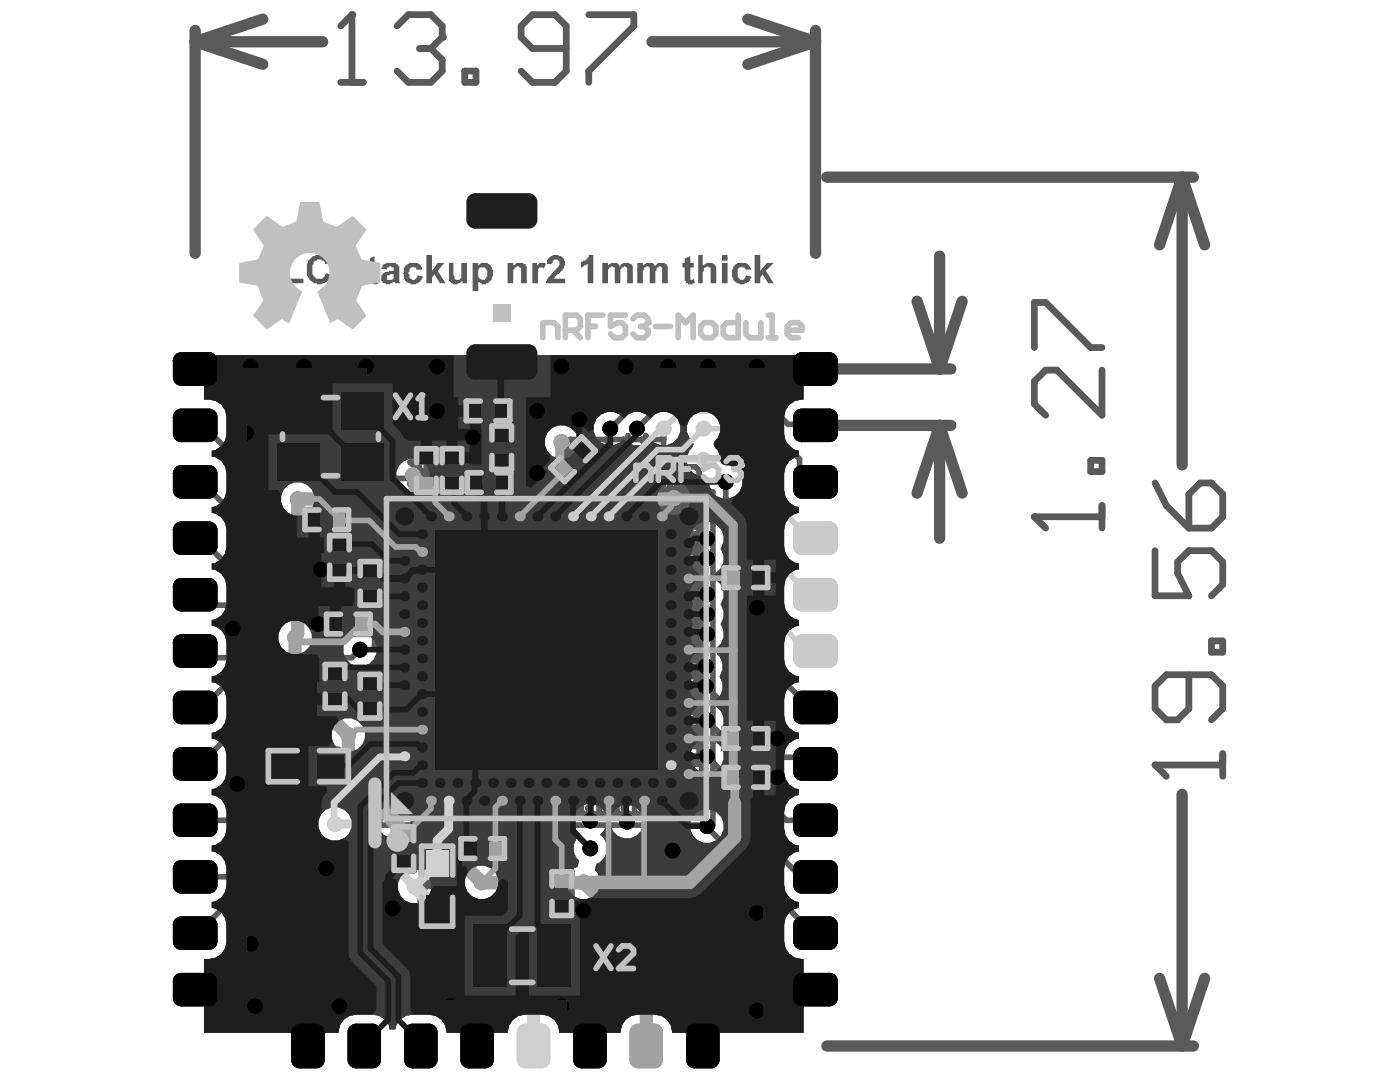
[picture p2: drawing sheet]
<svg xmlns="http://www.w3.org/2000/svg" width="279mm" height="216mm" viewBox="0 0 279 216" stroke-linecap="round" stroke-linejoin="round" font-family="sans-serif">
<g fill="none" stroke="#5a5a5a" stroke-width="1.1">
<path d="M93 80h8.8v4h-8.8zM57.1 80.9v12.4M58 94.2h15.9M58 80h15.9M58.2 82.1v10.1M59.1 93.1h13.7M59.1 81.2h13.7M73.7 82.1v10.1M74.8 80.9v12.4M75.8 98.2h66.5v66.4h-66.5zM83.1 89.5h4v8.8h-4zM83.6 93.9h3"/>
<path d="M83.6 91.1h3v5.6h-3zM85.1 92.4v3M88.2 89.4h4v8.9h-4zM88.7 93.9h3M88.7 91.1h3v5.6h-3zM90.2 92.4v2.9M93.2 94.2h8.8v4.1h-8.8zM94.6 80.5h5.6v3h-5.6zM94.8 94.8h5.6v2.9h-5.6zM95.9 82h3M96.1 96.3h3M97.4 80.5v3"/>
<path d="M97.6 94.8v2.9M98.1 84.9h4.1v8.9h-4.1zM98.7 89.3h2.9M98.7 86.5h2.9v5.6h-2.9zM100.1 87.9v2.9M113.3 90.6l2.1 2.1M115.3 88.6l2.1 2.1-4 3.9-2-2zM115.4 90.6l-2.1 2.1M116.1 87.1l2.8 2.8-6.2 6.3-2.9-2.9zM60.8 101.7h8.8v4.1h-8.8zM62.4 102.3h5.6v2.9h-5.6zM63.8 103.7h2.9"/>
<path d="M65.2 102.3v2.9M65.7 106.8h4.1v8.9h-4.1zM66.3 111.2h2.9M66.3 108.4h2.9v5.6h-2.9zM67.7 109.8v2.9M71.8 112h4.1v8.8h-4.1zM72.4 116.4h2.9M72.4 113.6h2.9v5.6h-2.9zM73.8 114.9v3M78 100.4h62.1v62h-62.1zM144.4 113.2h8.9v4.1h-8.9zM146.1 113.8h5.6v2.9h-5.6z"/>
<path d="M147.4 115.3h2.9M148.9 113.8v2.9M64.8 132.5h4.1v8.9h-4.1zM65.1 122.5h8.8v4.1h-8.8zM65.4 136.9h2.9M65.4 134.1h2.9v5.6h-2.9zM66.7 123.1h5.6v2.9h-5.6zM66.9 135.5v2.9M68 124.5h3M69.5 123.1v2.9M71.8 134.5h4.1v8.9h-4.1zM72.4 138.9h2.9"/>
<path d="M72.4 136.1h2.9v5.6h-2.9zM73.8 137.5v2.9M104.6 129.6h8.9M109 125.2v8.9M53.6 149.8h15.9v6.2h-15.9zM56.9 150.5h9.3v4.8h-9.3zM59.1 152.9h4.9M61.5 150.5v4.8M144.4 153.1h8.9v4h-8.9zM144.4 145.3h8.9v4.1h-8.9zM146.1 153.6h5.6v3h-5.6zM146.1 145.9h5.6v2.9h-5.6z"/>
<path d="M147.4 155.1h2.9M147.4 147.4h2.9M148.9 145.9v2.9M148.9 153.6v3M78.6 164.9h4v8.8h-4zM79.1 169.3h3M79.1 166.5h3v5.6h-3zM80.6 167.9v2.9M84.1 168.8h6.2v16h-6.2zM84.8 176.8h4.9M84.8 172.2h4.9v9.3h-4.9zM87.2 174.4v4.9"/>
<path d="M110.1 173.9h4v8.9h-4zM110.6 178.3h3M110.6 175.5h3v5.6h-3zM112.1 176.9v2.9M95.4 186.3v8.8M96.3 196h15.9M96.3 185.4h15.9M96.5 187.4v6.6M97.4 194.9h13.7M97.4 186.5h13.7M111.9 187.4v6.6M113.1 186.3v8.8"/>
</g>
<path d="M91.9 167.3h8.9v4.1h-8.9zM93.6 167.9h5.5v2.9h-5.5zM94.9 169.3h2.9M96.3 167.9v2.9" fill="none" stroke="#5a5a5a" stroke-width=".89"/>
<path d="M149.3 154h.9l.5 .4v.9h-1.4l-.4-.4v-.5zM150.7 155.3l-.9 .9-.9 .5M151.6 154.4l.4-.4h.9l.5 .4v1.8l-.5 .5h-.9l-.4-.5M93.6 168.2l-.4-.5h-.9l-.5 .5v1.8l.5 .4h.9l.4-.4M94.5 170.4h.9M95 167.7v2.7" fill="none" stroke="#5a5a5a" stroke-width=".45"/>
<circle cx="95" cy="167.7" r=".23" fill="#5a5a5a"/>
<path d="M66.8 123.4l-.4-.4h-.9l-.5 .4v1.8l.5 .4h.9l.4-.4M67.7 125.6h.9M68.2 123v2.6M95 167.7l-.5 .5M96.8 169.1h1.3l.5 .4v.5l-.5 .4h-.9l-.4-.4zM98.6 167.7l-.9 .5-.9 .9" fill="none" stroke="#5a5a5a" stroke-width=".45"/>
<circle cx="68.2" cy="123" r=".23" fill="#5a5a5a"/>
<path d="M62.5 102.6l-.4-.5h-.9l-.5 .5v1.8l.5 .4h.9l.4-.4M63.4 102.6l.5-.5h.9l.4 .5v.4M68.2 123l-.5 .4M113.2 178.3v1.8l-1.8-1.8h-.4l-.5 .5v.9l.5 .4M111 181l-.5 .5v.9l.5 .4h1.8l.4-.4v-.9l-.4-.5" fill="none" stroke="#5a5a5a" stroke-width=".45"/>
<circle cx="65.2" cy="103" r=".23" fill="#5a5a5a"/>
<g fill="none" stroke="#5a5a5a" stroke-width=".45">
<path d="M84 92.1h.4l1.8 1.8h.5v-1.8M84.4 91.2l-.4-.5v-.9l.4-.4h1.8l.5 .4v.9l-.5 .5M113.9 90.5l1.9 1.9v-1.9l-1.3 1.3M115.8 89.2v-.6l.6-.6h.7l1.2 1.2v.7l-.6 .6h-.6M64.3 103.5h.5M64.8 103.5l.4 .4v.5l-.4 .4h-.9l-.5-.4M65.2 103l-.4 .5M66.2 112.6h2.7M66.6 113.9l-.4 .5v.9l.4 .4h1.8l.5-.4v-.9l-.5-.5M68.9 112.1v.9M150.7 114.6l-.5-.4h-.9l-.4 .4v.9l.4 .5h.5l.9-.5v1.4h-1.8M151.6 114.6l.4-.4h.9l.5 .4v1.8l-.5 .5h-.9l-.4-.5"/>
<path d="M150.7 146.7l-.5-.5h-.9l-.4 .5v1.8l.4 .4h.9l.5-.4v-.5l-.5-.4h-1.3M151.6 146.7l.4-.5h.9l.5 .5v1.8l-.5 .4h-.9l-.4-.4M79.5 172l-.5 .5v.9l.5 .4h1.8l.4-.4v-.9l-.4-.5M80.4 169.8l-.5-.5h-.4l-.5 .5v.9l.5 .4h.4l.5-.4M80.4 169.8l.4-.5h.5l.4 .5v.9l-.4 .4h-.5l-.4-.4M80.4 169.8v.9"/>
</g>
<circle cx="66.2" cy="112.6" r=".23" fill="#5a5a5a"/>
<path d="M66.2 112.6l.4 .4M66.6 109h1.8l.5 .4v.9l-.5 .5h-1.8l-.4-.5v-.9zM65.3 138.3h2.7M65.7 139.6l-.4 .5v.9l.4 .4h1.8l.5-.4v-.9l-.5-.5M68 137.8v.9" fill="none" stroke="#5a5a5a" stroke-width=".45"/>
<circle cx="65.3" cy="138.3" r=".23" fill="#5a5a5a"/>
<path d="M65.3 138.3l.4 .4M66.2 134.7h-.5l-.4 .4v.9l.4 .5" fill="none" stroke="#5a5a5a" stroke-width=".45"/>
<circle cx="66.2" cy="134.7" r=".23" fill="#5a5a5a"/>
<path d="M94.9 95.2l-.5-.5h-.8l-.5 .5v1.8l.5 .4h.8l.5-.4M95.8 97.4h.9M96.2 94.7v2.7M66.2 134.7l.4 .4M66.6 135.1v.5M66.6 135.1l.5-.4h.4l.5 .4v.9l-.5 .5" fill="none" stroke="#5a5a5a" stroke-width=".45"/>
<circle cx="96.2" cy="94.7" r=".23" fill="#5a5a5a"/>
<path d="M94.7 80.9l-.5-.5h-.8l-.5 .5v1.8l.5 .4h.8l.5-.4M95.6 83.1h.9M96 80.4v2.7M96.2 94.7l-.4 .5M99.9 96.1h-1.8l1.3-1.4v2.7" fill="none" stroke="#5a5a5a" stroke-width=".45"/>
<circle cx="96" cy="80.4" r=".23" fill="#5a5a5a"/>
<path d="M96 80.4l-.4 .5M99.7 80.4h-1.8v1.4l.9-.5h.4l.5 .5v.9l-.5 .4h-.9l-.4-.4M73.2 113.7l-.5-.4v-.9l.5-.5h1.8l.4 .5v.9l-.4 .4M73.2 117.3h1.8l.4 .5v.9l-.4 .4h-1.8l-.5-.4v-.9zM75 114.6l.4 .5v.9l-.4 .4h-.5l-1.8-1.8v1.8M72.3 137.6h2.7M75 138.9v1.8l-1.8-1.8h-.5l-.4 .5v.9l.4 .4M75 137.1v.9M72.7 141.6l-.4 .5v.9l.4 .4h1.8l.5-.4v-.9l-.5-.5" fill="none" stroke="#5a5a5a" stroke-width=".45"/>
<circle cx="72.3" cy="137.6" r=".23" fill="#5a5a5a"/>
<path d="M98.3 87.4h-.4l-.5 .4v.9l.5 .5M100.1 90.1v1.8h-2.7M72.3 137.6l.4 .4" fill="none" stroke="#5a5a5a" stroke-width=".45"/>
<circle cx="98.3" cy="87.4" r=".23" fill="#5a5a5a"/>
<path d="M89.1 92.1v.9M89.1 92.5h2.7M89.5 91.2l-.4-.5v-.9l.4-.4h1.8l.5 .4v.9l-.5 .5M98.3 87.4l.5 .4M98.8 87.8v.5M98.8 87.8l.4-.4h.5l.4 .4v.9l-.4 .5" fill="none" stroke="#5a5a5a" stroke-width=".45"/>
<circle cx="91.8" cy="92.5" r=".23" fill="#5a5a5a"/>
<path d="M89.1 94.3v.9M89.1 94.8h2.7M91.3 92.1l.5 .4" fill="none" stroke="#5a5a5a" stroke-width=".45"/>
<circle cx="91.8" cy="94.8" r=".23" fill="#5a5a5a"/>
<path d="M91.3 94.3l.5 .5" fill="none" stroke="#5a5a5a" stroke-width=".45"/>
<path d="M108.7 138.8h-.8l-.7 .7v1.5l.7 .8M107.2 143.3v3h2.2l-.7-1.5v-.8l.7-.7h1.5l.8 .7v1.5l-.8 .8M107.2 147.8v3h4.5M109.4 149.3v1.5M110.2 155.3v-2.3l-.8-.7h-1.5l-.7 .7v2.3h4.5M111.7 156.8h-2.3l-.7 .7v2.3h3M111.7 152.3l-1.5 1.5" fill="none" stroke="#5a5a5a" stroke-width="1.1"/>
<circle cx="108.7" cy="138.8" r=".56" fill="#5a5a5a"/>
<path d="M108.7 138.8l.7 .7M109.4 139.5v.8M109.4 139.5l.8-.7h.7l.8 .7v1.5l-.8 .8M60 150.3l-.7-.8h-1.5l-.8 .8v3l.8 .7h1.5l.7-.7M61.5 154h1.5M62.3 149.5v4.5M102.9 188.9h3l-3 3v.8l.8 .7h1.5l.7-.7M107.4 188.9l3 4.5M110.4 188.9l-3 4.5" fill="none" stroke="#5a5a5a" stroke-width="1.1"/>
<circle cx="62.3" cy="149.5" r=".56" fill="#5a5a5a"/>
<path d="M62.3 149.5l-.8 .8M68.3 151.8h-2.3l-.7-.8v-.7l.7-.8h1.5l.8 .8v3l-.8 .7h-1.5l-.7-.7M83.9 176.1h4.5M84.6 178.3l-.7 .8v1.5l.7 .7h3l.8-.7v-1.5l-.8-.8M88.4 175.3v1.5" fill="none" stroke="#5a5a5a" stroke-width="1.1"/>
<circle cx="83.9" cy="176.1" r=".56" fill="#5a5a5a"/>
<path d="M124.4 153h4.5M125.1 155.3l-.7 .7v1.5l.7 .8h3l.8-.8v-1.5l-.8-.7h-1.5v1.5M126.6 159.8v3M128.9 159.8h-3l-1.5 1.5 1.5 1.5h3M128.9 152.3v1.5M83.9 176.1l.7 .7M86.1 170.8l-.7-.7h-.8l-.7 .7v1.5l.7 .8h.8l.7-.8M86.1 170.8l.8-.7h.7l.8 .7v1.5l-.8 .8h-.7l-.8-.8M86.1 170.8v1.5" fill="none" stroke="#5a5a5a" stroke-width="1.1"/>
<g fill="none" stroke="#5a5a5a" stroke-width=".89">
<path d="M57.1 93.3a.89 .89 0 0 1 .9 .9M58 80a.89 .89 0 0 1-.9 .9M58.2 92.2a.89 .89 0 0 0 .9 .9M59.1 81.2a.89 .89 0 0 0-.9 .9M72.8 81.2a.89 .89 0 0 1 .9 .9M73.7 92.2a.89 .89 0 0 1-.9 .9M73.9 80a.89 .89 0 0 0 .9 .9M74.8 93.3a.89 .89 0 0 0-.9 .9M95.4 195.1a.89 .89 0 0 1 .9 .9M96.3 185.4a.89 .89 0 0 1-.9 .9M96.5 194a.89 .89 0 0 0 .9 .9M97.4 186.5a.89 .89 0 0 0-.9 .9"/>
<path d="M111.1 186.5a.89 .89 0 0 1 .8 .9M111.9 194a.89 .89 0 0 1-.8 .9M112.2 185.4a.89 .89 0 0 0 .9 .9M113.1 195.1a.89 .89 0 0 0-.9 .9"/>
<circle cx="85.6" cy="154.9" r="4.4"/>
</g>
<circle cx="124.4" cy="153" r=".56" fill="#5a5a5a"/>
<path d="M124.4 153l.7 .8M127.9 155.3v1.5M127.9 156h3.8l.7 .8v.7l-.7 .8M127.9 153h4.5M130.2 159.8v3M132.4 159.8h-3l-1.5 1.5 1.5 1.5h3M132.4 152.3v1.5" fill="none" stroke="#5a5a5a" stroke-width="1.1"/>
<circle cx="127.9" cy="153" r=".56" fill="#5a5a5a"/>
<g fill="none" stroke="#5a5a5a" stroke-width="1.1">
<path d="M135 139.9v3h2.3l-.8-1.5v-.7l.8-.8h1.5l.7 .8v1.5l-.7 .7M126.2 155.3h4.5M126.2 152.3h4.5M127.9 153l.8 .8M128.4 152.3v3M128.4 156.8v3M130.7 156.8h-3l-1.5 1.5 1.5 1.5h3M130.7 147.8v3l-3-3h-.8l-.7 .8v1.5l.7 .7M131.2 152.7h4.5M131.2 149.7l3 3M131.5 149.1h4.5M131.5 146.1l3 3"/>
<path d="M133.5 154.2v3M133.7 141.6v3l-2.2-2.2h4.5M133.7 150.6v3M135 150.4l1.5 1.5h3M135.7 154.2h-3l-1.5 1.5 1.5 1.5h3M135.7 145.2v3l-3-3h-.7l-.8 .7v1.5l.8 .8M136 150.6h-3l-1.5 1.5 1.5 1.5h3M136 146.1l-2.3 2.3M136.5 143.5h-.7l-.8 .7v1.5l.8 .8M137.3 148.9v3M137.3 152.5v3M139.5 148.9h-3l-3 3"/>
<path d="M139.5 144.4v3h-4.5M139.5 148v3h-4.5M139.5 152.5h-3l-1.5 1.5 1.5 1.5h3"/>
</g>
<circle cx="136.5" cy="143.5" r=".56" fill="#5a5a5a"/>
<path d="M106.7 156.9h4.5M108.4 156.1h3l1.5 1.5-1.5 1.5-4.7 .1M110.4 159.2l.8 .7v1.5l-.8 .8h-3.7M111.2 156.2v1.5M112.9 151.6v3l-3-3h-.7l-.8 .8v1.5l.8 .7M136.5 143.5l.8 .7M137.3 144.2v.8M137.3 144.2l.7-.7h.8l.7 .7v1.5l-.7 .8" fill="none" stroke="#5a5a5a" stroke-width="1.1"/>
<circle cx="106.7" cy="156.9" r=".56" fill="#5a5a5a"/>
<path d="M106.7 156.9l.7 .8M112 156.1h.7l1.5 1.5M113.8 153h4.5M114.2 157.6l-1.5 1.5h-.7M114.2 157.6h2.3M116 155.2v3M116 159.7v3M116.5 151.6v3l-3-3h-.8l-.7 .8v1.5l.7 .7M118.3 159.7h-3l-1.5 1.5 1.5 1.5h3M118.3 155.2h-3l-1.5 1.5 1.5 1.5h3M118.3 152.2v1.5" fill="none" stroke="#5a5a5a" stroke-width="1.1"/>
<circle cx="113.8" cy="153" r=".56" fill="#5a5a5a"/>
<path d="M110.2 159.2h4.5l-1.5 1.5 1.5 1.5h-4.5M110.2 156.9h4.5M113.8 153l.7 .7M114.7 156.2v1.5" fill="none" stroke="#5a5a5a" stroke-width="1.1"/>
<circle cx="110.2" cy="156.9" r=".56" fill="#5a5a5a"/>
<path d="M110.2 156.9l.8 .8M117.3 153h4.5M118.1 155.3l-.8 .7v1.5l.8 .8h3l.7-.8v-1.5l-.7-.7M119.6 159.8v3M119.8 152.3h3l.8 .8v2.2h-4.5v-2.2zM121.3 156.8v3M121.8 159.8h-3l-1.5 1.5 1.5 1.5h3M121.8 152.3v1.5M123.6 156.8h-3l-1.5 1.5 1.5 1.5h3M123.6 147.8v3l-3-3h-.8l-.7 .8v1.5l.7 .7" fill="none" stroke="#5a5a5a" stroke-width="1.1"/>
<circle cx="117.3" cy="153" r=".56" fill="#5a5a5a"/>
<path d="M117.3 153l.8 .8M120.8 155.1v3h4.5v-3M120.8 152.9h4.5M123.1 156.6v1.5M123.1 159.6v3M125.3 159.6h-3l-1.5 1.5 1.5 1.5h3M125.3 152.1v1.5" fill="none" stroke="#5a5a5a" stroke-width="1.1"/>
<circle cx="120.8" cy="152.9" r=".56" fill="#5a5a5a"/>
<path d="M115.5 155.3h4.5v-2.2l-.7-.8h-.8l-.7 .8v2.2M117.8 156.8v3M120 156.8h-3l-1.5 1.5 1.5 1.5h3M120.8 152.9l.8 .7" fill="none" stroke="#5a5a5a" stroke-width="1.1"/>
<circle cx="117.8" cy="155.3" r=".56" fill="#5a5a5a"/>
<path d="M90.7 159.1h4.5M90.7 156.1h4.5M92.5 159.2v1.5M92.5 159.9h3.7l.8 .8v.7l-.8 .8M92.5 156.9h4.5M93 156.1v3M95.2 151.6v3l-3-3h-.7l-.8 .8v1.5l.8 .7M97 156.2v1.5M115.5 155.3v-2.2l.8-.8h.7l.8 .8v2.2M120 147.8v3l-3-3h-.7l-.8 .8v1.5l.8 .7" fill="none" stroke="#5a5a5a" stroke-width="1.1"/>
<circle cx="92.5" cy="156.9" r=".56" fill="#5a5a5a"/>
<path d="M88.9 156.9h4.5M89.7 159.2l-.8 .7v1.5l.8 .8h3l.7-.8v-1.5l-.7-.7h-1.5v1.5M92.5 156.9l.7 .8M93.4 156.2v1.5" fill="none" stroke="#5a5a5a" stroke-width="1.1"/>
<circle cx="88.9" cy="156.9" r=".56" fill="#5a5a5a"/>
<path d="M88.9 156.9l.8 .8M96 157.1h4.5M100.5 159.3v3h-4.5M100.5 156.3v1.5M102.3 156.1h-4.5l1.5 1.5-1.5 1.5h4.5M102.3 151.6v3l-3-3h-.7l-.8 .8v1.5l.8 .7" fill="none" stroke="#5a5a5a" stroke-width="1.1"/>
<circle cx="96" cy="157.1" r=".56" fill="#5a5a5a"/>
<path d="M96 157.1l.8 .7M103.1 156.8h4.5M104.3 159.1v-2.2l-.7-.8h-1.5l-.8 .8v2.2h4.5M105.8 151.6v3l-2.9-3h-.8l-.8 .8v1.5l.8 .7M107.6 159l-1.5 1.5M107.6 156v1.5M106.1 162v-2.2l-.7-.8h-1.5l-.8 .8v2.2h4.5" fill="none" stroke="#5a5a5a" stroke-width="1.1"/>
<circle cx="103.1" cy="156.8" r=".56" fill="#5a5a5a"/>
<path d="M99.6 159h4.5l-4.5 3h4.5M99.6 156.7h4.5M103.1 156.8l.8 .7M104.1 156v1.5" fill="none" stroke="#5a5a5a" stroke-width="1.1"/>
<circle cx="99.6" cy="156.7" r=".56" fill="#5a5a5a"/>
<path d="M84.4 156.1h3l.7 .8v2.2h-4.5v-2.2zM85.4 159v3h4.5v-3M85.4 156.7h4.5M88.1 151.6v3l-3-3h-.7l-.8 .8v1.5l.8 .7M89.9 156v1.5M94.3 159.1h4.5M94.3 156.1l3 3M98.8 156.1l-2.3 2.3M98.8 151.6v3l-3-3h-.8l-.7 .8v1.5l.7 .7M99.6 156.7l.7 .8M87.6 160.5v1.5" fill="none" stroke="#5a5a5a" stroke-width="1.1"/>
<circle cx="85.4" cy="156.7" r=".56" fill="#5a5a5a"/>
<path d="M81.9 156.9h4.5M82.6 159.2l-.7 .7v1.5l.7 .8h3l.8-.8v-1.5l-.8-.7M85.4 156.7l.7 .8M86.4 156.2v1.5" fill="none" stroke="#5a5a5a" stroke-width="1.1"/>
<circle cx="81.9" cy="156.9" r=".56" fill="#5a5a5a"/>
<path d="M78.3 153.3h4.5v-2.3l-.8-.7h-.7l-.8 .7v2.3M81.9 156.9l.7 .8" fill="none" stroke="#5a5a5a" stroke-width="1.1"/>
<circle cx="80.5" cy="153.3" r=".56" fill="#5a5a5a"/>
<path d="M74.8 144v3h2.2l-.7-1.5v-.7l.7-.8h1.5l.8 .8v1.5l-.8 .7M77 148.5v3M78.3 153.3v-2.3l.7-.7h.8l.7 .7v2.3M78.4 156.7h4.5v-2.3l-.7-.7h-.8l-.7 .7v2.3M79.3 148.5h-3l-1.5 1.5 1.5 1.5h3M80.5 145.8v3l-2.2-2.3h4.5" fill="none" stroke="#5a5a5a" stroke-width="1.1"/>
<circle cx="80.7" cy="156.7" r=".56" fill="#5a5a5a"/>
<path d="M131.5 131.7h4.5M131.5 128.7l3 3M131.5 126.4h4.5M133.7 133.2v3M136 133.2h-3l-1.5 1.5 1.5 1.5h3M136 128.7l-2.3 2.2M136 125.7v1.5M78.4 156.7v-2.3l.8-.7h.7l.8 .7v2.3M82.9 149.2v3l-3-3h-.7l-.8 .7v1.5l.8 .8" fill="none" stroke="#5a5a5a" stroke-width="1.1"/>
<circle cx="131.5" cy="126.4" r=".56" fill="#5a5a5a"/>
<path d="M131.5 126.4l.7 .8M133.7 120.4v3l-2.2-2.2h4.5M135 128.3h4.5M137.3 135v3M139.5 135h-3l-1.5 1.5 1.5 1.5h3M139.5 130.5v3h-4.5M139.5 127.5v1.5" fill="none" stroke="#5a5a5a" stroke-width="1.1"/>
<circle cx="135" cy="128.3" r=".56" fill="#5a5a5a"/>
<path d="M135 128.3l.8 .7M136.5 122.2h-.7l-.8 .8v1.5l.8 .7" fill="none" stroke="#5a5a5a" stroke-width="1.1"/>
<circle cx="136.5" cy="122.2" r=".56" fill="#5a5a5a"/>
<path d="M131.5 138.8h4.5M131.5 135.8l3 3M131.5 133.5h4.5M136 135.8l-2.3 2.2M136 132.8v1.5M136.5 122.2l.8 .8M137.3 123v.7M137.3 123l.7-.8h.8l.7 .8v1.5l-.7 .7M133.7 140.3v3M136 140.3h-3l-1.5 1.5 1.5 1.5h3" fill="none" stroke="#5a5a5a" stroke-width="1.1"/>
<circle cx="131.5" cy="133.5" r=".56" fill="#5a5a5a"/>
<path d="M131.5 133.5l.7 .8M132.2 127.5h3l.8 .8v1.5l-.8 .7h-3l-.7-.7v-1.5zM135 131.8h4.5M137.3 138.5v3.1M139.5 138.5h-3l-1.5 1.6 1.5 1.5h3M139.5 134v3h-4.5M139.5 131v1.5" fill="none" stroke="#5a5a5a" stroke-width="1.1"/>
<circle cx="135" cy="131.8" r=".56" fill="#5a5a5a"/>
<path d="M135 131.8l.8 .7M135 128h4.5M139.5 127.3v1.5" fill="none" stroke="#5a5a5a" stroke-width="1.1"/>
<circle cx="135" cy="128" r=".56" fill="#5a5a5a"/>
<path d="M131.5 135.2h4.5M131.5 132.2l3 3M131.5 130h4.5M133.7 136.7v3M135 128l.8 .8M136 136.7h-3l-1.5 1.5 1.5 1.5h3M136 132.2l-2.3 2.3M136 129.2v1.5" fill="none" stroke="#5a5a5a" stroke-width="1.1"/>
<circle cx="131.5" cy="130" r=".56" fill="#5a5a5a"/>
<g fill="none" stroke="#5a5a5a" stroke-width="1.1">
<path d="M131.5 130l.7 .7M131.5 139l3 3M133.7 135.3l.8-.8h.7l.8 .8v1.5l-.8 .7h-.7l-.8-.7M133.7 135.3l-.7-.8h-.8l-.7 .8v1.5l.7 .7h.8l.7-.7M133.7 135.3v1.5M135 139.4v-3h.8l3 3h.7M135 124.7h4.5M136 139l-2.3 2.3M136 124v3l-3-3h-.8l-.7 .7v1.5l.7 .8M137.3 131.5v3.8l-.8 .8h-.7l-.8-.8v-1.5l.8-.7h3l.7 .7v1.5l-.7 .8M139.5 124v1.5M139.5 127v3h-4.5"/>
<path d="M139.5 137.6v3h-4.5M139.5 131.5h-3l-1.5 1.5 1.5 1.5h3M131.5 142h4.5M133.7 143.5v3M136 143.5h-3l-1.5 1.5 1.5 1.5h3M137.3 142.1v3M137.3 145.4v3M139.5 145.4h-3l-1.5 1.5 1.5 1.5h3M139.5 140.9v3h-4.5M139.5 142.1h-3l-1.5 1.5 1.5 1.5h3"/>
</g>
<circle cx="135" cy="124.7" r=".56" fill="#5a5a5a"/>
<path d="M135 118.7v3h2.3l-.8-1.5v-.7l.8-.8h1.5l.7 .8v1.5l-.7 .7M78.3 135.8h4.5v-2.2l-.8-.8h-.7l-.8 .8v2.2M135 124.7l.8 .8" fill="none" stroke="#5a5a5a" stroke-width="1.1"/>
<circle cx="80.5" cy="135.8" r=".56" fill="#5a5a5a"/>
<path d="M78.3 135.8v-2.2l.7-.8h.8l.7 .8v2.2M78.3 130.6h4.5M82.8 129.8v1.5" fill="none" stroke="#5a5a5a" stroke-width="1.1"/>
<circle cx="78.3" cy="130.6" r=".56" fill="#5a5a5a"/>
<path d="M74.8 132.4h4.5M77 134.6v3M78.3 130.6l.7 .7M79.3 134.6h-3l-1.5 1.5 1.5 1.5h3M79.3 131.6v1.5M80.5 124.6v3l-2.2-2.3h4.5" fill="none" stroke="#5a5a5a" stroke-width="1.1"/>
<circle cx="74.8" cy="132.4" r=".56" fill="#5a5a5a"/>
<path d="M74.8 132.4l.7 .7M76.3 126.4h-.8l-.7 .7v1.5l.7 .8" fill="none" stroke="#5a5a5a" stroke-width="1.1"/>
<circle cx="76.3" cy="126.4" r=".56" fill="#5a5a5a"/>
<path d="M76.3 126.4l.7 .7M77 127.1v.8M77 127.1l.8-.7h.7l.8 .7v1.5l-.8 .8M78.3 142.9h4.5v-2.2l-.8-.8h-.7l-.8 .8v2.2" fill="none" stroke="#5a5a5a" stroke-width="1.1"/>
<circle cx="80.5" cy="142.9" r=".56" fill="#5a5a5a"/>
<path d="M78.3 137.7h4.5M82.8 136.9v1.5M78.3 142.9v-2.2l.7-.8h.8l.7 .8v2.2" fill="none" stroke="#5a5a5a" stroke-width="1.1"/>
<circle cx="78.3" cy="137.7" r=".56" fill="#5a5a5a"/>
<path d="M78.3 137.7l.7 .7M78.3 139.4h4.5v-2.3l-.8-.7h-.7l-.8 .7v2.3M79 131.7h3l.8 .7v1.5l-.8 .8h-3l-.7-.8v-1.5z" fill="none" stroke="#5a5a5a" stroke-width="1.1"/>
<circle cx="80.5" cy="139.4" r=".56" fill="#5a5a5a"/>
<path d="M78.3 139.4v-2.3l.7-.7h.8l.7 .7v2.3M78.3 134.1h4.5M82.8 133.4v1.5" fill="none" stroke="#5a5a5a" stroke-width="1.1"/>
<circle cx="78.3" cy="134.1" r=".56" fill="#5a5a5a"/>
<path d="M78.3 134.1l.7 .8M82.8 128.1v3l-3-3h-.8l-.7 .8v1.5l.7 .7M78.3 146.2h4.5v-2.2l-.8-.8h-.7l-.8 .8v2.2" fill="none" stroke="#5a5a5a" stroke-width="1.1"/>
<circle cx="80.5" cy="146.2" r=".56" fill="#5a5a5a"/>
<path d="M74.8 128.8h4.5M77 131.1v3M79.3 131.1h-3l-1.5 1.5 1.5 1.5h3M79.3 128.1v1.5M80.5 139.4v1.5M80.5 139.4l-.7-.7h-.8l-.7 .7v1.5l.7 .8h.8l.7-.8M80.5 139.4l.8-.7h.7l.8 .7v1.5l-.8 .8h-.7l-.8-.8M78.3 146.2v-2.2l.7-.8h.8l.7 .8v2.2" fill="none" stroke="#5a5a5a" stroke-width="1.1"/>
<circle cx="74.8" cy="128.8" r=".56" fill="#5a5a5a"/>
<g fill="none" stroke="#5a5a5a" stroke-width="1.1">
<path d="M131.5 113.9h4.5M131.5 110.9l3 3M133.7 101.9v3l-2.2-2.2h4.5M133.7 115.4v3M136 115.4h-3l-1.5 1.5 1.5 1.5h3M136 110.9l-2.3 2.3M136 106.4v3l-3-3h-.8l-.7 .8v1.5l.7 .7M136.5 103.8h-.7l-.8 .7v1.5l.8 .8M137.3 117.3v3M139.5 117.3h-3l-1.5 1.5 1.5 1.5h3M139.5 112.8v3h-4.5M139.5 108.3v3l-3-3h-.7l-.8 .7v1.5l.8 .8"/>
<path d="M74.8 128.8l.7 .8M74.8 122.8v3h2.2l-.7-1.5v-.7l.7-.8h1.5l.8 .8v1.5l-.8 .7"/>
</g>
<circle cx="136.5" cy="103.8" r=".56" fill="#5a5a5a"/>
<g fill="none" stroke="#5a5a5a" stroke-width="1.1">
<path d="M131.5 118l3 3M132.2 109h3l.8 .8v1.5l-.8 .7h-3l-.7-.7v-1.5zM135 100.2v3h2.3l-.8-1.5v-.7l.8-.8h1.5l.7 .8v1.5l-.7 .7M135 112.2h4.5M135 109.6h4.5M136 118l-2.3 2.3M136 113.5v3l-3-3h-.8l-.7 .8v1.5l.7 .7M136.5 103.8l.8 .7M137.3 104.5v.8M137.3 113.7v3M137.3 104.5l.7-.7h.8l.7 .7v3.2l-3-3h-.7l-.8 .8v1.5l.8 .7M139.5 113.7h-3l-1.5 1.5 1.5 1.5h3"/>
<path d="M139.5 108.8v6l-3-3h-.7l-.8 .8v1.5l.8 .7M139.5 116.3v3h-4.5M139.5 106l-.7 .8M131.5 121h4.5M133.7 122.5v3M136 122.5h-3l-1.5 1.5 1.5 1.5h3M137.3 120.8v3M139.5 120.8h-3l-1.5 1.5 1.5 1.5h3"/>
</g>
<circle cx="135" cy="109.6" r=".56" fill="#5a5a5a"/>
<path d="M131.5 119.3h4.5M135 109.6l.8 .7M136 118.6v1.5M131.5 124.6h4.5M131.5 121.6l3 3M133.7 126.1v3M136 126.1h-3l-1.5 1.5 1.5 1.5h3M136 121.6l-2.3 2.2" fill="none" stroke="#5a5a5a" stroke-width="1.1"/>
<circle cx="131.5" cy="119.3" r=".56" fill="#5a5a5a"/>
<path d="M131.5 119.3l.7 .8M133.7 114.1l-.7-.8h-.8l-.7 .8v1.5l.7 .7h.8l.7-.7M133.7 114.1l.8-.8h.7l.8 .8v1.5l-.8 .7h-.7l-.8-.7M133.7 114.1v1.5M135 121.2h4.5M137.3 127.9v3M139.5 127.9h-3l-1.5 1.5 1.5 1.5h3M139.5 123.4v3h-4.5M139.5 120.4v1.5" fill="none" stroke="#5a5a5a" stroke-width="1.1"/>
<circle cx="135" cy="121.2" r=".56" fill="#5a5a5a"/>
<path d="M135 118.2v-3h.8l3 3h.7M135 117.6h4.5M139.5 119.9v3h-4.5M139.5 116.9v1.5M135 121.2l.8 .7M137.3 124.4v3M139.5 124.4h-3l-1.5 1.5 1.5 1.5h3" fill="none" stroke="#5a5a5a" stroke-width="1.1"/>
<circle cx="135" cy="117.6" r=".56" fill="#5a5a5a"/>
<path d="M78.3 118.1h4.5v-2.3l-.8-.7h-.7l-.8 .7v2.3M131.5 117.5h4.5M131.5 114.5l3 3M133.7 119v3M135 117.6l.8 .8M136 119h-3l-1.5 1.5 1.5 1.5h3M136 114.5l-2.3 2.2M136 105.5v3l-3-3h-.8l-.7 .7v1.5l.7 .8M136 110v3l-3-3h-.8l-.7 .7v1.5l.7 .8M137.3 111.6v2.3l-.8 .7h-.7l-.8-.7v-1.5l.8-.8h3l.7 .8v1.5l-.7 .7" fill="none" stroke="#5a5a5a" stroke-width="1.1"/>
<circle cx="80.5" cy="118.1" r=".56" fill="#5a5a5a"/>
<path d="M76.3 107.9h-.8l-.7 .7v1.5l.7 .8M77 116.9v3M78.3 118.1v-2.3l.7-.7h.8l.7 .7v2.3M79.3 116.9h-3l-1.5 1.5 1.5 1.5h3M79.3 112.4v3l-3-3h-.8l-.7 .7v1.5l.7 .8M80.5 106.1v3l-2.2-2.3h4.5M82.8 110.6v3l-3-3h-.8l-.7 .7v1.5l.7 .8" fill="none" stroke="#5a5a5a" stroke-width="1.1"/>
<circle cx="76.3" cy="107.9" r=".56" fill="#5a5a5a"/>
<path d="M74.8 104.3v3h2.2l-.7-1.5v-.7l.7-.8h1.5l.8 .8v1.5l-.8 .7M76.3 107.9l.7 .7M77 113.4v3M77 108.6v.8M77 108.6l.8-.7h.7l.8 .7v3.2l-3-3h-.8l-.7 .8v1.5l.7 .7M79.3 113.4h-3l-1.5 1.5 1.5 1.5h3M79.3 110.1l-.8 .8M78.3 125.2h4.5v-2.3l-.8-.7h-.7l-.8 .7v2.3" fill="none" stroke="#5a5a5a" stroke-width="1.1"/>
<circle cx="80.5" cy="125.2" r=".56" fill="#5a5a5a"/>
<path d="M74.8 113.7h4.5M78.3 113.9l.7-.7h3l.8 .7v1.5l-.8 .8h-3l-.7-.8zM79.3 112.9v1.5M79.3 115.9v3l-3-3h-.8l-.7 .8v1.5l.7 .7M82.8 117.7v3l-3-3h-.8l-.7 .7v1.5l.7 .8M77 120.4v3M78.3 125.2v-2.3l.7-.7h.8l.7 .7v2.3M79.3 120.4h-3l-1.5 1.5 1.5 1.5h3" fill="none" stroke="#5a5a5a" stroke-width="1.1"/>
<circle cx="74.8" cy="113.7" r=".56" fill="#5a5a5a"/>
<path d="M74.8 113.7l.7 .7M78.3 128.7h4.5v-2.2l-.8-.8h-.7l-.8 .8v2.2" fill="none" stroke="#5a5a5a" stroke-width="1.1"/>
<circle cx="80.5" cy="128.7" r=".56" fill="#5a5a5a"/>
<path d="M78.3 128.7v-2.2l.7-.8h.8l.7 .8v2.2M78.3 123.5h4.5M82.8 122.7v1.5" fill="none" stroke="#5a5a5a" stroke-width="1.1"/>
<circle cx="78.3" cy="123.5" r=".56" fill="#5a5a5a"/>
<path d="M80.5 118.2l-.7-.7h-.8l-.7 .7v1.5l.7 .8h.8l.7-.8M80.5 118.2l.8-.7h.7l.8 .7v1.5l-.8 .8h-.7l-.8-.8M80.5 118.2v1.5M74.8 125.3h4.5M77 127.5v3M78.3 123.5l.7 .7M79.3 127.5h-3l-1.5 1.5 1.5 1.5h3M79.3 124.5v1.5" fill="none" stroke="#5a5a5a" stroke-width="1.1"/>
<circle cx="74.8" cy="125.3" r=".56" fill="#5a5a5a"/>
<path d="M74.8 125.3l.7 .7M74.8 122.3v-3h.7l3 3h.8M74.8 121.7h4.5M77 124v3M79.3 124h-3l-1.5 1.5 1.5 1.5h3M79.3 121v1.5" fill="none" stroke="#5a5a5a" stroke-width="1.1"/>
<circle cx="74.8" cy="121.7" r=".56" fill="#5a5a5a"/>
<path d="M77 115.7v2.3l-.7 .7h-.8l-.7-.7v-1.5l.7-.8h3l.8 .8v1.5l-.8 .7M74.8 121.7l.7 .8M78.3 121.6h4.5v-2.2l-.8-.8h-.7l-.8 .8v2.2" fill="none" stroke="#5a5a5a" stroke-width="1.1"/>
<circle cx="80.5" cy="121.6" r=".56" fill="#5a5a5a"/>
<g fill="none" stroke="#5a5a5a" stroke-width="1.1">
<path d="M125.1 94.5l-.7 .7v1.5l.7 .8h3l.8-.8v-1.5l-.8-.7h-1.5v1.5M125.9 90h-.8l-.7 .7v1.5l.7 .8M126.6 99v3M128.9 99h-3l-1.5 1.5 1.5 1.5h3M133.7 95.6v1.5M133.7 95.6l.8-.8h.7l.8 .8v1.5l-.8 .7h-.7l-.8-.7M133.7 95.6l-.7-.8h-.8l-.7 .8v1.5l.7 .7h.8l.7-.7M136 99.3v3.1l-3-3.1h-.8l-.7 .8v1.5l.7 .8M137.3 93.1v2.3l-.8 .7h-.7l-.8-.7v-1.5l.8-.8h3l.7 .8v1.5l-.7 .7M139.5 97.6v3l-3-3h-.7l-.8 .8M139.5 99.7h-.7l-3-3h-.8v3.2l.8 .7M82.8 109.6v3l-3-3h-.8l-.7 .8v1.5l.7 .7"/>
<path d="M82.8 114.1v3l-3-3h-.8l-.7 .8v1.5l.7 .7M131.5 106.9h4.5M131.5 103.9l3 3M133.7 108.4v3M135.8 104.2l-.8-.8v-1.5l.8-.7h.7l3 3M136 108.4h-3l-1.5 1.5 1.5 1.5h3M136 103.9l-2.3 2.2M137.3 106.6v3M137.3 110.2v3M139.5 106.6h-3l-1.5 1.5 1.5 1.5h3M139.5 101.2v3.9h-4.5M139.5 105.7v3h-4.5"/>
<path d="M139.5 110.2h-3l-1.5 1.5 1.5 1.5h3M78.3 121.6v-2.2l.7-.8h.8l.7 .8v2.2"/>
</g>
<circle cx="125.9" cy="90" r=".56" fill="#5a5a5a"/>
<path d="M124.4 87.7h4.5M125.9 90l.7 .7M126.6 90.7v.8M126.6 90.7l.8-.7h.7l.8 .7v1.5l-.8 .8M128.9 87v1.5" fill="none" stroke="#5a5a5a" stroke-width="1.1"/>
<circle cx="124.4" cy="87.7" r=".56" fill="#5a5a5a"/>
<path d="M124.4 87.7l.7 .8M127.9 94.5v1.5M127.9 95.2h3.8l.7 .8v.7l-.7 .8M129.4 90h-.7l-.8 .7v1.5l.8 .8M130.2 99v3M132.4 99h-3l-1.5 1.5 1.5 1.5h3" fill="none" stroke="#5a5a5a" stroke-width="1.1"/>
<circle cx="129.4" cy="90" r=".56" fill="#5a5a5a"/>
<path d="M127.9 87.7h4.5M129.4 90l.8 .7M130.2 90.7v.8M130.2 90.7l.7-.7h.8l.7 .7v1.5l-.7 .8M132.4 87v1.5" fill="none" stroke="#5a5a5a" stroke-width="1.1"/>
<circle cx="127.9" cy="87.7" r=".56" fill="#5a5a5a"/>
<path d="M127.9 87.7l.8 .8M133 95.8h-.8l-.7 .8v1.5l.7 .7M131.5 103.3h4.5M131.5 100.3l3 3M133.7 104.8v3M136 104.8h-3l-1.5 1.5 1.5 1.5h3M136 100.3l-2.3 2.3" fill="none" stroke="#5a5a5a" stroke-width="1.1"/>
<circle cx="133" cy="95.8" r=".56" fill="#5a5a5a"/>
<path d="M106.7 99h3.7l.8 .7v1.5l-.8 .8h-3.7M108.2 94.5h-.8l-.7 .7v1.5l.7 .8M132.2 91.3h3l.8 .8v1.5l-.8 .7h-3l-.7-.7v-1.5zM133 95.8l.7 .8M133.7 96.6v.7M133.7 96.6l.8-.8h.7l.8 .8v1.5l-.8 .7" fill="none" stroke="#5a5a5a" stroke-width="1.1"/>
<circle cx="108.2" cy="94.5" r=".56" fill="#5a5a5a"/>
<path d="M106.7 92.2h4.5M108.2 94.5l.7 .7M108.9 95.2v.8M108.9 95.2l.8-.7h.7l.8 .7v1.5l-.8 .8M111.2 91.5v1.5" fill="none" stroke="#5a5a5a" stroke-width="1.1"/>
<circle cx="106.7" cy="92.2" r=".56" fill="#5a5a5a"/>
<path d="M106.7 92.2l.7 .8M115.3 90h-.8l-.7 .7v1.5l.7 .8M116 94.5v3M116 99v3M118.3 99h-3l-1.5 1.5 1.5 1.5h3M118.3 94.5h-3l-1.5 1.5 1.5 1.5h3" fill="none" stroke="#5a5a5a" stroke-width="1.1"/>
<circle cx="115.3" cy="90" r=".56" fill="#5a5a5a"/>
<path d="M113.8 87.7h4.5M115.3 90l.7 .7M116 90.7v.8M116 90.7l.8-.7h.7l.8 .7v1.5l-.8 .8M118.3 87v1.5" fill="none" stroke="#5a5a5a" stroke-width="1.1"/>
<circle cx="113.8" cy="87.7" r=".56" fill="#5a5a5a"/>
<path d="M110.2 99h4.5l-1.5 1.5 1.5 1.5h-4.5M111.7 94.5h-.7l-.8 .7v1.5l.8 .8M113.8 87.7l.7 .8" fill="none" stroke="#5a5a5a" stroke-width="1.1"/>
<circle cx="111.7" cy="94.5" r=".56" fill="#5a5a5a"/>
<path d="M110.2 92.2h4.5M111.7 94.5l.8 .7M112.5 95.2v.8M112.5 95.2l.7-.7h.8l.7 .7v1.5l-.7 .8M114.7 91.5v1.5" fill="none" stroke="#5a5a5a" stroke-width="1.1"/>
<circle cx="110.2" cy="92.2" r=".56" fill="#5a5a5a"/>
<path d="M110.2 92.2l.8 .8M118.1 94.5l-.8 .7v1.5l.8 .8h3l.7-.8v-1.5l-.7-.7M118.8 90h-.7l-.8 .7v1.5l.8 .8M119.6 99v3M121.8 99h-3l-1.5 1.5 1.5 1.5h3" fill="none" stroke="#5a5a5a" stroke-width="1.1"/>
<circle cx="118.8" cy="90" r=".56" fill="#5a5a5a"/>
<path d="M117.3 87.7h4.5M118.8 90l.8 .7M119.6 90.7v.8M119.6 90.7l.7-.7h.8l.7 .7v1.5l-.7 .8M121.8 87v1.5" fill="none" stroke="#5a5a5a" stroke-width="1.1"/>
<circle cx="117.3" cy="87.7" r=".56" fill="#5a5a5a"/>
<path d="M117.3 87.7l.8 .8M120.8 94.5v3h4.5v-3M122.3 90h-.7l-.8 .7v1.5l.8 .8M123.1 96v1.5M123.1 99v3M125.3 99h-3l-1.5 1.5 1.5 1.5h3" fill="none" stroke="#5a5a5a" stroke-width="1.1"/>
<circle cx="122.3" cy="90" r=".56" fill="#5a5a5a"/>
<path d="M120.8 87.7h4.5M122.3 90l.8 .7M123.1 90.7v.8M123.1 90.7l.7-.7h.8l.7 .7v1.5l-.7 .8M125.3 87v1.5" fill="none" stroke="#5a5a5a" stroke-width="1.1"/>
<circle cx="120.8" cy="87.7" r=".56" fill="#5a5a5a"/>
<path d="M92.5 99v1.5M92.5 99.7h3.7l.8 .8v.7l-.8 .8M94 94.5h-.8l-.7 .7v1.5l.7 .8M120.8 87.7l.8 .8" fill="none" stroke="#5a5a5a" stroke-width="1.1"/>
<circle cx="94" cy="94.5" r=".56" fill="#5a5a5a"/>
<path d="M92.5 92.2h4.5M94 94.5l.7 .7M94.7 95.2v.8M94.7 95.2l.8-.7h.7l.8 .7v1.5l-.8 .8M97 91.5v1.5" fill="none" stroke="#5a5a5a" stroke-width="1.1"/>
<circle cx="92.5" cy="92.2" r=".56" fill="#5a5a5a"/>
<path d="M89.7 99l-.8 .7v1.5l.8 .8h3l.7-.8v-1.5l-.7-.7h-1.5v1.5M90.4 94.5h-.7l-.8 .7v1.5l.8 .8M92.5 92.2l.7 .8" fill="none" stroke="#5a5a5a" stroke-width="1.1"/>
<circle cx="90.4" cy="94.5" r=".56" fill="#5a5a5a"/>
<path d="M88.9 92.2h4.5M90.4 94.5l.8 .7M91.2 95.2v.8M91.2 95.2l.7-.7h.8l.7 .7v1.5l-.7 .8M93.4 91.5v1.5" fill="none" stroke="#5a5a5a" stroke-width="1.1"/>
<circle cx="88.9" cy="92.2" r=".56" fill="#5a5a5a"/>
<path d="M88.9 92.2l.8 .8M97.5 94.5h-.7l-.8 .7v1.5l.8 .8M100.5 99v3h-4.5" fill="none" stroke="#5a5a5a" stroke-width="1.1"/>
<circle cx="97.5" cy="94.5" r=".56" fill="#5a5a5a"/>
<path d="M96 92.2h4.5M97.5 94.5l.8 .7M98.3 95.2v.8M98.3 95.2l.7-.7h.8l.7 .7v1.5l-.7 .8M100.5 91.5v1.5" fill="none" stroke="#5a5a5a" stroke-width="1.1"/>
<circle cx="96" cy="92.2" r=".56" fill="#5a5a5a"/>
<path d="M96 92.2l.8 .8M104.6 94.5h-.7l-.8 .7v1.5l.8 .8M107.6 99l-1.5 1.5M106.1 102v-2.3l-.7-.7h-1.5l-.8 .7v2.3h4.5" fill="none" stroke="#5a5a5a" stroke-width="1.1"/>
<circle cx="104.6" cy="94.5" r=".56" fill="#5a5a5a"/>
<path d="M103.1 92.2h4.5M104.6 94.5l.8 .7M105.4 95.2v.8M105.4 95.2l.7-.7h.8l.7 .7v1.5l-.7 .8M107.6 91.5v1.5" fill="none" stroke="#5a5a5a" stroke-width="1.1"/>
<circle cx="103.1" cy="92.2" r=".56" fill="#5a5a5a"/>
<path d="M99.6 99h4.5l-4.5 3h4.5M101.1 94.5h-.8l-.7 .7v1.5l.7 .8M103.1 92.2l.8 .8" fill="none" stroke="#5a5a5a" stroke-width="1.1"/>
<circle cx="101.1" cy="94.5" r=".56" fill="#5a5a5a"/>
<path d="M99.6 92.2h4.5M101.1 94.5l.7 .7M101.8 95.2v.8M101.8 95.2l.8-.7h.7l.8 .7v1.5l-.8 .8M104.1 91.5v1.5" fill="none" stroke="#5a5a5a" stroke-width="1.1"/>
<circle cx="99.6" cy="92.2" r=".56" fill="#5a5a5a"/>
<path d="M85.4 99v3h4.5v-3M86.9 94.5h-.8l-.7 .7v1.5l.7 .8M99.6 92.2l.7 .8M87.6 100.5v1.5" fill="none" stroke="#5a5a5a" stroke-width="1.1"/>
<circle cx="86.9" cy="94.5" r=".56" fill="#5a5a5a"/>
<path d="M85.4 92.2h4.5M86.9 94.5l.7 .7M87.6 95.2v.8M87.6 95.2l.8-.7h.7l.8 .7v1.5l-.8 .8M89.9 91.5v1.5" fill="none" stroke="#5a5a5a" stroke-width="1.1"/>
<circle cx="85.4" cy="92.2" r=".56" fill="#5a5a5a"/>
<path d="M82.6 99l-.7 .7v1.5l.7 .8h3l.8-.8v-1.5l-.8-.7M83.4 94.5h-.8l-.7 .7v1.5l.7 .8M85.4 92.2l.7 .8" fill="none" stroke="#5a5a5a" stroke-width="1.1"/>
<circle cx="83.4" cy="94.5" r=".56" fill="#5a5a5a"/>
<path d="M81.9 92.2h4.5M83.4 94.5l.7 .7M84.1 95.2v.8M84.1 95.2l.8-.7h.7l.8 .7v1.5l-.8 .8M86.4 91.5v1.5" fill="none" stroke="#5a5a5a" stroke-width="1.1"/>
<circle cx="81.9" cy="92.2" r=".56" fill="#5a5a5a"/>
<path d="M81.9 92.2l.7 .8M78.3 107.5h4.5v-2.3l-.8-.7h-.7l-.8 .7v2.3" fill="none" stroke="#5a5a5a" stroke-width="1.1"/>
<circle cx="80.5" cy="107.5" r=".56" fill="#5a5a5a"/>
<path d="M79.8 100h-.8l-.7 .7v1.5l.7 .8M78.3 107.5v-2.3l.7-.7h.8l.7 .7v2.3" fill="none" stroke="#5a5a5a" stroke-width="1.1"/>
<circle cx="79.8" cy="100" r=".56" fill="#5a5a5a"/>
<path d="M78.3 96.2l.7-.7h3l.8 .7v1.5l-.8 .8h-3l-.7-.8zM79.8 100l.7 .7M74.8 103.8v-3h.7l3 3h.8M77 109.8v3M78.3 111h4.5v-2.2l-.8-.8h-.7l-.8 .8v2.2M79.3 109.8h-3l-1.5 1.5 1.5 1.5h3M79.3 105.3v3l-3-3h-.8l-.7 .8v1.5l.7 .7M80.5 100.7v.8M80.5 100.7l.8-.7h.7l.8 .7v1.5l-.8 .8" fill="none" stroke="#5a5a5a" stroke-width="1.1"/>
<circle cx="80.5" cy="111" r=".56" fill="#5a5a5a"/>
<g fill="none" stroke="#5a5a5a" stroke-width="1.1">
<path d="M80.5 99.8v1.5M80.5 99.8l-.7-.8h-.8l-.7 .8v1.5l.7 .7h.8l.7-.7M80.5 99.8l.8-.8h.7l.8 .8v1.5l-.8 .7h-.7l-.8-.7M78.3 111v-2.2l.7-.8h.8l.7 .8v2.2M82.8 103.5v3l-3-3h-.8l-.7 .8v1.5l.7 .7M131.5 138.1l.7 1.5 1.5 1.5M134.5 138.1h.7l.8 .7v1.5l-.8 .8h-1.5v-2.3zM78.3 149.7h4.5v-2.2l-.8-.8h-.7l-.8 .8v2.2M87.2 156.1v3h4.5M89.4 157.6v1.5M91.7 151.6v3l-3-3h-.8l-.7 .8v1.5l.7 .7M104.9 156.1v3"/>
<path d="M104.9 157.6h4.5M109.4 151.6v3l-3-3h-.8l-.7 .8v1.5l.7 .7M122.6 152.3v3h4.5M124.9 153.8v1.5M124.9 156.8v3M127.1 156.8h-3l-1.5 1.5 1.5 1.5h3M127.1 147.8v3l-3-3h-.7l-.8 .8v1.5l.8 .7M131.5 145.6h4.5M131.5 142.6l3 3M133.7 147.1v3M136 147.1h-3l-1.5 1.5 1.5 1.5h3M136 142.6l-2.3 2.2"/>
</g>
<circle cx="80.5" cy="149.7" r=".56" fill="#5a5a5a"/>
<g fill="none" stroke="#5a5a5a" stroke-width="1.1">
<path d="M131.5 98.4l.7 1.5 1.5 1.5M134.5 98.4h.7l.8 .7v1.5l-.8 .8h-1.5v-2.3zM131.5 110.4h4.5M131.5 107.4l3 3M133.7 111.9v3M136 111.9h-3l-1.5 1.5 1.5 1.5h3M136 107.4l-2.3 2.2M136 102.9v3l-3-3h-.8l-.7 .7v1.5l.7 .8M131.5 128.1h4.5M131.5 125.1l3 3M131.5 122.9h4.5M133.7 129.6v3"/>
<path d="M136 122.1v1.5M136 129.6h-3l-1.5 1.5 1.5 1.5h3M136 125.1l-2.3 2.3M78.3 149.7v-2.2l.7-.8h.8l.7 .8v2.2M78.3 142.2l.7 1.5 1.5 1.5M81.3 142.2h.7l.8 .8v1.5l-.8 .7h-1.5v-2.2z"/>
</g>
<circle cx="131.5" cy="122.9" r=".56" fill="#5a5a5a"/>
<path d="M78.3 114.5h4.5v-2.2l-.8-.8h-.7l-.8 .8v2.2M131.5 116.9l.7 1.5 1.5 1.5M133.7 117.6l.8-.7h.7l.8 .7v1.5l-.8 .8h-1.5zM131.5 122.9l.7 .7" fill="none" stroke="#5a5a5a" stroke-width="1.1"/>
<circle cx="80.5" cy="114.5" r=".56" fill="#5a5a5a"/>
<path d="M78.3 114.5v-2.2l.7-.8h.8l.7 .8v2.2M78.3 102.5l.7 1.5 1.5 1.5M81.3 102.5h.7l.8 .8v1.5l-.8 .7h-1.5v-2.2zM82.8 107v3l-3-3h-.8l-.7 .8v1.5l.7 .7M78.3 132.3h4.5v-2.3l-.8-.7h-.7l-.8 .7v2.3" fill="none" stroke="#5a5a5a" stroke-width="1.1"/>
<circle cx="80.5" cy="132.3" r=".56" fill="#5a5a5a"/>
<path d="M78.3 132.3v-2.3l.7-.7h.8l.7 .7v2.3M78.3 127h4.5M82.8 126.3v1.5" fill="none" stroke="#5a5a5a" stroke-width="1.1"/>
<circle cx="78.3" cy="127" r=".56" fill="#5a5a5a"/>
<path d="M78.3 127l.7 .8M78.3 121l.7 1.5 1.5 1.5M81.3 121h.7l.8 .8v1.5l-.8 .7h-1.5v-2.2z" fill="none" stroke="#5a5a5a" stroke-width="1.1"/>
<g fill="none" stroke="#5a5a5a" stroke-width=".2">
<circle cx="80.7" cy="115.5" r=".02"/>
<circle cx="80.7" cy="111.9" r=".02"/>
<circle cx="80.7" cy="119" r=".02"/>
<circle cx="80.7" cy="111.9" r=".89"/>
<circle cx="80.7" cy="119" r=".89"/>
<circle cx="80.7" cy="115.5" r=".89"/>
<circle cx="84.2" cy="117.2" r=".02"/>
<circle cx="84.2" cy="106.6" r=".02"/>
<circle cx="84.2" cy="113.7" r=".02"/>
<circle cx="84.2" cy="110.1" r=".02"/>
<circle cx="84.2" cy="110.1" r=".89"/>
<circle cx="84.2" cy="106.6" r=".89"/>
<circle cx="84.2" cy="117.2" r=".89"/>
<circle cx="84.2" cy="113.7" r=".89"/>
<circle cx="86" cy="103" r=".02"/>
<circle cx="86" cy="103" r=".89"/>
<circle cx="89.5" cy="103" r=".02"/>
<circle cx="89.5" cy="103" r=".89"/>
<circle cx="93.1" cy="103" r=".02"/>
<circle cx="93.1" cy="103" r=".89"/>
<circle cx="96.6" cy="103" r=".02"/>
<circle cx="96.6" cy="103" r=".89"/>
<circle cx="100.2" cy="103" r=".02"/>
<circle cx="100.2" cy="103" r=".89"/>
<circle cx="103.7" cy="103" r=".02"/>
<circle cx="103.7" cy="103" r=".89"/>
<circle cx="107.3" cy="103" r=".02"/>
<circle cx="107.3" cy="103" r=".89"/>
<circle cx="110.8" cy="103" r=".02"/>
<circle cx="110.8" cy="103" r=".89"/>
<circle cx="114.4" cy="103" r=".02"/>
<circle cx="114.4" cy="103" r=".89"/>
<circle cx="117.9" cy="103" r=".02"/>
<circle cx="117.9" cy="103" r=".89"/>
<circle cx="121.4" cy="103" r=".02"/>
<circle cx="121.4" cy="103" r=".89"/>
<circle cx="125" cy="103" r=".02"/>
<circle cx="125" cy="103" r=".89"/>
<circle cx="128.5" cy="103" r=".02"/>
<circle cx="128.5" cy="103" r=".89"/>
<circle cx="132.1" cy="103" r=".02"/>
<circle cx="132.1" cy="103" r=".89"/>
<circle cx="133.9" cy="106.6" r=".02"/>
<circle cx="133.9" cy="113.7" r=".02"/>
<circle cx="133.9" cy="117.2" r=".02"/>
<circle cx="133.9" cy="110.1" r=".02"/>
<circle cx="133.9" cy="110.1" r=".89"/>
<circle cx="133.9" cy="106.6" r=".89"/>
<circle cx="133.9" cy="117.2" r=".89"/>
<circle cx="133.9" cy="113.7" r=".89"/>
<circle cx="137.4" cy="115.5" r=".02"/>
<circle cx="137.4" cy="108.4" r=".02"/>
<circle cx="137.4" cy="111.9" r=".02"/>
<circle cx="137.4" cy="119" r=".02"/>
<circle cx="137.4" cy="111.9" r=".89"/>
<circle cx="137.4" cy="108.4" r=".89"/>
<circle cx="137.4" cy="119" r=".89"/>
<circle cx="137.4" cy="115.5" r=".89"/>
<circle cx="80.7" cy="136.7" r=".02"/>
<circle cx="80.7" cy="133.2" r=".02"/>
<circle cx="80.7" cy="129.6" r=".02"/>
<circle cx="80.7" cy="122.5" r=".02"/>
<circle cx="80.7" cy="126.1" r=".02"/>
<circle cx="80.7" cy="129.6" r=".89"/>
<circle cx="80.7" cy="133.2" r=".89"/>
<circle cx="80.7" cy="122.5" r=".89"/>
<circle cx="80.7" cy="136.7" r=".89"/>
<circle cx="80.7" cy="126.1" r=".89"/>
<circle cx="84.2" cy="135" r=".02"/>
<circle cx="84.2" cy="131.4" r=".02"/>
<circle cx="84.2" cy="127.9" r=".02"/>
<circle cx="84.2" cy="138.5" r=".02"/>
<circle cx="84.2" cy="124.3" r=".02"/>
<circle cx="84.2" cy="120.8" r=".02"/>
<circle cx="84.2" cy="120.8" r=".89"/>
<circle cx="84.2" cy="127.9" r=".89"/>
<circle cx="84.2" cy="124.3" r=".89"/>
<circle cx="84.2" cy="138.5" r=".89"/>
<circle cx="84.2" cy="131.4" r=".89"/>
<circle cx="84.2" cy="135" r=".89"/>
<circle cx="133.9" cy="127.9" r=".02"/>
<circle cx="133.9" cy="135" r=".02"/>
<circle cx="133.9" cy="131.4" r=".02"/>
<circle cx="133.9" cy="138.5" r=".02"/>
<circle cx="133.9" cy="124.3" r=".02"/>
<circle cx="133.9" cy="120.8" r=".02"/>
<circle cx="133.9" cy="120.8" r=".89"/>
<circle cx="133.9" cy="127.9" r=".89"/>
<circle cx="133.9" cy="124.3" r=".89"/>
<circle cx="133.9" cy="138.5" r=".89"/>
<circle cx="133.9" cy="131.4" r=".89"/>
<circle cx="133.9" cy="135" r=".89"/>
<circle cx="137.4" cy="133.2" r=".02"/>
<circle cx="137.4" cy="136.7" r=".02"/>
<circle cx="137.4" cy="129.6" r=".02"/>
<circle cx="137.4" cy="122.5" r=".02"/>
<circle cx="137.4" cy="126.1" r=".02"/>
<circle cx="137.4" cy="126.1" r=".89"/>
<circle cx="137.4" cy="122.5" r=".89"/>
<circle cx="137.4" cy="129.6" r=".89"/>
<circle cx="137.4" cy="136.7" r=".89"/>
<circle cx="137.4" cy="133.2" r=".89"/>
<circle cx="80.7" cy="150.9" r=".02"/>
<circle cx="80.7" cy="150.9" r=".89"/>
<circle cx="84.2" cy="156.2" r=".02"/>
<circle cx="84.2" cy="152.7" r=".02"/>
<circle cx="84.2" cy="142" r=".02"/>
<circle cx="84.2" cy="145.6" r=".02"/>
<circle cx="84.2" cy="149.1" r=".02"/>
<circle cx="84.2" cy="145.6" r=".89"/>
<circle cx="84.2" cy="142" r=".89"/>
<circle cx="84.2" cy="149.1" r=".89"/>
<circle cx="84.2" cy="152.7" r=".89"/>
<circle cx="84.2" cy="156.2" r=".89"/>
<circle cx="86" cy="159.8" r=".02"/>
<circle cx="86" cy="159.8" r=".89"/>
<circle cx="87.8" cy="156.2" r=".02"/>
<circle cx="87.8" cy="156.2" r=".89"/>
<circle cx="89.5" cy="159.8" r=".02"/>
<circle cx="89.5" cy="159.8" r=".89"/>
<circle cx="91.3" cy="156.2" r=".02"/>
<circle cx="91.3" cy="156.2" r=".89"/>
<circle cx="93.1" cy="159.8" r=".02"/>
<circle cx="93.1" cy="159.8" r=".89"/>
<circle cx="94.9" cy="156.2" r=".02"/>
<circle cx="94.9" cy="156.2" r=".89"/>
<circle cx="96.6" cy="159.8" r=".02"/>
<circle cx="96.6" cy="159.8" r=".89"/>
<circle cx="98.4" cy="156.2" r=".02"/>
<circle cx="98.4" cy="156.2" r=".89"/>
<circle cx="100.2" cy="159.8" r=".02"/>
<circle cx="100.2" cy="159.8" r=".89"/>
<circle cx="101.9" cy="156.2" r=".02"/>
<circle cx="101.9" cy="156.2" r=".89"/>
<circle cx="103.7" cy="159.8" r=".02"/>
<circle cx="103.7" cy="159.8" r=".89"/>
<circle cx="105.5" cy="156.2" r=".02"/>
<circle cx="105.5" cy="156.2" r=".89"/>
<circle cx="107.3" cy="159.8" r=".02"/>
<circle cx="107.3" cy="159.8" r=".89"/>
<circle cx="109" cy="156.2" r=".02"/>
<circle cx="109" cy="156.2" r=".89"/>
<circle cx="110.8" cy="159.8" r=".02"/>
<circle cx="110.8" cy="159.8" r=".89"/>
<circle cx="112.6" cy="156.2" r=".02"/>
<circle cx="112.6" cy="156.2" r=".89"/>
<circle cx="114.4" cy="159.8" r=".02"/>
<circle cx="114.4" cy="159.8" r=".89"/>
<circle cx="116.1" cy="156.2" r=".02"/>
<circle cx="116.1" cy="156.2" r=".89"/>
<circle cx="117.9" cy="159.8" r=".02"/>
<circle cx="117.9" cy="159.8" r=".89"/>
<circle cx="119.7" cy="156.2" r=".02"/>
<circle cx="119.7" cy="156.2" r=".89"/>
<circle cx="121.4" cy="159.8" r=".02"/>
<circle cx="121.4" cy="159.8" r=".89"/>
<circle cx="123.2" cy="156.2" r=".02"/>
<circle cx="123.2" cy="156.2" r=".89"/>
<circle cx="125" cy="159.8" r=".02"/>
<circle cx="125" cy="159.8" r=".89"/>
<circle cx="126.8" cy="156.2" r=".02"/>
<circle cx="126.8" cy="156.2" r=".89"/>
<circle cx="128.5" cy="159.8" r=".02"/>
<circle cx="128.5" cy="159.8" r=".89"/>
<circle cx="130.3" cy="156.2" r=".02"/>
<circle cx="130.3" cy="156.2" r=".89"/>
<circle cx="132.1" cy="159.8" r=".02"/>
<circle cx="132.1" cy="159.8" r=".89"/>
<circle cx="133.9" cy="156.2" r=".02"/>
<circle cx="133.9" cy="152.7" r=".02"/>
<circle cx="133.9" cy="142" r=".02"/>
<circle cx="133.9" cy="145.6" r=".02"/>
<circle cx="133.9" cy="149.1" r=".02"/>
<circle cx="133.9" cy="145.6" r=".89"/>
<circle cx="133.9" cy="142" r=".89"/>
<circle cx="133.9" cy="149.1" r=".89"/>
<circle cx="133.9" cy="152.7" r=".89"/>
<circle cx="133.9" cy="156.2" r=".89"/>
<circle cx="137.4" cy="154.5" r=".02"/>
<circle cx="137.4" cy="150.9" r=".02"/>
<circle cx="137.4" cy="140.3" r=".02"/>
<circle cx="137.4" cy="143.8" r=".02"/>
<circle cx="137.4" cy="147.4" r=".02"/>
<circle cx="137.4" cy="143.8" r=".89"/>
<circle cx="137.4" cy="147.4" r=".89"/>
<circle cx="137.4" cy="150.9" r=".89"/>
<circle cx="137.4" cy="154.5" r=".89"/>
<circle cx="137.4" cy="140.3" r=".89"/>
</g>
<g fill="none" stroke="#5a5a5a" stroke-width="2.3">
<path d="M38.9 8.3l13.6 4.5M38.9 8.3h25.5M38.9 6.1v44.4M52.5 3.8l-13.6 4.5M130.1 8.3h32.7M149.3 3.8l13.5 4.5M162.8 8.3l-13.5 4.5M162.8 6.1v44.4M165 35.3h73.2M235.9 35.3l4.5 13.6M235.9 35.3l-4.5 13.6M235.9 35.3v57.5"/>
<path d="M187.5 51.1v22.5M162.8 73.6h27M183 60.1l4.5 13.5M192 60.1l-4.5 13.5M162.8 84.9h27M187.5 84.9l4.5 13.5M187.5 84.9l-4.5 13.5M187.5 84.9v22.5M235.9 158.5v50.2M231.4 195.2l4.5 13.5M240.4 195.2l-4.5 13.5M165 208.7h73.2"/>
</g>
<g fill="#5a5a5a">
<path d="M54.3 50.9h1.1v4.3h-.2v.6h-.3v.3l-.2 .2h-.2v.2h-.5l-.2 .2h-.9v-.2h-.4l-.3-.2h-.2v-.5h-.2v-.9l.9-.2v.2l.2 .3v.4h1.1v-.7h.3z"/>
<path d="M56.5 50.9h1.1v4.7h3v.9h-4.1z"/>
<path d="M62.4 51.1l1.1-.2a2.08 2.08 0 0 1 1.8 .4h.2v.3h.2v.2l.3 .2v.5h.2l-1.4 .2v-.5h-.2v-.2h-.4v-.2h-.9v.2h-.5v.2h-.2v.5l-.2 .2v1.8l.2 .2v.3h.2v.2h.2v.2h1.4v-.2h.2v-.2h.2v-.5h.3v-.2l1.1 .4h-.2v.5h-.3v.4h-.2v.3h-.2v.2h-.2l-.3 .2h-.4l-.2 .2h-.9v-.2h-.7v-.2l-.7-.2v-.3h-.2v-.4h-.2v-.2l-.3-.3v-2.2l.3-.2v-.5h.2v-.2h.2v-.2h.2v-.3h.3z"/>
<path d="M69.8 52.5h2v.2h.5v.2l.2 .2v.5h-1.1v-.2h-.3v-.3h-.9v.3h-.2v.2l.2 .2h.5l.2 .2h.7v.3h.4a1.21 1.21 0 0 1 .7 1.5h-.2v.3l-.2 .2h-.3v.2h-.6v.2h-.9l-.3-.2h-.6v-.2h-.3v-.2h-.2v-.5h-.2v-.2l1.1-.2v.4h.2v.2h1.4v-.6h-.7v-.3h-.7l-.2-.2h-.4v-.2h-.3v-.2h-.2v-.7a.68 .68 0 0 1 .7-.9z"/>
<path d="M73.8 51.6l.9-.5v1.4h.9v.9h-.9v2.2h.3v.2h.4v-.2h.2v.9h-.2l-.2 .2h-.7l-.2-.2h-.2v-.2h-.3v-2.9h-.6v-.9h.6z"/>
<path d="M81.3 52.7h.2l.2-.2h1.6l.2 .2h.2v.2h.3v.2l.2 .3v.4h-1.1v-.4h-.5l-.2-.3v.3h-.5v.2h-.2v.7h-.2v.4h.2v.7l.2 .2h.3v.2h.6v-.2h.3v-.2h.2v-.5l1.1 .3v.2h-.2v.4h-.2v.3l-.3 .2h-.2v.2h-.4v.2h-1.2v-.2h-.4l-.2-.2h-.3v-.2h-.2v-.5h-.2v-.9l-.2-.2h.2v-1.1h.2v-.3l.2-.2h.3z"/>
<path d="M85.1 50.9h1.1v3.1l1.1-1.5h1.4l-1.4 1.5 1.6 2.5h-1.1l-1.1-1.8-.5 .7v1.1h-1.1z"/>
<path d="M89.6 52.5h.9v2.4l.2 .3v.4a.82 .82 0 0 0 1.1 .2 .82 .82 0 0 0 .3-1.1v-2.2h1.1v4h-.9v-.4h-.2v.2h-.3v.2h-.4l-.2 .2h-.7l-.2-.2h-.3v-.2h-.2v-.2h-.2z"/>
<path d="M101.3 52.5h1.1v.6v-.2h.3a1.48 1.48 0 0 1 1.5-.4h.3v.2h.4v.4h.2v3.4h-1.1v-2.9l-.2-.2h-.2v-.3h-.5v.3h-.2l-.2 .2v.2h-.3v2.7h-1.1z"/>
<path d="M106.3 52.5h.9v.6v-.2h.2v-.2h.2v-.2h1.1l.3 .2-.5 .9-.2-.2h-.7v.2h-.2v2.9h-1.1z"/>
<path d="M109.9 51.1h.4v-.2h1.1l.3 .2h.4v.2h.2v.3h.3v.4h.2v.9l-.2 .2v.5h-.3v.2l-.9 .9h-.2v.2h-.2v.3h-.2v.2l-.3 .2h2.3v.9h-3.8v-.4h.2v-.5h.2v-.2l.7-.7v-.2h.2v-.2h.2v-.3h.3v-.2h.2v-.2h.2v-.2h.2v-.3a.82 .82 0 0 0 .2-1 .82 .82 0 0 0-1.1-.3v.2h-.2v.5h-.2v.2h-.9v-.9h.2v-.2l.2-.3h.3z"/>
<path d="M115.9 52.2h.5v-.2h.4v-.2h.3v-.2h.2v-.3h.2v-.4h.9v5.6h-1.1v-4v.2h-.2v.2h-.5v.2l-.7 .3z"/>
<path d="M120.2 52.5h1.1v.6v-.2h.3v-.2h.2l.2-.2h.7a.68 .68 0 0 1 .9 .6h.2v-.2l.2-.2h.3v-.2h1.3v.2h.5v.2l.2 .2v3.4h-1.1v-3.1h-.3l-.2-.3h-.2v.3h-.5v.2l-.2 .2v2.7h-1.1v-3.1h-.2l-.3-.3h-.2v.3h-.4v.2l-.3 .2v2.7h-1.1z"/>
<path d="M127.2 52.5h1.1v.6v-.2h.2v-.2h.3l.2-.2h1.3v.2h.3v.2l.2 .2v-.2h.2v-.2h.2v-.2h.5a1.13 1.13 0 0 1 1.6 .9v3.1h-1.2v-3.1h-.2v-.3h-.4v.3h-.3l-.2 .2v.4h-.2v2.5h-1.1v-3.1h-.3v-.3h-.4v.3h-.5v.4l-.2 .2v2.5h-1.1z"/>
<path d="M136.6 51.6l1.2-.5v1.4h.6v.9h-.6v2.4h.4l.2-.2 .3 .9h-.5v.2h-.9v-.2h-.4v-.4h-.3v-2.7h-.4v-.9h.4z"/>
<path d="M139.3 50.9h.9v2l.7-.2v-.2h1.4v.2h.2l.2 .2v.2h.2v3.4h-1.1v-3.1h-.4v-.3l-.7 .3-.2 .2v.4l-.3 .3v2.2h-.9z"/>
<path d="M146.8 52.7h.2l.2-.2h1.8v.2h.3v.2h.2v.2h.2v.3l.2 .2v.2h-1.1v-.2h-.2v-.2h-.5v-.3l-.2 .3h-.5v.2h-.2v1.8h.2v.2h.3v.2h.2a.8 .8 0 0 0 .9-.9l1.1 .3v.4h-.2v.5h-.2v.2h-.2l-.3 .2h-.4v.2h-.9l-.3-.2h-.4v-.2a.8 .8 0 0 1-.7-.9h-.2v-1.6l.2-.2v-.5h.2v-.2h.3z"/>
<path d="M150.6 50.9h1.1v3.1l1.4-1.5h1.3l-1.5 1.5 1.5 2.5h-1.1l-1.1-1.8-.5 .7v1.1h-1.1z"/>
<path d="M77.2 54.9v.9h1.1v-.2h.3v-.9h-.7l-.2 .2zM76.5 52.7h.5v-.2h2v.2h.2l.3 .2v.2h.2v3.2l.2 .2h-1.1v-.2h-.2v-.2v.2h-.3v.2h-.4v.2h-.9v-.2h-.5l-.2-.2v-.2h-.2v-1.2h.2v-.2l.2-.2h.3v-.2h.9v-.3h.9v-.6h-.5v-.3h-.4v.3h-.5v.4l-1.1-.2v-.2h.2v-.5h.2z"/>
<path d="M94.3 52.5h1.1v.6v-.2h.3v-.2h.2v-.2h1.3l.3 .2h.2v.2h.2v.2l.2 .3v.4h.3v1.4h-.3v.6h-.2v.3h-.2v.2h-.2v.2h-.5v.2h-.9v-.2l-.7-.2v-.2v2h-1.1zM95.7 53.4v.2l-.3 .2v1.6h.3v.2h.2l.2 .2h.7v-.2h.2v-.4h.2v-1.2l-.2-.2v-.2h-.2v-.2z"/>
<path d="M144.1 50.9h1.1v1.1h-1.1zM144.1 52.5h1.1v4h-1.1z"/>
</g>
<path d="M206.4 103.1h13.5M219.9 100.9v4.5" fill="none" stroke="#5a5a5a" stroke-width="1.4"/>
<circle cx="206.4" cy="103.1" r=".68" fill="#5a5a5a"/>
<path d="M206.4 69.4v-9.1h2.3l9 9.1h2.2M219.9 73.9v9l-9-9h-2.2l-2.3 2.2v4.5l2.3 2.3M217.7 91.9h2.2v2.2h-2.2zM206.4 103.1l2.3 2.3M230.5 152.6h13.5M244 150.4v4.5" fill="none" stroke="#5a5a5a" stroke-width="1.4"/>
<circle cx="230.5" cy="152.6" r=".68" fill="#5a5a5a"/>
<path d="M68 16.4h4.5M70.2 2.9v13.5M230.5 96.4l2.3 4.5 4.5 4.5M239.5 96.4h2.3l2.2 2.2v4.5l-2.2 2.3h-4.5v-6.8zM230.5 109.9v9h6.8l-2.3-4.5v-2.3l2.3-2.2h4.5l2.2 2.2v4.5l-2.2 2.3M237.3 134.6v6.8l-2.3 2.2h-2.2l-2.3-2.2v-4.5l2.3-2.3h9l2.2 2.3v4.5l-2.2 2.2M241.8 127.9h2.2v2.2h-2.2zM230.5 152.6l2.3 2.3" fill="none" stroke="#5a5a5a" stroke-width="1.4"/>
<circle cx="70.2" cy="2.9" r=".68" fill="#5a5a5a"/>
<path d="M70.2 2.9l-2.2 2.3M79.2 5.2l2.3-2.3h4.5l2.2 2.3v2.2" fill="none" stroke="#5a5a5a" stroke-width="1.4"/>
<circle cx="88.2" cy="7.4" r=".68" fill="#5a5a5a"/>
<path d="M83.7 9.7h2.3M86 9.7l2.2 2.2v2.3l-2.2 2.2h-4.5l-2.3-2.2M88.2 7.4l-2.2 2.3M92.7 14.2h2.3v2.2h-2.3zM113 9.7h-6.7l-2.3-2.3v-2.2l2.3-2.3h4.5l2.2 2.3v9l-2.2 2.2h-4.5l-2.3-2.2M117.5 2.9h9v2.3l-9 9v2.2" fill="none" stroke="#5a5a5a" stroke-width="1.4"/>
<path d="M40.7 70.9h119.7v8.8a3.5 3.5 0 0 0-3.9 3.5v3.3a3.4 3.4 0 0 0 2.9 3.4v1.2a3.4 3.4 0 0 0-2.9 3.4v3.3a3.4 3.4 0 0 0 2.9 3.4v1.1a3.4 3.4 0 0 0-2.9 3.4v3.4a3.4 3.4 0 0 0 2.9 3.4v1.1a3.4 3.4 0 0 0-2.9 3.4v3.3a3.4 3.4 0 0 0 2.9 3.4v1.2a3.4 3.4 0 0 0-2.9 3.4v3.3a3.4 3.4 0 0 0 2.9 3.4v1.1a3.4 3.4 0 0 0-2.9 3.4v3.3a3.4 3.4 0 0 0 2.9 3.4v1.2a3.4 3.4 0 0 0-2.9 3.4v3.3a3.4 3.4 0 0 0 2.9 3.4v1.1a3.4 3.4 0 0 0-2.9 3.4v3.3a3.4 3.4 0 0 0 2.9 3.4v1.2a3.4 3.4 0 0 0-2.9 3.4v3.3a3.4 3.4 0 0 0 2.9 3.4v1.1a3.4 3.4 0 0 0-2.9 3.4v3.4a3.5 3.5 0 0 0 3.9 3.5v14.7h-26.2a3.5 3.5 0 0 0-3.5-3.7h-3.4a3.5 3.5 0 0 0-3.5 3.7h-12.2a3.5 3.5 0 0 0-3.5-3.7h-3.3a3.5 3.5 0 0 0-3.5 3.7h-12.2a3.5 3.5 0 0 0-3.5-3.7h-3.3a3.4 3.4 0 0 0-3.4 3h-1.1a3.4 3.4 0 0 0-3.4-3h-3.3a3.5 3.5 0 0 0-3.6 3.7h-26.8v-14.7a3.7 3.7 0 0 0 4.5-3.5v-3.4a3.4 3.4 0 0 0-2.9-3.4v-1.1a3.4 3.4 0 0 0 2.9-3.4v-3.3a3.4 3.4 0 0 0-2.9-3.4v-1.2a3.4 3.4 0 0 0 2.9-3.4v-3.3a3.4 3.4 0 0 0-2.9-3.4v-1.1a3.4 3.4 0 0 0 2.9-3.4v-3.3a3.4 3.4 0 0 0-2.9-3.4v-1.2a3.4 3.4 0 0 0 2.9-3.4v-3.3a3.4 3.4 0 0 0-2.9-3.4v-1.1a3.4 3.4 0 0 0 2.9-3.4v-3.3a3.4 3.4 0 0 0-2.9-3.4v-1.2a3.4 3.4 0 0 0 2.9-3.4v-3.3a3.4 3.4 0 0 0-2.9-3.4v-1.1a3.4 3.4 0 0 0 2.9-3.4v-3.4a3.4 3.4 0 0 0-2.9-3.4v-1.1a3.4 3.4 0 0 0 2.9-3.4v-3.3a3.4 3.4 0 0 0-2.9-3.4v-1.2a3.4 3.4 0 0 0 2.9-3.4v-3.3a3.7 3.7 0 0 0-4.5-3.5zM119 83.6a3.4 3.4 0 0 0 .8 4.7 3.4 3.4 0 0 0 4.7-.7 3.3 3.3 0 0 0 5.3 0 3.4 3.4 0 0 0 4.9 .4 3.4 3.4 0 0 0 0-5 3.4 3.4 0 0 0-4.9 .5 3.3 3.3 0 0 0-5.3 0 3.3 3.3 0 0 0-5.5 .1zM108.7 88.2a3.4 3.4 0 0 0 6.7 0 3.4 3.4 0 0 0-6.7 0zM79 94.8a3.4 3.4 0 0 0 6.8 0 3.4 3.4 0 0 0-6.8 0zM138.5 82.7a3.3 3.3 0 0 0-.4 5.2l.3 .7-.3 .8a3.3 3.3 0 0 0-.8 3.6 3.3 3.3 0 0 0 3.2 2.1l.7 .3 .3 .7a3.4 3.4 0 0 0 3.3 3.4 3.4 3.4 0 0 0 3.4-3.3 3.4 3.4 0 0 0-3.4-3.4l-.7-.3-.4-.7v-.7l-.5-1.3-.5-.4-.3-.8 .3-.7a3.4 3.4 0 0 0 .3-4.5 3.4 3.4 0 0 0-4.5-.7zM131.1 99.4a3.4 3.4 0 0 0 6.8 0 3.4 3.4 0 0 0-6.8 0zM68.5 129.6a3.4 3.4 0 0 0 6.8 0 3.4 3.4 0 0 0-6.8 0zM138.3 105.6a3.3 3.3 0 0 0 .1 3.9 3.3 3.3 0 0 0 1.1 4.9v1.2a3.3 3.3 0 0 0-1.1 4.9 3.2 3.2 0 0 0 0 4 3.2 3.2 0 0 0 .4 4.5l.2 .9-.2 .5a3.3 3.3 0 0 0-.6 4.6 3.3 3.3 0 0 0 .9 4.8l.1 1.2a3.3 3.3 0 0 0 .3 5.7v1.3a3.4 3.4 0 0 0-1 5.1 3.4 3.4 0 0 0 5.2 0 3.4 3.4 0 0 0-1-5.1v-1.3a3.3 3.3 0 0 0 .2-5.8l-.1-1.1a3.3 3.3 0 0 0 .8-4.8 3.2 3.2 0 0 0-.5-4.5l-.1-.9 .2-.5a3.3 3.3 0 0 0 .6-4.6 3.2 3.2 0 0 0 0-4 3.3 3.3 0 0 0-1.1-4.9v-1.2a3.3 3.3 0 0 0 1.1-4.9 3.4 3.4 0 0 0-.8-4.8 3.4 3.4 0 0 0-4.7 .9zM57.5 96.7a3.2 3.2 0 0 0-1.2 3.9v24.5a3 3 0 0 0-.6 3.1v7.8l.3 1.3 .6 1 9.8 9.7v6.8l.2 1.2 .7 1 8.3 8.4a3.3 3.3 0 0 0 5.4 .9 3.3 3.3 0 0 0-.9-5.4l-7.4-7.4v-5.8a3.2 3.2 0 0 0-1.7-4l-9-9v-6.5l.3-.5 .3-1.2v-25.9a3.3 3.3 0 0 0-1.1-3.8 3.3 3.3 0 0 0-4-.1zM115.9 160.9a3.4 3.4 0 0 0 0 5.6 3.3 3.3 0 0 0-.4 5.2l-.2 1.3a3.4 3.4 0 0 0-1.8 4.7 3.4 3.4 0 0 0 5 1 3.4 3.4 0 0 0 .2-5l.3-1.3a3.3 3.3 0 0 0 2.2-2.7 3.3 3.3 0 0 0-1.5-3.2l.9-.9 .2-.4h1.2a3.4 3.4 0 0 0 5.1 1.5 3.4 3.4 0 0 0 .2-5.3 3.4 3.4 0 0 0-5.2 1.1h-1.2a3.3 3.3 0 0 0-5-1.6zM63.5 164.4a3.4 3.4 0 0 0 6.7 0 3.4 3.4 0 0 0-6.7 0zM137.7 164.9a3.4 3.4 0 0 0 6.8 0 3.4 3.4 0 0 0-6.8 0zM92.7 176.1a3.4 3.4 0 0 0 6.8 0 3.4 3.4 0 0 0-6.8 0zM79.4 176.9a3.4 3.4 0 0 0 6.7 0 3.4 3.4 0 0 0-6.7 0z" fill="#5a5a5a"/>
<path d="M59.4 99.7v26.8l-.5 .6v8.9l10.6 10.7v8.1l9.1 9.1" fill="none" stroke="#a2a2a2" stroke-width="2.7"/>
<circle cx="112.1" cy="88.2" r="1.55" fill="#a2a2a2"/>
<circle cx="87.2" cy="82" r="1.55" fill="#000"/>
<circle cx="59.4" cy="99.6" r="1.55" fill="#a2a2a2"/>
<circle cx="66.9" cy="164.4" r="1.55" fill="#cfcfcf"/>
<g fill="#000">
<circle cx="63.5" cy="124.5" r="1.55"/>
<circle cx="151.1" cy="121.3" r="1.55"/>
<circle cx="155.1" cy="155.1" r="1.55"/>
</g>
<circle cx="58.9" cy="127.2" r="1.55" fill="#a2a2a2"/>
<circle cx="78.4" cy="181.3" r="1.55" fill="#000"/>
<circle cx="69.5" cy="146.7" r="1.55" fill="#a2a2a2"/>
<circle cx="107.2" cy="94.4" r="1.55" fill="#000"/>
<circle cx="82.7" cy="176.9" r="1.55" fill="#cfcfcf"/>
<g fill="#000">
<circle cx="94.3" cy="87.3" r="1.55"/>
<circle cx="144.8" cy="96.2" r="1.55"/>
<circle cx="65.1" cy="173.3" r="1.55"/>
<circle cx="116.5" cy="181.7" r="1.55"/>
<circle cx="89.9" cy="200.8" r="1.55"/>
</g>
<g fill="#cbcbcb">
<circle cx="140.4" cy="91.7" r="1.55"/>
<circle cx="132.4" cy="85.5" r="1.55"/>
</g>
<g fill="#000">
<circle cx="121.8" cy="85.5" r="1.55"/>
<circle cx="127.1" cy="85.5" r="1.55"/>
</g>
<circle cx="140.4" cy="85.5" r="1.55" fill="#cbcbcb"/>
<circle cx="117.8" cy="169.3" r="1.55" fill="#000"/>
<circle cx="116.5" cy="176.1" r="1.55" fill="#a2a2a2"/>
<g fill="#000">
<circle cx="47.4" cy="156.4" r="1.55"/>
<circle cx="134.2" cy="169.7" r="1.55"/>
<circle cx="141.1" cy="164.9" r="1.55"/>
</g>
<circle cx="134.5" cy="99.4" r="1.55" fill="#a2a2a2"/>
<g fill="#000">
<circle cx="93.1" cy="111.9" r="2.7"/>
<circle cx="103.7" cy="111.9" r="2.7"/>
<circle cx="114.4" cy="111.9" r="2.7"/>
<circle cx="125" cy="111.9" r="2.7"/>
<circle cx="93.1" cy="123.7" r="2.7"/>
<circle cx="93.1" cy="135.5" r="2.7"/>
<circle cx="103.7" cy="123.7" r="2.7"/>
<circle cx="103.7" cy="135.5" r="2.7"/>
<circle cx="114.4" cy="123.7" r="2.7"/>
<circle cx="114.4" cy="135.5" r="2.7"/>
<circle cx="125" cy="123.7" r="2.7"/>
<circle cx="125" cy="135.5" r="2.7"/>
<circle cx="93.1" cy="147.4" r="2.7"/>
<circle cx="103.7" cy="147.4" r="2.7"/>
<circle cx="114.4" cy="147.4" r="2.7"/>
<circle cx="125" cy="147.4" r="2.7"/>
</g>
<g fill="#a2a2a2">
<circle cx="78.6" cy="163.9" r="1.55"/>
<circle cx="96.1" cy="176.1" r="1.55"/>
</g>
<g fill="#000">
<circle cx="50" cy="73.1" r="1.55"/>
<circle cx="60.6" cy="73.1" r="1.55"/>
<circle cx="73.1" cy="73.1" r="1.55"/>
<circle cx="87.2" cy="73.1" r="1.55"/>
<circle cx="112.1" cy="73.1" r="1.55"/>
<circle cx="124.9" cy="73.1" r="1.55"/>
<circle cx="133.3" cy="73.1" r="1.55"/>
<circle cx="141.3" cy="73.1" r="1.55"/>
<circle cx="151" cy="73.1" r="1.55"/>
<circle cx="49.1" cy="86.4" r="1.55"/>
<circle cx="107.2" cy="82" r="1.55"/>
<circle cx="115.6" cy="83.7" r="1.55"/>
<circle cx="64.1" cy="113.7" r="1.55"/>
<circle cx="141.1" cy="118.6" r="1.55"/>
<circle cx="141.1" cy="107.5" r="1.55"/>
<circle cx="141.1" cy="111.5" r="1.55"/>
<circle cx="46.5" cy="125.4" r="1.55"/>
<circle cx="71.9" cy="129.6" r="1.55"/>
<circle cx="140.9" cy="133" r="1.55"/>
<circle cx="140.9" cy="136.9" r="1.55"/>
<circle cx="141.1" cy="126.5" r="1.55"/>
<circle cx="141.1" cy="122.5" r="1.55"/>
<circle cx="141.1" cy="143.8" r="1.55"/>
<circle cx="141.1" cy="150.9" r="1.55"/>
<circle cx="155.1" cy="147.4" r="1.55"/>
<circle cx="117.8" cy="163.8" r="1.55"/>
<circle cx="125.1" cy="164" r="1.55"/>
<circle cx="50" cy="188.3" r="1.55"/>
<circle cx="151" cy="182.1" r="1.55"/>
<circle cx="50.9" cy="200.8" r="1.55"/>
<circle cx="67.7" cy="200.8" r="1.55"/>
<circle cx="112.1" cy="200.8" r="1.55"/>
<circle cx="151" cy="201.6" r="1.55"/>
</g>
<circle cx="82.4" cy="94.8" r="1.55" fill="#a2a2a2"/>
<g fill="#000">
<path d="M36.2 92.8h5.5l1.7 1.7v3.3l-1.7 1.7h-5.5l-1.7-1.7v-3.3z" fill-rule="evenodd"/>
<path d="M36.2 104.1h5.5l1.7 1.6v3.4l-1.7 1.6h-5.5l-1.7-1.6v-3.4z" fill-rule="evenodd"/>
<path d="M36.2 115.3h5.5l1.7 1.7v3.3l-1.7 1.7h-5.5l-1.7-1.7v-3.3z" fill-rule="evenodd"/>
<path d="M36.2 126.6h5.5l1.7 1.7v3.3l-1.7 1.6h-5.5l-1.7-1.6v-3.3z" fill-rule="evenodd"/>
<path d="M36.2 171.6h5.5l1.7 1.7v3.3l-1.7 1.7h-5.5l-1.7-1.7v-3.3z" fill-rule="evenodd"/>
<path d="M36.2 194.1h5.5l1.7 1.7v3.3l-1.7 1.7h-5.5l-1.7-1.7v-3.3z" fill-rule="evenodd"/>
<path d="M36.2 182.9h5.5l1.7 1.6v3.4l-1.7 1.6h-5.5l-1.7-1.6v-3.4z" fill-rule="evenodd"/>
<path d="M59.8 204.3h3.3l1.7 1.6v5.6l-1.7 1.6h-3.3l-1.7-1.6v-5.6z" fill-rule="evenodd"/>
<path d="M71.1 204.3h3.3l1.6 1.6v5.6l-1.6 1.6h-3.3l-1.7-1.6v-5.6z" fill-rule="evenodd"/>
<path d="M82.3 204.3h3.3l1.7 1.6v5.6l-1.7 1.6h-3.3l-1.7-1.6v-5.6z" fill-rule="evenodd"/>
<path d="M93.6 204.3h3.3l1.6 1.6v5.6l-1.6 1.6h-3.3l-1.7-1.6v-5.6z" fill-rule="evenodd"/>
</g>
<g fill="#000">
<path d="M36.2 97.8v1.7zM34.5 97.8h1.7v1.7a1.66 1.66 0 0 1-1.7-1.7z"/>
<path d="M34.5 94.5h1.7zM35 93.3l.7-.4 .5-.1v1.7h-1.7l.1-.5z"/>
<path d="M41.7 97.8h1.7zM41.7 97.8h1.7a1.66 1.66 0 0 1-1.7 1.7z"/>
<path d="M41.7 92.8v1.7zM41.7 92.8a1.66 1.66 0 0 1 1.7 1.7h-1.7z"/>
<path d="M34.5 117h1.7zM35 115.8l.7-.4 .5-.1v1.7h-1.7l.1-.4z"/>
<path d="M36.2 109.1v1.6zM34.5 109.1h1.7v1.6a1.66 1.66 0 0 1-1.7-1.6z"/>
<path d="M34.5 105.7h1.7zM35 104.6l.7-.5h.5v1.6h-1.7l.1-.4z"/>
<path d="M41.7 115.3v1.7zM41.7 115.3a1.66 1.66 0 0 1 1.7 1.7h-1.7z"/>
<path d="M41.7 109.1h1.7zM41.7 109.1h1.7a1.66 1.66 0 0 1-1.7 1.6z"/>
<path d="M41.7 104.1v1.6zM41.7 104.1a1.66 1.66 0 0 1 1.7 1.6h-1.7z"/>
<path d="M34.5 128.3h1.7zM35 127.1l.7-.4 .5-.1v1.7h-1.7l.1-.5z"/>
<path d="M36.2 131.6v1.6zM34.5 131.6h1.7v1.6a1.66 1.66 0 0 1-1.7-1.6z"/>
<path d="M36.2 120.3v1.7zM34.5 120.3h1.7v1.7a1.66 1.66 0 0 1-1.7-1.7z"/>
<path d="M41.7 126.6v1.7zM41.7 126.6a1.66 1.66 0 0 1 1.7 1.7h-1.7z"/>
<path d="M41.7 131.6h1.7zM41.7 131.6h1.7a1.66 1.66 0 0 1-1.7 1.6z"/>
<path d="M41.7 120.3h1.7zM41.7 120.3h1.7a1.66 1.66 0 0 1-1.7 1.7z"/>
<path d="M34.5 173.3h1.7zM35 172.1l.7-.4 .5-.1v1.7h-1.7l.1-.5z"/>
<path d="M36.2 176.6v1.7zM34.5 176.6h1.7v1.7a1.66 1.66 0 0 1-1.7-1.7z"/>
<path d="M41.7 171.6v1.7zM41.7 171.6a1.66 1.66 0 0 1 1.7 1.7h-1.7z"/>
<path d="M41.7 176.6h1.7zM41.7 176.6h1.7a1.66 1.66 0 0 1-1.7 1.7z"/>
<path d="M34.5 195.8h1.7zM35 194.6l.7-.4 .5-.1v1.7h-1.7l.1-.4z"/>
<path d="M36.2 199.1v1.7zM34.5 199.1h1.7v1.7a1.66 1.66 0 0 1-1.7-1.7z"/>
<path d="M34.5 184.5h1.7zM35 183.4l.7-.5h.5v1.6h-1.7l.1-.4z"/>
<path d="M36.2 187.9v1.6zM34.5 187.9h1.7v1.6a1.66 1.66 0 0 1-1.7-1.6z"/>
<path d="M41.7 194.1v1.7zM41.7 194.1a1.66 1.66 0 0 1 1.7 1.7h-1.7z"/>
<path d="M41.7 199.1h1.7zM41.7 199.1h1.7a1.66 1.66 0 0 1-1.7 1.7z"/>
<path d="M41.7 182.9v1.6zM41.7 182.9a1.66 1.66 0 0 1 1.7 1.6h-1.7z"/>
<path d="M41.7 187.9h1.7zM41.7 187.9h1.7a1.66 1.66 0 0 1-1.7 1.6z"/>
<path d="M58.1 205.9h1.7zM58.6 204.8l.8-.5h.4v1.6h-1.7l.1-.4z"/>
<path d="M59.8 211.5v1.6zM58.1 211.5h1.7v1.6a1.66 1.66 0 0 1-1.7-1.6z"/>
<path d="M63.1 211.5h1.7zM63.1 211.5h1.7a1.66 1.66 0 0 1-1.7 1.6z"/>
<path d="M63.1 204.3v1.6zM63.1 204.3a1.66 1.66 0 0 1 1.7 1.6h-1.7z"/>
<path d="M69.4 205.9h1.7zM69.9 204.8l.7-.5h.5v1.6h-1.7v-.4z"/>
<path d="M71.1 211.5v1.6zM69.4 211.5h1.7v1.6a1.66 1.66 0 0 1-1.7-1.6z"/>
<path d="M74.4 211.5h1.6zM74.4 211.5h1.6a1.66 1.66 0 0 1-1.6 1.6z"/>
<path d="M74.4 204.3v1.6zM74.4 204.3a1.66 1.66 0 0 1 1.6 1.6h-1.6z"/>
<path d="M80.6 205.9h1.7zM81.1 204.8l.8-.5h.4v1.6h-1.7l.1-.4z"/>
<path d="M82.3 211.5v1.6zM80.6 211.5h1.7v1.6a1.66 1.66 0 0 1-1.7-1.6z"/>
<path d="M85.6 211.5h1.7zM85.6 211.5h1.7a1.66 1.66 0 0 1-1.7 1.6z"/>
<path d="M85.6 204.3v1.6zM85.6 204.3a1.66 1.66 0 0 1 1.7 1.6h-1.7z"/>
<path d="M91.9 205.9h1.7zM92.4 204.8l.7-.5h.5v1.6h-1.7l.1-.4z"/>
<path d="M93.6 211.5v1.6zM91.9 211.5h1.7v1.6a1.66 1.66 0 0 1-1.7-1.6z"/>
<path d="M96.9 211.5h1.6zM96.9 211.5h1.6a1.66 1.66 0 0 1-1.6 1.6z"/>
<path d="M96.9 204.3v1.6zM96.9 204.3a1.66 1.66 0 0 1 1.6 1.6h-1.6z"/>
</g>
<path d="M104.8 204.3h3.3l1.7 1.6v5.6l-1.7 1.6h-3.3l-1.6-1.6v-5.6z" fill-rule="evenodd" fill="#cfcfcf"/>
<g fill="#cfcfcf">
<path d="M108.1 211.5h1.7zM108.1 211.5h1.7a1.66 1.66 0 0 1-1.7 1.6z"/>
<path d="M108.1 204.3v1.6zM108.1 204.3a1.66 1.66 0 0 1 1.7 1.6h-1.7z"/>
<path d="M103.2 205.9h1.6zM103.6 204.8l.8-.5h.4v1.6h-1.6v-.4z"/>
<path d="M104.8 211.5v1.6zM103.2 211.5h1.6v1.6a1.66 1.66 0 0 1-1.6-1.6z"/>
</g>
<path d="M116.1 204.3h3.3l1.7 1.6v5.6l-1.7 1.6h-3.3l-1.7-1.6v-5.6z" fill-rule="evenodd" fill="#000"/>
<g fill="#000">
<path d="M114.4 205.9h1.7zM114.9 204.8l.7-.5h.5v1.6h-1.7l.1-.4z"/>
<path d="M116.1 211.5v1.6zM114.4 211.5h1.7v1.6a1.66 1.66 0 0 1-1.7-1.6z"/>
<path d="M119.4 211.5h1.7zM119.4 211.5h1.7a1.66 1.66 0 0 1-1.7 1.6z"/>
<path d="M119.4 204.3v1.6zM119.4 204.3a1.66 1.66 0 0 1 1.7 1.6h-1.7z"/>
</g>
<path d="M127.3 204.3h3.4l1.6 1.6v5.6l-1.6 1.6h-3.4l-1.6-1.6v-5.6z" fill-rule="evenodd" fill="#a2a2a2"/>
<g fill="#a2a2a2">
<path d="M130.7 211.5h1.6zM130.7 211.5h1.6a1.66 1.66 0 0 1-1.6 1.6z"/>
<path d="M130.7 204.3v1.6zM130.7 204.3a1.66 1.66 0 0 1 1.6 1.6h-1.6z"/>
<path d="M125.7 205.9h1.6zM126.2 204.8l.7-.5h.4v1.6h-1.6v-.4z"/>
<path d="M127.3 211.5v1.6zM125.7 211.5h1.6v1.6a1.66 1.66 0 0 1-1.6-1.6z"/>
</g>
<g fill="#000">
<path d="M160 137.8h5.5l1.7 1.7v3.3l-1.7 1.7h-5.5l-1.7-1.7v-3.3z" fill-rule="evenodd"/>
<path d="M160 149.1h5.5l1.7 1.7v3.3l-1.7 1.7h-5.5l-1.7-1.7v-3.3z" fill-rule="evenodd"/>
<path d="M160 171.6h5.5l1.7 1.7v3.3l-1.7 1.7h-5.5l-1.7-1.7v-3.3z" fill-rule="evenodd"/>
<path d="M160 160.4h5.5l1.7 1.6v3.3l-1.7 1.7h-5.5l-1.7-1.7v-3.3z" fill-rule="evenodd"/>
<path d="M160 182.9h5.5l1.7 1.6v3.4l-1.7 1.6h-5.5l-1.7-1.6v-3.4z" fill-rule="evenodd"/>
<path d="M160 194.1h5.5l1.7 1.7v3.3l-1.7 1.7h-5.5l-1.7-1.7v-3.3z" fill-rule="evenodd"/>
<path d="M138.6 204.3h3.3l1.7 1.6v5.6l-1.7 1.6h-3.3l-1.7-1.6v-5.6z" fill-rule="evenodd"/>
</g>
<g fill="#000">
<path d="M158.3 139.5h1.7zM158.8 138.3l.7-.4 .5-.1v1.7h-1.7l.1-.4z"/>
<path d="M165.5 137.8v1.7zM165.5 137.8a1.66 1.66 0 0 1 1.7 1.7h-1.7z"/>
<path d="M160 154.1v1.7zM158.3 154.1h1.7v1.7a1.66 1.66 0 0 1-1.7-1.7z"/>
<path d="M158.3 150.8h1.7zM158.8 149.6l.7-.4 .5-.1v1.7h-1.7l.1-.5z"/>
<path d="M160 142.8v1.7zM158.3 142.8h1.7v1.7a1.66 1.66 0 0 1-1.7-1.7z"/>
<path d="M165.5 154.1h1.7zM165.5 154.1h1.7a1.66 1.66 0 0 1-1.7 1.7z"/>
<path d="M165.5 149.1v1.7zM165.5 149.1a1.66 1.66 0 0 1 1.7 1.7h-1.7z"/>
<path d="M165.5 142.8h1.7zM165.5 142.8h1.7a1.66 1.66 0 0 1-1.7 1.7z"/>
<path d="M160 176.6v1.7zM158.3 176.6h1.7v1.7a1.66 1.66 0 0 1-1.7-1.7z"/>
<path d="M158.3 173.3h1.7zM158.8 172.1l.7-.4 .5-.1v1.7h-1.7l.1-.5z"/>
<path d="M160 165.3v1.7zM158.3 165.3h1.7v1.7a1.66 1.66 0 0 1-1.7-1.7z"/>
<path d="M158.3 162h1.7zM158.8 160.9l.7-.5h.5v1.6h-1.7l.1-.4z"/>
<path d="M165.5 176.6h1.7zM165.5 176.6h1.7a1.66 1.66 0 0 1-1.7 1.7z"/>
<path d="M165.5 171.6v1.7zM165.5 171.6a1.66 1.66 0 0 1 1.7 1.7h-1.7z"/>
<path d="M165.5 165.3h1.7zM165.5 165.3h1.7a1.66 1.66 0 0 1-1.7 1.7z"/>
<path d="M165.5 160.4v1.6zM165.5 160.4a1.66 1.66 0 0 1 1.7 1.6h-1.7z"/>
<path d="M158.3 195.8h1.7zM158.8 194.6l.7-.4 .5-.1v1.7h-1.7l.1-.4z"/>
<path d="M160 199.1v1.7zM158.3 199.1h1.7v1.7a1.66 1.66 0 0 1-1.7-1.7z"/>
<path d="M160 187.9v1.6zM158.3 187.9h1.7v1.6a1.66 1.66 0 0 1-1.7-1.6z"/>
<path d="M158.3 184.5h1.7zM158.8 183.4l.7-.5h.5v1.6h-1.7l.1-.4z"/>
<path d="M165.5 194.1v1.7zM165.5 194.1a1.66 1.66 0 0 1 1.7 1.7h-1.7z"/>
<path d="M165.5 199.1h1.7zM165.5 199.1h1.7a1.66 1.66 0 0 1-1.7 1.7z"/>
<path d="M165.5 187.9h1.7zM165.5 187.9h1.7a1.66 1.66 0 0 1-1.7 1.6z"/>
<path d="M165.5 182.9v1.6zM165.5 182.9a1.66 1.66 0 0 1 1.7 1.6h-1.7z"/>
<path d="M136.9 205.9h1.7zM137.4 204.8l.7-.5h.5v1.6h-1.7l.1-.4z"/>
<path d="M138.6 211.5v1.6zM136.9 211.5h1.7v1.6a1.66 1.66 0 0 1-1.7-1.6z"/>
<path d="M141.9 211.5h1.7zM141.9 211.5h1.7a1.66 1.66 0 0 1-1.7 1.6z"/>
<path d="M141.9 204.3v1.6zM141.9 204.3a1.66 1.66 0 0 1 1.7 1.6h-1.7z"/>
</g>
<path d="M160 126.6h5.5l1.7 1.7v3.3l-1.7 1.6h-5.5l-1.7-1.6v-3.3z" fill-rule="evenodd" fill="#cbcbcb"/>
<g fill="#cbcbcb">
<path d="M165.5 126.6v1.7zM165.5 126.6a1.66 1.66 0 0 1 1.7 1.7h-1.7z"/>
<path d="M158.3 128.3h1.7zM158.8 127.1l.7-.4 .5-.1v1.7h-1.7l.1-.5z"/>
<path d="M160 131.6v1.6zM158.3 131.6h1.7v1.6a1.66 1.66 0 0 1-1.7-1.6z"/>
<path d="M165.5 131.6h1.7zM165.5 131.6h1.7a1.66 1.66 0 0 1-1.7 1.6z"/>
</g>
<g fill="#000">
<path d="M36.2 70.3h5.5l1.7 1.7v3.3l-1.7 1.6h-5.5l-1.7-1.6v-3.3z" fill-rule="evenodd"/>
<path d="M36.2 81.6h5.5l1.7 1.6v3.3l-1.7 1.7h-5.5l-1.7-1.7v-3.3z" fill-rule="evenodd"/>
</g>
<g fill="#000">
<path d="M36.2 75.3v1.6zM34.5 75.3h1.7v1.6a1.66 1.66 0 0 1-1.7-1.6z"/>
<path d="M34.5 72h1.7zM35 70.8l.7-.4 .5-.1v1.7h-1.7l.1-.5z"/>
<path d="M41.7 75.3h1.7zM41.7 75.3h1.7a1.66 1.66 0 0 1-1.7 1.6z"/>
<path d="M41.7 70.3v1.7zM41.7 70.3a1.66 1.66 0 0 1 1.7 1.7h-1.7z"/>
<path d="M36.2 86.5v1.7zM34.5 86.5h1.7v1.7a1.66 1.66 0 0 1-1.7-1.7z"/>
<path d="M34.5 83.2h1.7zM35 82l.7-.4h.5v1.6h-1.7l.1-.4z"/>
<path d="M41.7 86.5h1.7zM41.7 86.5h1.7a1.66 1.66 0 0 1-1.7 1.7z"/>
<path d="M41.7 81.6v1.6zM41.7 81.6a1.66 1.66 0 0 1 1.7 1.6h-1.7z"/>
</g>
<g fill="#cbcbcb">
<path d="M160 115.3h5.5l1.7 1.7v3.3l-1.7 1.7h-5.5l-1.7-1.7v-3.3z" fill-rule="evenodd"/>
<path d="M160 104.1h5.5l1.7 1.6v3.4l-1.7 1.6h-5.5l-1.7-1.6v-3.4z" fill-rule="evenodd"/>
</g>
<g fill="#cbcbcb">
<path d="M165.5 115.3v1.7zM165.5 115.3a1.66 1.66 0 0 1 1.7 1.7h-1.7z"/>
<path d="M158.3 117h1.7zM158.8 115.8l.7-.4 .5-.1v1.7h-1.7l.1-.4z"/>
<path d="M160 120.3v1.7zM158.3 120.3h1.7v1.7a1.66 1.66 0 0 1-1.7-1.7z"/>
<path d="M165.5 120.3h1.7zM165.5 120.3h1.7a1.66 1.66 0 0 1-1.7 1.7z"/>
<path d="M165.5 104.1v1.6zM165.5 104.1a1.66 1.66 0 0 1 1.7 1.6h-1.7z"/>
<path d="M158.3 105.7h1.7zM158.8 104.6l.7-.5h.5v1.6h-1.7l.1-.4z"/>
<path d="M160 109.1v1.6zM158.3 109.1h1.7v1.6a1.66 1.66 0 0 1-1.7-1.6z"/>
<path d="M165.5 109.1h1.7zM165.5 109.1h1.7a1.66 1.66 0 0 1-1.7 1.6z"/>
</g>
<g fill="#000">
<path d="M160 70.3h5.5l1.7 1.7v3.3l-1.7 1.6h-5.5l-1.7-1.6v-3.3z" fill-rule="evenodd"/>
<path d="M160 92.8h5.5l1.7 1.7v3.3l-1.7 1.7h-5.5l-1.7-1.7v-3.3z" fill-rule="evenodd"/>
<path d="M160 81.6h5.5l1.7 1.6v3.3l-1.7 1.7h-5.5l-1.7-1.7v-3.3z" fill-rule="evenodd"/>
<path d="M36.2 137.8h5.5l1.7 1.7v3.3l-1.7 1.7h-5.5l-1.7-1.7v-3.3z" fill-rule="evenodd"/>
<path d="M36.2 149.1h5.5l1.7 1.7v3.3l-1.7 1.7h-5.5l-1.7-1.7v-3.3z" fill-rule="evenodd"/>
<path d="M36.2 160.4h5.5l1.7 1.6v3.3l-1.7 1.7h-5.5l-1.7-1.7v-3.3z" fill-rule="evenodd"/>
</g>
<g fill="#000">
<path d="M158.3 72h1.7zM158.8 70.8l.7-.4 .5-.1v1.7h-1.7l.1-.5z"/>
<path d="M160 75.3v1.6zM158.3 75.3h1.7v1.6a1.66 1.66 0 0 1-1.7-1.6z"/>
<path d="M165.5 70.3v1.7zM165.5 70.3a1.66 1.66 0 0 1 1.7 1.7h-1.7z"/>
<path d="M165.5 75.3h1.7zM165.5 75.3h1.7a1.66 1.66 0 0 1-1.7 1.6z"/>
<path d="M158.3 94.5h1.7zM158.8 93.3l.7-.4 .5-.1v1.7h-1.7l.1-.5z"/>
<path d="M160 97.8v1.7zM158.3 97.8h1.7v1.7a1.66 1.66 0 0 1-1.7-1.7z"/>
<path d="M158.3 83.2h1.7zM158.8 82l.7-.4h.5v1.6h-1.7l.1-.4z"/>
<path d="M160 86.5v1.7zM158.3 86.5h1.7v1.7a1.66 1.66 0 0 1-1.7-1.7z"/>
<path d="M165.5 92.8v1.7zM165.5 92.8a1.66 1.66 0 0 1 1.7 1.7h-1.7z"/>
<path d="M165.5 97.8h1.7zM165.5 97.8h1.7a1.66 1.66 0 0 1-1.7 1.7z"/>
<path d="M165.5 81.6v1.6zM165.5 81.6a1.66 1.66 0 0 1 1.7 1.6h-1.7z"/>
<path d="M165.5 86.5h1.7zM165.5 86.5h1.7a1.66 1.66 0 0 1-1.7 1.7z"/>
<path d="M34.5 139.5h1.7zM35 138.3l.7-.4 .5-.1v1.7h-1.7l.1-.4z"/>
<path d="M41.7 137.8v1.7zM41.7 137.8a1.66 1.66 0 0 1 1.7 1.7h-1.7z"/>
<path d="M34.5 150.8h1.7zM35 149.6l.7-.4 .5-.1v1.7h-1.7l.1-.5z"/>
<path d="M36.2 154.1v1.7zM34.5 154.1h1.7v1.7a1.66 1.66 0 0 1-1.7-1.7z"/>
<path d="M36.2 142.8v1.7zM34.5 142.8h1.7v1.7a1.66 1.66 0 0 1-1.7-1.7z"/>
<path d="M41.7 149.1v1.7zM41.7 149.1a1.66 1.66 0 0 1 1.7 1.7h-1.7z"/>
<path d="M41.7 154.1h1.7zM41.7 154.1h1.7a1.66 1.66 0 0 1-1.7 1.7z"/>
<path d="M41.7 142.8h1.7zM41.7 142.8h1.7a1.66 1.66 0 0 1-1.7 1.7z"/>
<path d="M34.5 162h1.7zM35 160.9l.7-.5h.5v1.6h-1.7l.1-.4z"/>
<path d="M36.2 165.3v1.7zM34.5 165.3h1.7v1.7a1.66 1.66 0 0 1-1.7-1.7z"/>
<path d="M41.7 160.4v1.6zM41.7 160.4a1.66 1.66 0 0 1 1.7 1.6h-1.7z"/>
<path d="M41.7 165.3h1.7zM41.7 165.3h1.7a1.66 1.66 0 0 1-1.7 1.7z"/>
</g>
<g fill="#5a5a5a">
<path d="M62.9 166.1l1.1 .2a3.3 3.3 0 0 0 4.8 .8h.3l10.3 10.3a3.1 3.1 0 0 0 1.8 2.5l21.9 21.9v1.2a3.3 3.3 0 0 0-1.8 3.1h-12.2a3.5 3.5 0 0 0-3.5-3.7h-3.3a3.4 3.4 0 0 0-3.4 3h-1.1a3.4 3.4 0 0 0-3.4-3h-3.3a3.5 3.5 0 0 0-3.6 3.7h-26.8v-14.7a3.7 3.7 0 0 0 4.5-3.5v-3.4l-.1-.6z"/>
<path d="M51 144.9h14.7l.6 .9a3.4 3.4 0 0 0 3.2 4.3 3.4 3.4 0 0 0 3.2-4.3l.7-.9h54.1l1-.2 .7-.5 7.2-7.2 1.2 .4a3.1 3.1 0 0 0 1.5 2.4l.1 1.2a3.3 3.3 0 0 0 .3 5.7v1.3a3.3 3.3 0 0 0-1.7 3.7 3.3 3.3 0 0 0 3.2 2.5l.8 .8v4.3l.4 1.2-.7 1a3.3 3.3 0 0 0-3.8 3 3.3 3.3 0 0 0 3.2 3.7l15.7 15.7-.1 .6v3.4a3.5 3.5 0 0 0 3.9 3.5v14.7h-26.2a3.4 3.4 0 0 0-2-3.3v-14.2l-.3-1.2-.7-1-11.8-11.8-.1-.4-.6-.5 .3-1.3a3.3 3.3 0 0 0 2.2-2.7 3.3 3.3 0 0 0-1.5-3.2l.9-.9 .2-.4h1.2a3.3 3.3 0 0 0 5.9 .7 3.3 3.3 0 0 0-2.7-5.3l-7.1-7-.7-.5-1-.2h-51.7l-.9 .2-.8 .5-7.7 7.7h-10.2a3.2 3.2 0 0 0-2.8-2.7v-1.1a3.4 3.4 0 0 0 2.9-3.4v-3.4z"/>
<path d="M45.2 106.1l1.1-.5 5.5 5.4 .8 .6 .9 .1h22.7l8.9 8.9 .7 .5 .9 .2h41.4l.9-.2 .7-.5 6.8-6.8h2.3l.5 .5 .1 1.1-.8 .8-1.1 .2-.7 .5-9.1 9h-42.8l-10.8-10.8-.8-.5-.9-.2h-22.1l-5.1-5.2z"/>
<path d="M82.5 161.7h24.4l7.6 7.6v.7l.5 1.2 .5 .5-.2 1.3h-17.8l-4.6-4.6-1-.6-1.2-.3h-4l-4.7-4.7z"/>
<path d="M86 173.8h3.4l3.7 3.8a3.2 3.2 0 0 0 3.8 1.7h18.3l10.6 10.6v12.9a3.4 3.4 0 0 0-2 3.3h-12.2a3.4 3.4 0 0 0-2-3.3v-2.1l-.2-1.3-.7-1-23-23-.2-.4z"/>
<path d="M61.3 133.6h8.9l.9-.2 .7-.4a3.3 3.3 0 0 0 3.1-4.8l.9-.7 4.5 4.5 .7 .5 .9 .2h47.6l.6 1-4.4 4.4h-61.4l-3.4-3.4z"/>
<path d="M144 128.2l1.1-.2 11.4 11.4v3.4a3.4 3.4 0 0 0 2.9 3.4v1.2l-.8 .1-1.1 .8-.3 .4h-3.8l-2-1.9v-1.7l-.1-.9-.6-.8-6.5-6.5v-.6l-.6-1.3a3.2 3.2 0 0 0-.5-4.5l-.1-.9 .2-.5z"/>
<path d="M40.7 70.9h119.7v8.8l-1.8 .3-1.1 .7-.7 .1-5.8-5.8-.8-.5-.9-.2h-18.6l-.9 .2-.8 .5-7.2 7.2a3.4 3.4 0 0 0-3 4.9 3.4 3.4 0 0 0 5.7 .5 3.3 3.3 0 0 0 5.3 0 3.4 3.4 0 0 0 3.4 1.2 3.4 3.4 0 0 0 2.6-2.6h1.3l.5 1.2 .5 .5 .3 .7-.3 .8a3.3 3.3 0 0 0-.8 3.6 3.3 3.3 0 0 0 3.2 2.1l.7 .3 .3 .7v.7l.5 1.2 .5 .5v3.9l.2 .9-.8 .9a3 3 0 0 0-3.1 .9h-2.8l-.9 .2-.8 .5-8.7 8.7h-35.8l-8.7-8.8-.8-.6-.9-.1h-22.5l-6.5-6.5v-6.1l-.2-.9-.5-.8-4.5-4.5v-3a3.7 3.7 0 0 0-4.5-3.5zM57.5 96.7a3.4 3.4 0 0 0-1.1 4.3 3.4 3.4 0 0 0 4.1 1.7h73.5a3.4 3.4 0 0 0 3.9-3.8 3.4 3.4 0 0 0-4.9-2.5h-18.6v-5.9a3.3 3.3 0 0 0-1.7-5.6 3.3 3.3 0 0 0-3.7 4.6v6.9h-22.7l-.6-.9a3.4 3.4 0 0 0-3.3-4 3.4 3.4 0 0 0-3.3 4l-.6 .9h-18l-.4-.2h-1.3z"/>
</g>
<path d="M134.5 99.4l-.5 .2h-74.5M78.6 163.9l6.8 6.8h5.3l5.4 5.4M96.2 176.2h20.2M116.5 176.1l12.5 12.5v20.1" fill="none" stroke="#a2a2a2" stroke-width="2.7"/>
<path d="M132.4 85.5l3.6-3.5h9.5l9.6 9.5v9.4l6.5 6.5h1.2M140.4 91.7h6.2l2.7 2.7v17.7l6.2 6.2v6l5.6 5.6h1.7M140.4 85.5h4.1l7.4 7.5v16l9.7 9.7h1.2" fill="none" stroke="#cbcbcb" stroke-width="1.1"/>
<path d="M82.4 94.8v4.8M112.1 88.2l-.3 .2-.1 1.1v10.1" fill="none" stroke="#a2a2a2" stroke-width="1.8"/>
<g fill="none" stroke="#5a5a5a" stroke-width="1.1">
<path d="M38.9 96.1h1.3l13.3 13.3h23.7l9.5 9.5h41.4l7.4-7.4h5.6M38.9 84.9h1.6l7.5 7.5v7.1l7.9 7.8h23.5l9.5 9.5h37.7l9.4-9.3h5.1M127.1 85.5l6.2-6.2h14l12.3 12.3v1.9l2.6 2.6h.6M144.8 96.2v6.2l.9 .9v22l15.9 15.9h1.2M162.8 84.9l-.2-.2h-5.3l-8-8h-18.6l-8.9 8.8M38.9 118.7l2.1 2 31.4 .1 9.5 9.5h47.6l7.8-7.8h3.8M38.9 107.4h1.1l9.3 9.4h23.1l11.5 11.5h44.8l9.7-9.7h2.7M43.5 120.7v.1M71.9 129.6l-1.7 1.6h-29.9l-1.4-1.3M140.9 136.9l8.2 8.2v2.7l3.3 3.3h9l1.4 1.3M140.9 133h-3.8l-9.6 9.5h-77.5l-9.9 9.9h-1.2M141.1 126.5h-.4l-14 14h-63.4l-5.3-5.3h-11.5l-6 6h-1.6"/>
<path d="M141.1 143.8l6 6v4l9.9 9.9h5.8M141.1 150.9l3.1 3.1v5.3l15.6 15.6h3M38.9 163.7h17.4l8.4-8.4h51.7l8.7 8.7M117.8 169.3l-10-10h-41.5l-26.8 26.9h-.6M117.8 163.8l-6.4-6.5h-45.9l-17.6 17.6h-9M141.1 164.9v.1l21.1 21.2h.6"/>
</g>
<path d="M66.9 164.4h3.3l12.5 12.5" fill="none" stroke="#cfcfcf" stroke-width="1.8"/>
<path d="M82.7 176.9l23.8 23.8v8" fill="none" stroke="#cfcfcf" stroke-width="2.7"/>
<circle cx="112.1" cy="88.2" r="1.55" fill="#a2a2a2"/>
<circle cx="87.2" cy="82" r="1.55" fill="#000"/>
<circle cx="59.4" cy="99.6" r="1.55" fill="#a2a2a2"/>
<circle cx="66.9" cy="164.4" r="1.55" fill="#cfcfcf"/>
<g fill="#000">
<circle cx="63.5" cy="124.5" r="1.55"/>
<circle cx="151.1" cy="121.3" r="1.55"/>
<circle cx="155.1" cy="155.1" r="1.55"/>
</g>
<circle cx="58.9" cy="127.2" r="1.55" fill="#a2a2a2"/>
<circle cx="78.4" cy="181.3" r="1.55" fill="#000"/>
<circle cx="69.5" cy="146.7" r="1.55" fill="#a2a2a2"/>
<circle cx="107.2" cy="94.4" r="1.55" fill="#000"/>
<circle cx="82.7" cy="176.9" r="1.55" fill="#cfcfcf"/>
<g fill="#000">
<circle cx="94.3" cy="87.3" r="1.55"/>
<circle cx="144.8" cy="96.2" r="1.55"/>
<circle cx="65.1" cy="173.3" r="1.55"/>
<circle cx="116.5" cy="181.7" r="1.55"/>
<circle cx="89.9" cy="200.8" r="1.55"/>
</g>
<g fill="#cbcbcb">
<circle cx="140.4" cy="91.7" r="1.55"/>
<circle cx="132.4" cy="85.5" r="1.55"/>
</g>
<g fill="#000">
<circle cx="121.8" cy="85.5" r="1.55"/>
<circle cx="127.1" cy="85.5" r="1.55"/>
</g>
<circle cx="140.4" cy="85.5" r="1.55" fill="#cbcbcb"/>
<circle cx="117.8" cy="169.3" r="1.55" fill="#000"/>
<circle cx="116.5" cy="176.1" r="1.55" fill="#a2a2a2"/>
<g fill="#000">
<circle cx="47.4" cy="156.4" r="1.55"/>
<circle cx="134.2" cy="169.7" r="1.55"/>
<circle cx="141.1" cy="164.9" r="1.55"/>
</g>
<circle cx="134.5" cy="99.4" r="1.55" fill="#a2a2a2"/>
<g fill="#000">
<circle cx="93.1" cy="111.9" r="2.7"/>
<circle cx="103.7" cy="111.9" r="2.7"/>
<circle cx="114.4" cy="111.9" r="2.7"/>
<circle cx="125" cy="111.9" r="2.7"/>
<circle cx="93.1" cy="123.7" r="2.7"/>
<circle cx="93.1" cy="135.5" r="2.7"/>
<circle cx="103.7" cy="123.7" r="2.7"/>
<circle cx="103.7" cy="135.5" r="2.7"/>
<circle cx="114.4" cy="123.7" r="2.7"/>
<circle cx="114.4" cy="135.5" r="2.7"/>
<circle cx="125" cy="123.7" r="2.7"/>
<circle cx="125" cy="135.5" r="2.7"/>
<circle cx="93.1" cy="147.4" r="2.7"/>
<circle cx="103.7" cy="147.4" r="2.7"/>
<circle cx="114.4" cy="147.4" r="2.7"/>
<circle cx="125" cy="147.4" r="2.7"/>
</g>
<g fill="#a2a2a2">
<circle cx="78.6" cy="163.9" r="1.55"/>
<circle cx="96.1" cy="176.1" r="1.55"/>
</g>
<g fill="#000">
<circle cx="50" cy="73.1" r="1.55"/>
<circle cx="60.6" cy="73.1" r="1.55"/>
<circle cx="73.1" cy="73.1" r="1.55"/>
<circle cx="87.2" cy="73.1" r="1.55"/>
<circle cx="112.1" cy="73.1" r="1.55"/>
<circle cx="124.9" cy="73.1" r="1.55"/>
<circle cx="133.3" cy="73.1" r="1.55"/>
<circle cx="141.3" cy="73.1" r="1.55"/>
<circle cx="151" cy="73.1" r="1.55"/>
<circle cx="49.1" cy="86.4" r="1.55"/>
<circle cx="107.2" cy="82" r="1.55"/>
<circle cx="115.6" cy="83.7" r="1.55"/>
<circle cx="64.1" cy="113.7" r="1.55"/>
<circle cx="141.1" cy="118.6" r="1.55"/>
<circle cx="141.1" cy="107.5" r="1.55"/>
<circle cx="141.1" cy="111.5" r="1.55"/>
<circle cx="46.5" cy="125.4" r="1.55"/>
<circle cx="71.9" cy="129.6" r="1.55"/>
<circle cx="140.9" cy="133" r="1.55"/>
<circle cx="140.9" cy="136.9" r="1.55"/>
<circle cx="141.1" cy="126.5" r="1.55"/>
<circle cx="141.1" cy="122.5" r="1.55"/>
<circle cx="141.1" cy="143.8" r="1.55"/>
<circle cx="141.1" cy="150.9" r="1.55"/>
<circle cx="155.1" cy="147.4" r="1.55"/>
<circle cx="117.8" cy="163.8" r="1.55"/>
<circle cx="125.1" cy="164" r="1.55"/>
<circle cx="50" cy="188.3" r="1.55"/>
<circle cx="151" cy="182.1" r="1.55"/>
<circle cx="50.9" cy="200.8" r="1.55"/>
<circle cx="67.7" cy="200.8" r="1.55"/>
<circle cx="112.1" cy="200.8" r="1.55"/>
<circle cx="151" cy="201.6" r="1.55"/>
</g>
<circle cx="82.4" cy="94.8" r="1.55" fill="#a2a2a2"/>
<g fill="#000">
<path d="M36.2 92.8h5.5l1.7 1.7v3.3l-1.7 1.7h-5.5l-1.7-1.7v-3.3z" fill-rule="evenodd"/>
<path d="M36.2 104.1h5.5l1.7 1.6v3.4l-1.7 1.6h-5.5l-1.7-1.6v-3.4z" fill-rule="evenodd"/>
<path d="M36.2 115.3h5.5l1.7 1.7v3.3l-1.7 1.7h-5.5l-1.7-1.7v-3.3z" fill-rule="evenodd"/>
<path d="M36.2 126.6h5.5l1.7 1.7v3.3l-1.7 1.6h-5.5l-1.7-1.6v-3.3z" fill-rule="evenodd"/>
<path d="M36.2 171.6h5.5l1.7 1.7v3.3l-1.7 1.7h-5.5l-1.7-1.7v-3.3z" fill-rule="evenodd"/>
<path d="M36.2 194.1h5.5l1.7 1.7v3.3l-1.7 1.7h-5.5l-1.7-1.7v-3.3z" fill-rule="evenodd"/>
<path d="M36.2 182.9h5.5l1.7 1.6v3.4l-1.7 1.6h-5.5l-1.7-1.6v-3.4z" fill-rule="evenodd"/>
<path d="M59.8 204.3h3.3l1.7 1.6v5.6l-1.7 1.6h-3.3l-1.7-1.6v-5.6z" fill-rule="evenodd"/>
<path d="M71.1 204.3h3.3l1.6 1.6v5.6l-1.6 1.6h-3.3l-1.7-1.6v-5.6z" fill-rule="evenodd"/>
<path d="M82.3 204.3h3.3l1.7 1.6v5.6l-1.7 1.6h-3.3l-1.7-1.6v-5.6z" fill-rule="evenodd"/>
<path d="M93.6 204.3h3.3l1.6 1.6v5.6l-1.6 1.6h-3.3l-1.7-1.6v-5.6z" fill-rule="evenodd"/>
</g>
<g fill="#000">
<path d="M36.2 97.8v1.7zM34.5 97.8h1.7v1.7a1.66 1.66 0 0 1-1.7-1.7z"/>
<path d="M34.5 94.5h1.7zM35 93.3l.7-.4 .5-.1v1.7h-1.7l.1-.5z"/>
<path d="M41.7 97.8h1.7zM41.7 97.8h1.7a1.66 1.66 0 0 1-1.7 1.7z"/>
<path d="M41.7 92.8v1.7zM41.7 92.8a1.66 1.66 0 0 1 1.7 1.7h-1.7z"/>
<path d="M34.5 117h1.7zM35 115.8l.7-.4 .5-.1v1.7h-1.7l.1-.4z"/>
<path d="M36.2 109.1v1.6zM34.5 109.1h1.7v1.6a1.66 1.66 0 0 1-1.7-1.6z"/>
<path d="M34.5 105.7h1.7zM35 104.6l.7-.5h.5v1.6h-1.7l.1-.4z"/>
<path d="M41.7 115.3v1.7zM41.7 115.3a1.66 1.66 0 0 1 1.7 1.7h-1.7z"/>
<path d="M41.7 109.1h1.7zM41.7 109.1h1.7a1.66 1.66 0 0 1-1.7 1.6z"/>
<path d="M41.7 104.1v1.6zM41.7 104.1a1.66 1.66 0 0 1 1.7 1.6h-1.7z"/>
<path d="M34.5 128.3h1.7zM35 127.1l.7-.4 .5-.1v1.7h-1.7l.1-.5z"/>
<path d="M36.2 131.6v1.6zM34.5 131.6h1.7v1.6a1.66 1.66 0 0 1-1.7-1.6z"/>
<path d="M36.2 120.3v1.7zM34.5 120.3h1.7v1.7a1.66 1.66 0 0 1-1.7-1.7z"/>
<path d="M41.7 126.6v1.7zM41.7 126.6a1.66 1.66 0 0 1 1.7 1.7h-1.7z"/>
<path d="M41.7 131.6h1.7zM41.7 131.6h1.7a1.66 1.66 0 0 1-1.7 1.6z"/>
<path d="M41.7 120.3h1.7zM41.7 120.3h1.7a1.66 1.66 0 0 1-1.7 1.7z"/>
<path d="M34.5 173.3h1.7zM35 172.1l.7-.4 .5-.1v1.7h-1.7l.1-.5z"/>
<path d="M36.2 176.6v1.7zM34.5 176.6h1.7v1.7a1.66 1.66 0 0 1-1.7-1.7z"/>
<path d="M41.7 171.6v1.7zM41.7 171.6a1.66 1.66 0 0 1 1.7 1.7h-1.7z"/>
<path d="M41.7 176.6h1.7zM41.7 176.6h1.7a1.66 1.66 0 0 1-1.7 1.7z"/>
<path d="M34.5 195.8h1.7zM35 194.6l.7-.4 .5-.1v1.7h-1.7l.1-.4z"/>
<path d="M36.2 199.1v1.7zM34.5 199.1h1.7v1.7a1.66 1.66 0 0 1-1.7-1.7z"/>
<path d="M34.5 184.5h1.7zM35 183.4l.7-.5h.5v1.6h-1.7l.1-.4z"/>
<path d="M36.2 187.9v1.6zM34.5 187.9h1.7v1.6a1.66 1.66 0 0 1-1.7-1.6z"/>
<path d="M41.7 194.1v1.7zM41.7 194.1a1.66 1.66 0 0 1 1.7 1.7h-1.7z"/>
<path d="M41.7 199.1h1.7zM41.7 199.1h1.7a1.66 1.66 0 0 1-1.7 1.7z"/>
<path d="M41.7 182.9v1.6zM41.7 182.9a1.66 1.66 0 0 1 1.7 1.6h-1.7z"/>
<path d="M41.7 187.9h1.7zM41.7 187.9h1.7a1.66 1.66 0 0 1-1.7 1.6z"/>
<path d="M58.1 205.9h1.7zM58.6 204.8l.8-.5h.4v1.6h-1.7l.1-.4z"/>
<path d="M59.8 211.5v1.6zM58.1 211.5h1.7v1.6a1.66 1.66 0 0 1-1.7-1.6z"/>
<path d="M63.1 211.5h1.7zM63.1 211.5h1.7a1.66 1.66 0 0 1-1.7 1.6z"/>
<path d="M63.1 204.3v1.6zM63.1 204.3a1.66 1.66 0 0 1 1.7 1.6h-1.7z"/>
<path d="M69.4 205.9h1.7zM69.9 204.8l.7-.5h.5v1.6h-1.7v-.4z"/>
<path d="M71.1 211.5v1.6zM69.4 211.5h1.7v1.6a1.66 1.66 0 0 1-1.7-1.6z"/>
<path d="M74.4 211.5h1.6zM74.4 211.5h1.6a1.66 1.66 0 0 1-1.6 1.6z"/>
<path d="M74.4 204.3v1.6zM74.4 204.3a1.66 1.66 0 0 1 1.6 1.6h-1.6z"/>
<path d="M80.6 205.9h1.7zM81.1 204.8l.8-.5h.4v1.6h-1.7l.1-.4z"/>
<path d="M82.3 211.5v1.6zM80.6 211.5h1.7v1.6a1.66 1.66 0 0 1-1.7-1.6z"/>
<path d="M85.6 211.5h1.7zM85.6 211.5h1.7a1.66 1.66 0 0 1-1.7 1.6z"/>
<path d="M85.6 204.3v1.6zM85.6 204.3a1.66 1.66 0 0 1 1.7 1.6h-1.7z"/>
<path d="M91.9 205.9h1.7zM92.4 204.8l.7-.5h.5v1.6h-1.7l.1-.4z"/>
<path d="M93.6 211.5v1.6zM91.9 211.5h1.7v1.6a1.66 1.66 0 0 1-1.7-1.6z"/>
<path d="M96.9 211.5h1.6zM96.9 211.5h1.6a1.66 1.66 0 0 1-1.6 1.6z"/>
<path d="M96.9 204.3v1.6zM96.9 204.3a1.66 1.66 0 0 1 1.6 1.6h-1.6z"/>
</g>
<path d="M104.8 204.3h3.3l1.7 1.6v5.6l-1.7 1.6h-3.3l-1.6-1.6v-5.6z" fill-rule="evenodd" fill="#cfcfcf"/>
<g fill="#cfcfcf">
<path d="M108.1 211.5h1.7zM108.1 211.5h1.7a1.66 1.66 0 0 1-1.7 1.6z"/>
<path d="M108.1 204.3v1.6zM108.1 204.3a1.66 1.66 0 0 1 1.7 1.6h-1.7z"/>
<path d="M103.2 205.9h1.6zM103.6 204.8l.8-.5h.4v1.6h-1.6v-.4z"/>
<path d="M104.8 211.5v1.6zM103.2 211.5h1.6v1.6a1.66 1.66 0 0 1-1.6-1.6z"/>
</g>
<path d="M116.1 204.3h3.3l1.7 1.6v5.6l-1.7 1.6h-3.3l-1.7-1.6v-5.6z" fill-rule="evenodd" fill="#000"/>
<g fill="#000">
<path d="M114.4 205.9h1.7zM114.9 204.8l.7-.5h.5v1.6h-1.7l.1-.4z"/>
<path d="M116.1 211.5v1.6zM114.4 211.5h1.7v1.6a1.66 1.66 0 0 1-1.7-1.6z"/>
<path d="M119.4 211.5h1.7zM119.4 211.5h1.7a1.66 1.66 0 0 1-1.7 1.6z"/>
<path d="M119.4 204.3v1.6zM119.4 204.3a1.66 1.66 0 0 1 1.7 1.6h-1.7z"/>
</g>
<path d="M127.3 204.3h3.4l1.6 1.6v5.6l-1.6 1.6h-3.4l-1.6-1.6v-5.6z" fill-rule="evenodd" fill="#a2a2a2"/>
<g fill="#a2a2a2">
<path d="M130.7 211.5h1.6zM130.7 211.5h1.6a1.66 1.66 0 0 1-1.6 1.6z"/>
<path d="M130.7 204.3v1.6zM130.7 204.3a1.66 1.66 0 0 1 1.6 1.6h-1.6z"/>
<path d="M125.7 205.9h1.6zM126.2 204.8l.7-.5h.4v1.6h-1.6v-.4z"/>
<path d="M127.3 211.5v1.6zM125.7 211.5h1.6v1.6a1.66 1.66 0 0 1-1.6-1.6z"/>
</g>
<g fill="#000">
<path d="M160 137.8h5.5l1.7 1.7v3.3l-1.7 1.7h-5.5l-1.7-1.7v-3.3z" fill-rule="evenodd"/>
<path d="M160 149.1h5.5l1.7 1.7v3.3l-1.7 1.7h-5.5l-1.7-1.7v-3.3z" fill-rule="evenodd"/>
<path d="M160 171.6h5.5l1.7 1.7v3.3l-1.7 1.7h-5.5l-1.7-1.7v-3.3z" fill-rule="evenodd"/>
<path d="M160 160.4h5.5l1.7 1.6v3.3l-1.7 1.7h-5.5l-1.7-1.7v-3.3z" fill-rule="evenodd"/>
<path d="M160 182.9h5.5l1.7 1.6v3.4l-1.7 1.6h-5.5l-1.7-1.6v-3.4z" fill-rule="evenodd"/>
<path d="M160 194.1h5.5l1.7 1.7v3.3l-1.7 1.7h-5.5l-1.7-1.7v-3.3z" fill-rule="evenodd"/>
<path d="M138.6 204.3h3.3l1.7 1.6v5.6l-1.7 1.6h-3.3l-1.7-1.6v-5.6z" fill-rule="evenodd"/>
</g>
<g fill="#000">
<path d="M158.3 139.5h1.7zM158.8 138.3l.7-.4 .5-.1v1.7h-1.7l.1-.4z"/>
<path d="M165.5 137.8v1.7zM165.5 137.8a1.66 1.66 0 0 1 1.7 1.7h-1.7z"/>
<path d="M160 154.1v1.7zM158.3 154.1h1.7v1.7a1.66 1.66 0 0 1-1.7-1.7z"/>
<path d="M158.3 150.8h1.7zM158.8 149.6l.7-.4 .5-.1v1.7h-1.7l.1-.5z"/>
<path d="M160 142.8v1.7zM158.3 142.8h1.7v1.7a1.66 1.66 0 0 1-1.7-1.7z"/>
<path d="M165.5 154.1h1.7zM165.5 154.1h1.7a1.66 1.66 0 0 1-1.7 1.7z"/>
<path d="M165.5 149.1v1.7zM165.5 149.1a1.66 1.66 0 0 1 1.7 1.7h-1.7z"/>
<path d="M165.5 142.8h1.7zM165.5 142.8h1.7a1.66 1.66 0 0 1-1.7 1.7z"/>
<path d="M160 176.6v1.7zM158.3 176.6h1.7v1.7a1.66 1.66 0 0 1-1.7-1.7z"/>
<path d="M158.3 173.3h1.7zM158.8 172.1l.7-.4 .5-.1v1.7h-1.7l.1-.5z"/>
<path d="M160 165.3v1.7zM158.3 165.3h1.7v1.7a1.66 1.66 0 0 1-1.7-1.7z"/>
<path d="M158.3 162h1.7zM158.8 160.9l.7-.5h.5v1.6h-1.7l.1-.4z"/>
<path d="M165.5 176.6h1.7zM165.5 176.6h1.7a1.66 1.66 0 0 1-1.7 1.7z"/>
<path d="M165.5 171.6v1.7zM165.5 171.6a1.66 1.66 0 0 1 1.7 1.7h-1.7z"/>
<path d="M165.5 165.3h1.7zM165.5 165.3h1.7a1.66 1.66 0 0 1-1.7 1.7z"/>
<path d="M165.5 160.4v1.6zM165.5 160.4a1.66 1.66 0 0 1 1.7 1.6h-1.7z"/>
<path d="M158.3 195.8h1.7zM158.8 194.6l.7-.4 .5-.1v1.7h-1.7l.1-.4z"/>
<path d="M160 199.1v1.7zM158.3 199.1h1.7v1.7a1.66 1.66 0 0 1-1.7-1.7z"/>
<path d="M160 187.9v1.6zM158.3 187.9h1.7v1.6a1.66 1.66 0 0 1-1.7-1.6z"/>
<path d="M158.3 184.5h1.7zM158.8 183.4l.7-.5h.5v1.6h-1.7l.1-.4z"/>
<path d="M165.5 194.1v1.7zM165.5 194.1a1.66 1.66 0 0 1 1.7 1.7h-1.7z"/>
<path d="M165.5 199.1h1.7zM165.5 199.1h1.7a1.66 1.66 0 0 1-1.7 1.7z"/>
<path d="M165.5 187.9h1.7zM165.5 187.9h1.7a1.66 1.66 0 0 1-1.7 1.6z"/>
<path d="M165.5 182.9v1.6zM165.5 182.9a1.66 1.66 0 0 1 1.7 1.6h-1.7z"/>
<path d="M136.9 205.9h1.7zM137.4 204.8l.7-.5h.5v1.6h-1.7l.1-.4z"/>
<path d="M138.6 211.5v1.6zM136.9 211.5h1.7v1.6a1.66 1.66 0 0 1-1.7-1.6z"/>
<path d="M141.9 211.5h1.7zM141.9 211.5h1.7a1.66 1.66 0 0 1-1.7 1.6z"/>
<path d="M141.9 204.3v1.6zM141.9 204.3a1.66 1.66 0 0 1 1.7 1.6h-1.7z"/>
</g>
<path d="M160 126.6h5.5l1.7 1.7v3.3l-1.7 1.6h-5.5l-1.7-1.6v-3.3z" fill-rule="evenodd" fill="#cbcbcb"/>
<g fill="#cbcbcb">
<path d="M165.5 126.6v1.7zM165.5 126.6a1.66 1.66 0 0 1 1.7 1.7h-1.7z"/>
<path d="M158.3 128.3h1.7zM158.8 127.1l.7-.4 .5-.1v1.7h-1.7l.1-.5z"/>
<path d="M160 131.6v1.6zM158.3 131.6h1.7v1.6a1.66 1.66 0 0 1-1.7-1.6z"/>
<path d="M165.5 131.6h1.7zM165.5 131.6h1.7a1.66 1.66 0 0 1-1.7 1.6z"/>
</g>
<g fill="#000">
<path d="M36.2 70.3h5.5l1.7 1.7v3.3l-1.7 1.6h-5.5l-1.7-1.6v-3.3z" fill-rule="evenodd"/>
<path d="M36.2 81.6h5.5l1.7 1.6v3.3l-1.7 1.7h-5.5l-1.7-1.7v-3.3z" fill-rule="evenodd"/>
</g>
<g fill="#000">
<path d="M36.2 75.3v1.6zM34.5 75.3h1.7v1.6a1.66 1.66 0 0 1-1.7-1.6z"/>
<path d="M34.5 72h1.7zM35 70.8l.7-.4 .5-.1v1.7h-1.7l.1-.5z"/>
<path d="M41.7 75.3h1.7zM41.7 75.3h1.7a1.66 1.66 0 0 1-1.7 1.6z"/>
<path d="M41.7 70.3v1.7zM41.7 70.3a1.66 1.66 0 0 1 1.7 1.7h-1.7z"/>
<path d="M36.2 86.5v1.7zM34.5 86.5h1.7v1.7a1.66 1.66 0 0 1-1.7-1.7z"/>
<path d="M34.5 83.2h1.7zM35 82l.7-.4h.5v1.6h-1.7l.1-.4z"/>
<path d="M41.7 86.5h1.7zM41.7 86.5h1.7a1.66 1.66 0 0 1-1.7 1.7z"/>
<path d="M41.7 81.6v1.6zM41.7 81.6a1.66 1.66 0 0 1 1.7 1.6h-1.7z"/>
</g>
<g fill="#cbcbcb">
<path d="M160 115.3h5.5l1.7 1.7v3.3l-1.7 1.7h-5.5l-1.7-1.7v-3.3z" fill-rule="evenodd"/>
<path d="M160 104.1h5.5l1.7 1.6v3.4l-1.7 1.6h-5.5l-1.7-1.6v-3.4z" fill-rule="evenodd"/>
</g>
<g fill="#cbcbcb">
<path d="M165.5 115.3v1.7zM165.5 115.3a1.66 1.66 0 0 1 1.7 1.7h-1.7z"/>
<path d="M158.3 117h1.7zM158.8 115.8l.7-.4 .5-.1v1.7h-1.7l.1-.4z"/>
<path d="M160 120.3v1.7zM158.3 120.3h1.7v1.7a1.66 1.66 0 0 1-1.7-1.7z"/>
<path d="M165.5 120.3h1.7zM165.5 120.3h1.7a1.66 1.66 0 0 1-1.7 1.7z"/>
<path d="M165.5 104.1v1.6zM165.5 104.1a1.66 1.66 0 0 1 1.7 1.6h-1.7z"/>
<path d="M158.3 105.7h1.7zM158.8 104.6l.7-.5h.5v1.6h-1.7l.1-.4z"/>
<path d="M160 109.1v1.6zM158.3 109.1h1.7v1.6a1.66 1.66 0 0 1-1.7-1.6z"/>
<path d="M165.5 109.1h1.7zM165.5 109.1h1.7a1.66 1.66 0 0 1-1.7 1.6z"/>
</g>
<g fill="#000">
<path d="M160 70.3h5.5l1.7 1.7v3.3l-1.7 1.6h-5.5l-1.7-1.6v-3.3z" fill-rule="evenodd"/>
<path d="M160 92.8h5.5l1.7 1.7v3.3l-1.7 1.7h-5.5l-1.7-1.7v-3.3z" fill-rule="evenodd"/>
<path d="M160 81.6h5.5l1.7 1.6v3.3l-1.7 1.7h-5.5l-1.7-1.7v-3.3z" fill-rule="evenodd"/>
<path d="M36.2 137.8h5.5l1.7 1.7v3.3l-1.7 1.7h-5.5l-1.7-1.7v-3.3z" fill-rule="evenodd"/>
<path d="M36.2 149.1h5.5l1.7 1.7v3.3l-1.7 1.7h-5.5l-1.7-1.7v-3.3z" fill-rule="evenodd"/>
<path d="M36.2 160.4h5.5l1.7 1.6v3.3l-1.7 1.7h-5.5l-1.7-1.7v-3.3z" fill-rule="evenodd"/>
</g>
<g fill="#000">
<path d="M158.3 72h1.7zM158.8 70.8l.7-.4 .5-.1v1.7h-1.7l.1-.5z"/>
<path d="M160 75.3v1.6zM158.3 75.3h1.7v1.6a1.66 1.66 0 0 1-1.7-1.6z"/>
<path d="M165.5 70.3v1.7zM165.5 70.3a1.66 1.66 0 0 1 1.7 1.7h-1.7z"/>
<path d="M165.5 75.3h1.7zM165.5 75.3h1.7a1.66 1.66 0 0 1-1.7 1.6z"/>
<path d="M158.3 94.5h1.7zM158.8 93.3l.7-.4 .5-.1v1.7h-1.7l.1-.5z"/>
<path d="M160 97.8v1.7zM158.3 97.8h1.7v1.7a1.66 1.66 0 0 1-1.7-1.7z"/>
<path d="M158.3 83.2h1.7zM158.8 82l.7-.4h.5v1.6h-1.7l.1-.4z"/>
<path d="M160 86.5v1.7zM158.3 86.5h1.7v1.7a1.66 1.66 0 0 1-1.7-1.7z"/>
<path d="M165.5 92.8v1.7zM165.5 92.8a1.66 1.66 0 0 1 1.7 1.7h-1.7z"/>
<path d="M165.5 97.8h1.7zM165.5 97.8h1.7a1.66 1.66 0 0 1-1.7 1.7z"/>
<path d="M165.5 81.6v1.6zM165.5 81.6a1.66 1.66 0 0 1 1.7 1.6h-1.7z"/>
<path d="M165.5 86.5h1.7zM165.5 86.5h1.7a1.66 1.66 0 0 1-1.7 1.7z"/>
<path d="M34.5 139.5h1.7zM35 138.3l.7-.4 .5-.1v1.7h-1.7l.1-.4z"/>
<path d="M41.7 137.8v1.7zM41.7 137.8a1.66 1.66 0 0 1 1.7 1.7h-1.7z"/>
<path d="M34.5 150.8h1.7zM35 149.6l.7-.4 .5-.1v1.7h-1.7l.1-.5z"/>
<path d="M36.2 154.1v1.7zM34.5 154.1h1.7v1.7a1.66 1.66 0 0 1-1.7-1.7z"/>
<path d="M36.2 142.8v1.7zM34.5 142.8h1.7v1.7a1.66 1.66 0 0 1-1.7-1.7z"/>
<path d="M41.7 149.1v1.7zM41.7 149.1a1.66 1.66 0 0 1 1.7 1.7h-1.7z"/>
<path d="M41.7 154.1h1.7zM41.7 154.1h1.7a1.66 1.66 0 0 1-1.7 1.7z"/>
<path d="M41.7 142.8h1.7zM41.7 142.8h1.7a1.66 1.66 0 0 1-1.7 1.7z"/>
<path d="M34.5 162h1.7zM35 160.9l.7-.5h.5v1.6h-1.7l.1-.4z"/>
<path d="M36.2 165.3v1.7zM34.5 165.3h1.7v1.7a1.66 1.66 0 0 1-1.7-1.7z"/>
<path d="M41.7 160.4v1.6zM41.7 160.4a1.66 1.66 0 0 1 1.7 1.6h-1.7z"/>
<path d="M41.7 165.3h1.7zM41.7 165.3h1.7a1.66 1.66 0 0 1-1.7 1.7z"/>
</g>
<path d="M40.7 70.9h119.7v8.8a3.5 3.5 0 0 0-3.9 3.5v3.3a3.4 3.4 0 0 0 2.9 3.4v1.2a3.4 3.4 0 0 0-2.9 3.4v3.3a3.4 3.4 0 0 0 2.9 3.4v1.1a3.4 3.4 0 0 0-2.9 3.4v3.4a3.4 3.4 0 0 0 2.9 3.4v1.1a3.4 3.4 0 0 0-2.9 3.4v3.3a3.4 3.4 0 0 0 2.9 3.4v1.2a3.4 3.4 0 0 0-2.9 3.4v3.3a3.4 3.4 0 0 0 2.9 3.4v1.1a3.4 3.4 0 0 0-2.9 3.4v3.3a3.4 3.4 0 0 0 2.9 3.4v1.2a3.4 3.4 0 0 0-2.9 3.4v3.3a3.4 3.4 0 0 0 2.9 3.4v1.1a3.4 3.4 0 0 0-2.9 3.4v3.3a3.4 3.4 0 0 0 2.9 3.4v1.2a3.4 3.4 0 0 0-2.9 3.4v3.3a3.4 3.4 0 0 0 2.9 3.4v1.1a3.4 3.4 0 0 0-2.9 3.4v3.4a3.5 3.5 0 0 0 3.9 3.5v14.7h-26.2a3.5 3.5 0 0 0-3.5-3.7h-3.4a3.5 3.5 0 0 0-3.5 3.7h-12.2a3.5 3.5 0 0 0-3.5-3.7h-3.3a3.5 3.5 0 0 0-3.5 3.7h-12.2a3.5 3.5 0 0 0-3.5-3.7h-3.3a3.4 3.4 0 0 0-3.4 3h-1.1a3.4 3.4 0 0 0-3.4-3h-3.3a3.5 3.5 0 0 0-3.6 3.7h-26.8v-14.7a3.7 3.7 0 0 0 4.5-3.5v-3.4a3.4 3.4 0 0 0-2.9-3.4v-1.1a3.4 3.4 0 0 0 2.9-3.4v-3.3a3.4 3.4 0 0 0-2.9-3.4v-1.2a3.4 3.4 0 0 0 2.9-3.4v-3.3a3.4 3.4 0 0 0-2.9-3.4v-1.1a3.4 3.4 0 0 0 2.9-3.4v-3.3a3.4 3.4 0 0 0-2.9-3.4v-1.2a3.4 3.4 0 0 0 2.9-3.4v-3.3a3.4 3.4 0 0 0-2.9-3.4v-1.1a3.4 3.4 0 0 0 2.9-3.4v-3.3a3.4 3.4 0 0 0-2.9-3.4v-1.2a3.4 3.4 0 0 0 2.9-3.4v-3.3a3.4 3.4 0 0 0-2.9-3.4v-1.1a3.4 3.4 0 0 0 2.9-3.4v-3.4a3.4 3.4 0 0 0-2.9-3.4v-1.1a3.4 3.4 0 0 0 2.9-3.4v-3.3a3.4 3.4 0 0 0-2.9-3.4v-1.2a3.4 3.4 0 0 0 2.9-3.4v-3.3a3.7 3.7 0 0 0-4.5-3.5zM119 83.6a3.4 3.4 0 0 0 .8 4.7 3.4 3.4 0 0 0 4.7-.7 3.3 3.3 0 0 0 5.3 0 3.4 3.4 0 0 0 4.9 .4 3.4 3.4 0 0 0 0-5 3.4 3.4 0 0 0-4.9 .5 3.3 3.3 0 0 0-5.3 0 3.3 3.3 0 0 0-5.5 .1zM108.7 88.2a3.4 3.4 0 0 0 6.7 0 3.4 3.4 0 0 0-6.7 0zM79 94.8a3.4 3.4 0 0 0 6.8 0 3.4 3.4 0 0 0-6.8 0zM138.5 82.7a3.3 3.3 0 0 0-.4 5.2l.3 .7-.3 .8a3.3 3.3 0 0 0-.8 3.6 3.3 3.3 0 0 0 3.2 2.1l.7 .3 .3 .7a3.4 3.4 0 0 0 3.3 3.4 3.4 3.4 0 0 0 3.4-3.3 3.4 3.4 0 0 0-3.4-3.4l-.7-.3-.4-.7v-.7l-.5-1.3-.5-.4-.3-.8 .3-.7a3.4 3.4 0 0 0 .3-4.5 3.4 3.4 0 0 0-4.5-.7zM131.1 99.4a3.4 3.4 0 0 0 6.8 0 3.4 3.4 0 0 0-6.8 0zM56 99.6a3.4 3.4 0 0 0 6.8 0 3.4 3.4 0 0 0-6.8 0zM55.5 127.2a3.4 3.4 0 0 0 6.8 0 3.4 3.4 0 0 0-6.8 0zM68.5 129.6a3.4 3.4 0 0 0 6.8 0 3.4 3.4 0 0 0-6.8 0zM66.1 146.7a3.4 3.4 0 0 0 6.8 0 3.4 3.4 0 0 0-6.8 0zM138.3 105.6a3.3 3.3 0 0 0 .1 3.9 3.3 3.3 0 0 0 1.1 4.9v1.2a3.3 3.3 0 0 0-1.1 4.9 3.2 3.2 0 0 0 0 4 3.2 3.2 0 0 0 .4 4.5l.2 .9-.2 .5a3.3 3.3 0 0 0-.6 4.6 3.3 3.3 0 0 0 .9 4.8l.1 1.2a3.3 3.3 0 0 0 .3 5.7v1.3a3.4 3.4 0 0 0-1 5.1 3.4 3.4 0 0 0 5.2 0 3.4 3.4 0 0 0-1-5.1v-1.3a3.3 3.3 0 0 0 .2-5.8l-.1-1.1a3.3 3.3 0 0 0 .8-4.8 3.2 3.2 0 0 0-.5-4.5l-.1-.9 .2-.5a3.3 3.3 0 0 0 .6-4.6 3.2 3.2 0 0 0 0-4 3.3 3.3 0 0 0-1.1-4.9v-1.2a3.3 3.3 0 0 0 1.1-4.9 3.4 3.4 0 0 0-.8-4.8 3.4 3.4 0 0 0-4.7 .9zM75.2 163.9a3.4 3.4 0 0 0 6.8 0 3.4 3.4 0 0 0-6.8 0zM115.9 160.9a3.4 3.4 0 0 0 0 5.6 3.3 3.3 0 0 0-.4 5.2l-.2 1.3a3.4 3.4 0 0 0-1.8 4.7 3.4 3.4 0 0 0 5 1 3.4 3.4 0 0 0 .2-5l.3-1.3a3.3 3.3 0 0 0 2.2-2.7 3.3 3.3 0 0 0-1.5-3.2l.9-.9 .2-.4h1.2a3.4 3.4 0 0 0 5.1 1.5 3.4 3.4 0 0 0 .2-5.3 3.4 3.4 0 0 0-5.2 1.1h-1.2a3.3 3.3 0 0 0-5-1.6zM63.5 164.4a3.4 3.4 0 0 0 6.7 0 3.4 3.4 0 0 0-6.7 0zM137.7 164.9a3.4 3.4 0 0 0 6.8 0 3.4 3.4 0 0 0-6.8 0zM92.7 176.1a3.4 3.4 0 0 0 6.8 0 3.4 3.4 0 0 0-6.8 0zM79.4 176.9a3.4 3.4 0 0 0 6.7 0 3.4 3.4 0 0 0-6.7 0z" fill="#3c3c3c"/>
<circle cx="112.1" cy="88.2" r="1.55" fill="#a2a2a2"/>
<circle cx="87.2" cy="82" r="1.55" fill="#000"/>
<circle cx="59.4" cy="99.6" r="1.55" fill="#a2a2a2"/>
<circle cx="66.9" cy="164.4" r="1.55" fill="#cfcfcf"/>
<g fill="#000">
<circle cx="63.5" cy="124.5" r="1.55"/>
<circle cx="151.1" cy="121.3" r="1.55"/>
<circle cx="155.1" cy="155.1" r="1.55"/>
</g>
<circle cx="58.9" cy="127.2" r="1.55" fill="#a2a2a2"/>
<circle cx="78.4" cy="181.3" r="1.55" fill="#000"/>
<circle cx="69.5" cy="146.7" r="1.55" fill="#a2a2a2"/>
<circle cx="107.2" cy="94.4" r="1.55" fill="#000"/>
<circle cx="82.7" cy="176.9" r="1.55" fill="#cfcfcf"/>
<g fill="#000">
<circle cx="94.3" cy="87.3" r="1.55"/>
<circle cx="144.8" cy="96.2" r="1.55"/>
<circle cx="65.1" cy="173.3" r="1.55"/>
<circle cx="116.5" cy="181.7" r="1.55"/>
<circle cx="89.9" cy="200.8" r="1.55"/>
</g>
<g fill="#cbcbcb">
<circle cx="140.4" cy="91.7" r="1.55"/>
<circle cx="132.4" cy="85.5" r="1.55"/>
</g>
<g fill="#000">
<circle cx="121.8" cy="85.5" r="1.55"/>
<circle cx="127.1" cy="85.5" r="1.55"/>
</g>
<circle cx="140.4" cy="85.5" r="1.55" fill="#cbcbcb"/>
<circle cx="117.8" cy="169.3" r="1.55" fill="#000"/>
<circle cx="116.5" cy="176.1" r="1.55" fill="#a2a2a2"/>
<g fill="#000">
<circle cx="47.4" cy="156.4" r="1.55"/>
<circle cx="134.2" cy="169.7" r="1.55"/>
<circle cx="141.1" cy="164.9" r="1.55"/>
</g>
<circle cx="134.5" cy="99.4" r="1.55" fill="#a2a2a2"/>
<g fill="#000">
<circle cx="93.1" cy="111.9" r="2.7"/>
<circle cx="103.7" cy="111.9" r="2.7"/>
<circle cx="114.4" cy="111.9" r="2.7"/>
<circle cx="125" cy="111.9" r="2.7"/>
<circle cx="93.1" cy="123.7" r="2.7"/>
<circle cx="93.1" cy="135.5" r="2.7"/>
<circle cx="103.7" cy="123.7" r="2.7"/>
<circle cx="103.7" cy="135.5" r="2.7"/>
<circle cx="114.4" cy="123.7" r="2.7"/>
<circle cx="114.4" cy="135.5" r="2.7"/>
<circle cx="125" cy="123.7" r="2.7"/>
<circle cx="125" cy="135.5" r="2.7"/>
<circle cx="93.1" cy="147.4" r="2.7"/>
<circle cx="103.7" cy="147.4" r="2.7"/>
<circle cx="114.4" cy="147.4" r="2.7"/>
<circle cx="125" cy="147.4" r="2.7"/>
</g>
<g fill="#a2a2a2">
<circle cx="78.6" cy="163.9" r="1.55"/>
<circle cx="96.1" cy="176.1" r="1.55"/>
</g>
<g fill="#000">
<circle cx="50" cy="73.1" r="1.55"/>
<circle cx="60.6" cy="73.1" r="1.55"/>
<circle cx="73.1" cy="73.1" r="1.55"/>
<circle cx="87.2" cy="73.1" r="1.55"/>
<circle cx="112.1" cy="73.1" r="1.55"/>
<circle cx="124.9" cy="73.1" r="1.55"/>
<circle cx="133.3" cy="73.1" r="1.55"/>
<circle cx="141.3" cy="73.1" r="1.55"/>
<circle cx="151" cy="73.1" r="1.55"/>
<circle cx="49.1" cy="86.4" r="1.55"/>
<circle cx="107.2" cy="82" r="1.55"/>
<circle cx="115.6" cy="83.7" r="1.55"/>
<circle cx="64.1" cy="113.7" r="1.55"/>
<circle cx="141.1" cy="118.6" r="1.55"/>
<circle cx="141.1" cy="107.5" r="1.55"/>
<circle cx="141.1" cy="111.5" r="1.55"/>
<circle cx="46.5" cy="125.4" r="1.55"/>
<circle cx="71.9" cy="129.6" r="1.55"/>
<circle cx="140.9" cy="133" r="1.55"/>
<circle cx="140.9" cy="136.9" r="1.55"/>
<circle cx="141.1" cy="126.5" r="1.55"/>
<circle cx="141.1" cy="122.5" r="1.55"/>
<circle cx="141.1" cy="143.8" r="1.55"/>
<circle cx="141.1" cy="150.9" r="1.55"/>
<circle cx="155.1" cy="147.4" r="1.55"/>
<circle cx="117.8" cy="163.8" r="1.55"/>
<circle cx="125.1" cy="164" r="1.55"/>
<circle cx="50" cy="188.3" r="1.55"/>
<circle cx="151" cy="182.1" r="1.55"/>
<circle cx="50.9" cy="200.8" r="1.55"/>
<circle cx="67.7" cy="200.8" r="1.55"/>
<circle cx="112.1" cy="200.8" r="1.55"/>
<circle cx="151" cy="201.6" r="1.55"/>
</g>
<circle cx="82.4" cy="94.8" r="1.55" fill="#a2a2a2"/>
<g fill="#000">
<path d="M36.2 92.8h5.5l1.7 1.7v3.3l-1.7 1.7h-5.5l-1.7-1.7v-3.3z" fill-rule="evenodd"/>
<path d="M36.2 104.1h5.5l1.7 1.6v3.4l-1.7 1.6h-5.5l-1.7-1.6v-3.4z" fill-rule="evenodd"/>
<path d="M36.2 115.3h5.5l1.7 1.7v3.3l-1.7 1.7h-5.5l-1.7-1.7v-3.3z" fill-rule="evenodd"/>
<path d="M36.2 126.6h5.5l1.7 1.7v3.3l-1.7 1.6h-5.5l-1.7-1.6v-3.3z" fill-rule="evenodd"/>
<path d="M36.2 171.6h5.5l1.7 1.7v3.3l-1.7 1.7h-5.5l-1.7-1.7v-3.3z" fill-rule="evenodd"/>
<path d="M36.2 194.1h5.5l1.7 1.7v3.3l-1.7 1.7h-5.5l-1.7-1.7v-3.3z" fill-rule="evenodd"/>
<path d="M36.2 182.9h5.5l1.7 1.6v3.4l-1.7 1.6h-5.5l-1.7-1.6v-3.4z" fill-rule="evenodd"/>
<path d="M59.8 204.3h3.3l1.7 1.6v5.6l-1.7 1.6h-3.3l-1.7-1.6v-5.6z" fill-rule="evenodd"/>
<path d="M71.1 204.3h3.3l1.6 1.6v5.6l-1.6 1.6h-3.3l-1.7-1.6v-5.6z" fill-rule="evenodd"/>
<path d="M82.3 204.3h3.3l1.7 1.6v5.6l-1.7 1.6h-3.3l-1.7-1.6v-5.6z" fill-rule="evenodd"/>
<path d="M93.6 204.3h3.3l1.6 1.6v5.6l-1.6 1.6h-3.3l-1.7-1.6v-5.6z" fill-rule="evenodd"/>
</g>
<g fill="#000">
<path d="M36.2 97.8v1.7zM34.5 97.8h1.7v1.7a1.66 1.66 0 0 1-1.7-1.7z"/>
<path d="M34.5 94.5h1.7zM35 93.3l.7-.4 .5-.1v1.7h-1.7l.1-.5z"/>
<path d="M41.7 97.8h1.7zM41.7 97.8h1.7a1.66 1.66 0 0 1-1.7 1.7z"/>
<path d="M41.7 92.8v1.7zM41.7 92.8a1.66 1.66 0 0 1 1.7 1.7h-1.7z"/>
<path d="M34.5 117h1.7zM35 115.8l.7-.4 .5-.1v1.7h-1.7l.1-.4z"/>
<path d="M36.2 109.1v1.6zM34.5 109.1h1.7v1.6a1.66 1.66 0 0 1-1.7-1.6z"/>
<path d="M34.5 105.7h1.7zM35 104.6l.7-.5h.5v1.6h-1.7l.1-.4z"/>
<path d="M41.7 115.3v1.7zM41.7 115.3a1.66 1.66 0 0 1 1.7 1.7h-1.7z"/>
<path d="M41.7 109.1h1.7zM41.7 109.1h1.7a1.66 1.66 0 0 1-1.7 1.6z"/>
<path d="M41.7 104.1v1.6zM41.7 104.1a1.66 1.66 0 0 1 1.7 1.6h-1.7z"/>
<path d="M34.5 128.3h1.7zM35 127.1l.7-.4 .5-.1v1.7h-1.7l.1-.5z"/>
<path d="M36.2 131.6v1.6zM34.5 131.6h1.7v1.6a1.66 1.66 0 0 1-1.7-1.6z"/>
<path d="M36.2 120.3v1.7zM34.5 120.3h1.7v1.7a1.66 1.66 0 0 1-1.7-1.7z"/>
<path d="M41.7 126.6v1.7zM41.7 126.6a1.66 1.66 0 0 1 1.7 1.7h-1.7z"/>
<path d="M41.7 131.6h1.7zM41.7 131.6h1.7a1.66 1.66 0 0 1-1.7 1.6z"/>
<path d="M41.7 120.3h1.7zM41.7 120.3h1.7a1.66 1.66 0 0 1-1.7 1.7z"/>
<path d="M34.5 173.3h1.7zM35 172.1l.7-.4 .5-.1v1.7h-1.7l.1-.5z"/>
<path d="M36.2 176.6v1.7zM34.5 176.6h1.7v1.7a1.66 1.66 0 0 1-1.7-1.7z"/>
<path d="M41.7 171.6v1.7zM41.7 171.6a1.66 1.66 0 0 1 1.7 1.7h-1.7z"/>
<path d="M41.7 176.6h1.7zM41.7 176.6h1.7a1.66 1.66 0 0 1-1.7 1.7z"/>
<path d="M34.5 195.8h1.7zM35 194.6l.7-.4 .5-.1v1.7h-1.7l.1-.4z"/>
<path d="M36.2 199.1v1.7zM34.5 199.1h1.7v1.7a1.66 1.66 0 0 1-1.7-1.7z"/>
<path d="M34.5 184.5h1.7zM35 183.4l.7-.5h.5v1.6h-1.7l.1-.4z"/>
<path d="M36.2 187.9v1.6zM34.5 187.9h1.7v1.6a1.66 1.66 0 0 1-1.7-1.6z"/>
<path d="M41.7 194.1v1.7zM41.7 194.1a1.66 1.66 0 0 1 1.7 1.7h-1.7z"/>
<path d="M41.7 199.1h1.7zM41.7 199.1h1.7a1.66 1.66 0 0 1-1.7 1.7z"/>
<path d="M41.7 182.9v1.6zM41.7 182.9a1.66 1.66 0 0 1 1.7 1.6h-1.7z"/>
<path d="M41.7 187.9h1.7zM41.7 187.9h1.7a1.66 1.66 0 0 1-1.7 1.6z"/>
<path d="M58.1 205.9h1.7zM58.6 204.8l.8-.5h.4v1.6h-1.7l.1-.4z"/>
<path d="M59.8 211.5v1.6zM58.1 211.5h1.7v1.6a1.66 1.66 0 0 1-1.7-1.6z"/>
<path d="M63.1 211.5h1.7zM63.1 211.5h1.7a1.66 1.66 0 0 1-1.7 1.6z"/>
<path d="M63.1 204.3v1.6zM63.1 204.3a1.66 1.66 0 0 1 1.7 1.6h-1.7z"/>
<path d="M69.4 205.9h1.7zM69.9 204.8l.7-.5h.5v1.6h-1.7v-.4z"/>
<path d="M71.1 211.5v1.6zM69.4 211.5h1.7v1.6a1.66 1.66 0 0 1-1.7-1.6z"/>
<path d="M74.4 211.5h1.6zM74.4 211.5h1.6a1.66 1.66 0 0 1-1.6 1.6z"/>
<path d="M74.4 204.3v1.6zM74.4 204.3a1.66 1.66 0 0 1 1.6 1.6h-1.6z"/>
<path d="M80.6 205.9h1.7zM81.1 204.8l.8-.5h.4v1.6h-1.7l.1-.4z"/>
<path d="M82.3 211.5v1.6zM80.6 211.5h1.7v1.6a1.66 1.66 0 0 1-1.7-1.6z"/>
<path d="M85.6 211.5h1.7zM85.6 211.5h1.7a1.66 1.66 0 0 1-1.7 1.6z"/>
<path d="M85.6 204.3v1.6zM85.6 204.3a1.66 1.66 0 0 1 1.7 1.6h-1.7z"/>
<path d="M91.9 205.9h1.7zM92.4 204.8l.7-.5h.5v1.6h-1.7l.1-.4z"/>
<path d="M93.6 211.5v1.6zM91.9 211.5h1.7v1.6a1.66 1.66 0 0 1-1.7-1.6z"/>
<path d="M96.9 211.5h1.6zM96.9 211.5h1.6a1.66 1.66 0 0 1-1.6 1.6z"/>
<path d="M96.9 204.3v1.6zM96.9 204.3a1.66 1.66 0 0 1 1.6 1.6h-1.6z"/>
</g>
<path d="M104.8 204.3h3.3l1.7 1.6v5.6l-1.7 1.6h-3.3l-1.6-1.6v-5.6z" fill-rule="evenodd" fill="#cfcfcf"/>
<g fill="#cfcfcf">
<path d="M108.1 211.5h1.7zM108.1 211.5h1.7a1.66 1.66 0 0 1-1.7 1.6z"/>
<path d="M108.1 204.3v1.6zM108.1 204.3a1.66 1.66 0 0 1 1.7 1.6h-1.7z"/>
<path d="M103.2 205.9h1.6zM103.6 204.8l.8-.5h.4v1.6h-1.6v-.4z"/>
<path d="M104.8 211.5v1.6zM103.2 211.5h1.6v1.6a1.66 1.66 0 0 1-1.6-1.6z"/>
</g>
<path d="M116.1 204.3h3.3l1.7 1.6v5.6l-1.7 1.6h-3.3l-1.7-1.6v-5.6z" fill-rule="evenodd" fill="#000"/>
<g fill="#000">
<path d="M114.4 205.9h1.7zM114.9 204.8l.7-.5h.5v1.6h-1.7l.1-.4z"/>
<path d="M116.1 211.5v1.6zM114.4 211.5h1.7v1.6a1.66 1.66 0 0 1-1.7-1.6z"/>
<path d="M119.4 211.5h1.7zM119.4 211.5h1.7a1.66 1.66 0 0 1-1.7 1.6z"/>
<path d="M119.4 204.3v1.6zM119.4 204.3a1.66 1.66 0 0 1 1.7 1.6h-1.7z"/>
</g>
<path d="M127.3 204.3h3.4l1.6 1.6v5.6l-1.6 1.6h-3.4l-1.6-1.6v-5.6z" fill-rule="evenodd" fill="#a2a2a2"/>
<g fill="#a2a2a2">
<path d="M130.7 211.5h1.6zM130.7 211.5h1.6a1.66 1.66 0 0 1-1.6 1.6z"/>
<path d="M130.7 204.3v1.6zM130.7 204.3a1.66 1.66 0 0 1 1.6 1.6h-1.6z"/>
<path d="M125.7 205.9h1.6zM126.2 204.8l.7-.5h.4v1.6h-1.6v-.4z"/>
<path d="M127.3 211.5v1.6zM125.7 211.5h1.6v1.6a1.66 1.66 0 0 1-1.6-1.6z"/>
</g>
<g fill="#000">
<path d="M160 137.8h5.5l1.7 1.7v3.3l-1.7 1.7h-5.5l-1.7-1.7v-3.3z" fill-rule="evenodd"/>
<path d="M160 149.1h5.5l1.7 1.7v3.3l-1.7 1.7h-5.5l-1.7-1.7v-3.3z" fill-rule="evenodd"/>
<path d="M160 171.6h5.5l1.7 1.7v3.3l-1.7 1.7h-5.5l-1.7-1.7v-3.3z" fill-rule="evenodd"/>
<path d="M160 160.4h5.5l1.7 1.6v3.3l-1.7 1.7h-5.5l-1.7-1.7v-3.3z" fill-rule="evenodd"/>
<path d="M160 182.9h5.5l1.7 1.6v3.4l-1.7 1.6h-5.5l-1.7-1.6v-3.4z" fill-rule="evenodd"/>
<path d="M160 194.1h5.5l1.7 1.7v3.3l-1.7 1.7h-5.5l-1.7-1.7v-3.3z" fill-rule="evenodd"/>
<path d="M138.6 204.3h3.3l1.7 1.6v5.6l-1.7 1.6h-3.3l-1.7-1.6v-5.6z" fill-rule="evenodd"/>
</g>
<g fill="#000">
<path d="M158.3 139.5h1.7zM158.8 138.3l.7-.4 .5-.1v1.7h-1.7l.1-.4z"/>
<path d="M165.5 137.8v1.7zM165.5 137.8a1.66 1.66 0 0 1 1.7 1.7h-1.7z"/>
<path d="M160 154.1v1.7zM158.3 154.1h1.7v1.7a1.66 1.66 0 0 1-1.7-1.7z"/>
<path d="M158.3 150.8h1.7zM158.8 149.6l.7-.4 .5-.1v1.7h-1.7l.1-.5z"/>
<path d="M160 142.8v1.7zM158.3 142.8h1.7v1.7a1.66 1.66 0 0 1-1.7-1.7z"/>
<path d="M165.5 154.1h1.7zM165.5 154.1h1.7a1.66 1.66 0 0 1-1.7 1.7z"/>
<path d="M165.5 149.1v1.7zM165.5 149.1a1.66 1.66 0 0 1 1.7 1.7h-1.7z"/>
<path d="M165.5 142.8h1.7zM165.5 142.8h1.7a1.66 1.66 0 0 1-1.7 1.7z"/>
<path d="M160 176.6v1.7zM158.3 176.6h1.7v1.7a1.66 1.66 0 0 1-1.7-1.7z"/>
<path d="M158.3 173.3h1.7zM158.8 172.1l.7-.4 .5-.1v1.7h-1.7l.1-.5z"/>
<path d="M160 165.3v1.7zM158.3 165.3h1.7v1.7a1.66 1.66 0 0 1-1.7-1.7z"/>
<path d="M158.3 162h1.7zM158.8 160.9l.7-.5h.5v1.6h-1.7l.1-.4z"/>
<path d="M165.5 176.6h1.7zM165.5 176.6h1.7a1.66 1.66 0 0 1-1.7 1.7z"/>
<path d="M165.5 171.6v1.7zM165.5 171.6a1.66 1.66 0 0 1 1.7 1.7h-1.7z"/>
<path d="M165.5 165.3h1.7zM165.5 165.3h1.7a1.66 1.66 0 0 1-1.7 1.7z"/>
<path d="M165.5 160.4v1.6zM165.5 160.4a1.66 1.66 0 0 1 1.7 1.6h-1.7z"/>
<path d="M158.3 195.8h1.7zM158.8 194.6l.7-.4 .5-.1v1.7h-1.7l.1-.4z"/>
<path d="M160 199.1v1.7zM158.3 199.1h1.7v1.7a1.66 1.66 0 0 1-1.7-1.7z"/>
<path d="M160 187.9v1.6zM158.3 187.9h1.7v1.6a1.66 1.66 0 0 1-1.7-1.6z"/>
<path d="M158.3 184.5h1.7zM158.8 183.4l.7-.5h.5v1.6h-1.7l.1-.4z"/>
<path d="M165.5 194.1v1.7zM165.5 194.1a1.66 1.66 0 0 1 1.7 1.7h-1.7z"/>
<path d="M165.5 199.1h1.7zM165.5 199.1h1.7a1.66 1.66 0 0 1-1.7 1.7z"/>
<path d="M165.5 187.9h1.7zM165.5 187.9h1.7a1.66 1.66 0 0 1-1.7 1.6z"/>
<path d="M165.5 182.9v1.6zM165.5 182.9a1.66 1.66 0 0 1 1.7 1.6h-1.7z"/>
<path d="M136.9 205.9h1.7zM137.4 204.8l.7-.5h.5v1.6h-1.7l.1-.4z"/>
<path d="M138.6 211.5v1.6zM136.9 211.5h1.7v1.6a1.66 1.66 0 0 1-1.7-1.6z"/>
<path d="M141.9 211.5h1.7zM141.9 211.5h1.7a1.66 1.66 0 0 1-1.7 1.6z"/>
<path d="M141.9 204.3v1.6zM141.9 204.3a1.66 1.66 0 0 1 1.7 1.6h-1.7z"/>
</g>
<path d="M160 126.6h5.5l1.7 1.7v3.3l-1.7 1.6h-5.5l-1.7-1.6v-3.3z" fill-rule="evenodd" fill="#cbcbcb"/>
<g fill="#cbcbcb">
<path d="M165.5 126.6v1.7zM165.5 126.6a1.66 1.66 0 0 1 1.7 1.7h-1.7z"/>
<path d="M158.3 128.3h1.7zM158.8 127.1l.7-.4 .5-.1v1.7h-1.7l.1-.5z"/>
<path d="M160 131.6v1.6zM158.3 131.6h1.7v1.6a1.66 1.66 0 0 1-1.7-1.6z"/>
<path d="M165.5 131.6h1.7zM165.5 131.6h1.7a1.66 1.66 0 0 1-1.7 1.6z"/>
</g>
<g fill="#000">
<path d="M36.2 70.3h5.5l1.7 1.7v3.3l-1.7 1.6h-5.5l-1.7-1.6v-3.3z" fill-rule="evenodd"/>
<path d="M36.2 81.6h5.5l1.7 1.6v3.3l-1.7 1.7h-5.5l-1.7-1.7v-3.3z" fill-rule="evenodd"/>
</g>
<g fill="#000">
<path d="M36.2 75.3v1.6zM34.5 75.3h1.7v1.6a1.66 1.66 0 0 1-1.7-1.6z"/>
<path d="M34.5 72h1.7zM35 70.8l.7-.4 .5-.1v1.7h-1.7l.1-.5z"/>
<path d="M41.7 75.3h1.7zM41.7 75.3h1.7a1.66 1.66 0 0 1-1.7 1.6z"/>
<path d="M41.7 70.3v1.7zM41.7 70.3a1.66 1.66 0 0 1 1.7 1.7h-1.7z"/>
<path d="M36.2 86.5v1.7zM34.5 86.5h1.7v1.7a1.66 1.66 0 0 1-1.7-1.7z"/>
<path d="M34.5 83.2h1.7zM35 82l.7-.4h.5v1.6h-1.7l.1-.4z"/>
<path d="M41.7 86.5h1.7zM41.7 86.5h1.7a1.66 1.66 0 0 1-1.7 1.7z"/>
<path d="M41.7 81.6v1.6zM41.7 81.6a1.66 1.66 0 0 1 1.7 1.6h-1.7z"/>
</g>
<g fill="#cbcbcb">
<path d="M160 115.3h5.5l1.7 1.7v3.3l-1.7 1.7h-5.5l-1.7-1.7v-3.3z" fill-rule="evenodd"/>
<path d="M160 104.1h5.5l1.7 1.6v3.4l-1.7 1.6h-5.5l-1.7-1.6v-3.4z" fill-rule="evenodd"/>
</g>
<g fill="#cbcbcb">
<path d="M165.5 115.3v1.7zM165.5 115.3a1.66 1.66 0 0 1 1.7 1.7h-1.7z"/>
<path d="M158.3 117h1.7zM158.8 115.8l.7-.4 .5-.1v1.7h-1.7l.1-.4z"/>
<path d="M160 120.3v1.7zM158.3 120.3h1.7v1.7a1.66 1.66 0 0 1-1.7-1.7z"/>
<path d="M165.5 120.3h1.7zM165.5 120.3h1.7a1.66 1.66 0 0 1-1.7 1.7z"/>
<path d="M165.5 104.1v1.6zM165.5 104.1a1.66 1.66 0 0 1 1.7 1.6h-1.7z"/>
<path d="M158.3 105.7h1.7zM158.8 104.6l.7-.5h.5v1.6h-1.7l.1-.4z"/>
<path d="M160 109.1v1.6zM158.3 109.1h1.7v1.6a1.66 1.66 0 0 1-1.7-1.6z"/>
<path d="M165.5 109.1h1.7zM165.5 109.1h1.7a1.66 1.66 0 0 1-1.7 1.6z"/>
</g>
<g fill="#000">
<path d="M160 70.3h5.5l1.7 1.7v3.3l-1.7 1.6h-5.5l-1.7-1.6v-3.3z" fill-rule="evenodd"/>
<path d="M160 92.8h5.5l1.7 1.7v3.3l-1.7 1.7h-5.5l-1.7-1.7v-3.3z" fill-rule="evenodd"/>
<path d="M160 81.6h5.5l1.7 1.6v3.3l-1.7 1.7h-5.5l-1.7-1.7v-3.3z" fill-rule="evenodd"/>
<path d="M36.2 137.8h5.5l1.7 1.7v3.3l-1.7 1.7h-5.5l-1.7-1.7v-3.3z" fill-rule="evenodd"/>
<path d="M36.2 149.1h5.5l1.7 1.7v3.3l-1.7 1.7h-5.5l-1.7-1.7v-3.3z" fill-rule="evenodd"/>
<path d="M36.2 160.4h5.5l1.7 1.6v3.3l-1.7 1.7h-5.5l-1.7-1.7v-3.3z" fill-rule="evenodd"/>
</g>
<g fill="#000">
<path d="M158.3 72h1.7zM158.8 70.8l.7-.4 .5-.1v1.7h-1.7l.1-.5z"/>
<path d="M160 75.3v1.6zM158.3 75.3h1.7v1.6a1.66 1.66 0 0 1-1.7-1.6z"/>
<path d="M165.5 70.3v1.7zM165.5 70.3a1.66 1.66 0 0 1 1.7 1.7h-1.7z"/>
<path d="M165.5 75.3h1.7zM165.5 75.3h1.7a1.66 1.66 0 0 1-1.7 1.6z"/>
<path d="M158.3 94.5h1.7zM158.8 93.3l.7-.4 .5-.1v1.7h-1.7l.1-.5z"/>
<path d="M160 97.8v1.7zM158.3 97.8h1.7v1.7a1.66 1.66 0 0 1-1.7-1.7z"/>
<path d="M158.3 83.2h1.7zM158.8 82l.7-.4h.5v1.6h-1.7l.1-.4z"/>
<path d="M160 86.5v1.7zM158.3 86.5h1.7v1.7a1.66 1.66 0 0 1-1.7-1.7z"/>
<path d="M165.5 92.8v1.7zM165.5 92.8a1.66 1.66 0 0 1 1.7 1.7h-1.7z"/>
<path d="M165.5 97.8h1.7zM165.5 97.8h1.7a1.66 1.66 0 0 1-1.7 1.7z"/>
<path d="M165.5 81.6v1.6zM165.5 81.6a1.66 1.66 0 0 1 1.7 1.6h-1.7z"/>
<path d="M165.5 86.5h1.7zM165.5 86.5h1.7a1.66 1.66 0 0 1-1.7 1.7z"/>
<path d="M34.5 139.5h1.7zM35 138.3l.7-.4 .5-.1v1.7h-1.7l.1-.4z"/>
<path d="M41.7 137.8v1.7zM41.7 137.8a1.66 1.66 0 0 1 1.7 1.7h-1.7z"/>
<path d="M34.5 150.8h1.7zM35 149.6l.7-.4 .5-.1v1.7h-1.7l.1-.5z"/>
<path d="M36.2 154.1v1.7zM34.5 154.1h1.7v1.7a1.66 1.66 0 0 1-1.7-1.7z"/>
<path d="M36.2 142.8v1.7zM34.5 142.8h1.7v1.7a1.66 1.66 0 0 1-1.7-1.7z"/>
<path d="M41.7 149.1v1.7zM41.7 149.1a1.66 1.66 0 0 1 1.7 1.7h-1.7z"/>
<path d="M41.7 154.1h1.7zM41.7 154.1h1.7a1.66 1.66 0 0 1-1.7 1.7z"/>
<path d="M41.7 142.8h1.7zM41.7 142.8h1.7a1.66 1.66 0 0 1-1.7 1.7z"/>
<path d="M34.5 162h1.7zM35 160.9l.7-.5h.5v1.6h-1.7l.1-.4z"/>
<path d="M36.2 165.3v1.7zM34.5 165.3h1.7v1.7a1.66 1.66 0 0 1-1.7-1.7z"/>
<path d="M41.7 160.4v1.6zM41.7 160.4a1.66 1.66 0 0 1 1.7 1.6h-1.7z"/>
<path d="M41.7 165.3h1.7zM41.7 165.3h1.7a1.66 1.66 0 0 1-1.7 1.7z"/>
</g>
<g fill="#1e1e1e">
<path d="M40.7 70.9h49.8v8.4h.9v1.6h3.5v1.1h1.1l.1 10.7h-2.3v-.2h-3.6v-1.1h-1.1v-3.5h-2.9v3.5h-2.2v-3.5h-2.5l-.9-.5-.6-1.1-1.6-1.6v-8.2h-12v9.6l-.9 .6h-11.9v11.1h1.9l.7 .9a3.3 3.3 0 0 0 3 4.2v4.4h2.4v-3.6h2.2v3.6h.8v3h-.4v2.3h3.5v1.2h1.2v3.4l1.8 .1v2.6l-.3 1h-2.3v3.6h-2.2v-3.6h-2.4v4.7h-1.7a3.4 3.4 0 0 0-4.3-1.5 3.4 3.4 0 0 0-1.8 4.2 3.4 3.4 0 0 0 4 2.2l3.4 .1 .7 .8v4.6h-.5v2.3h3.6v2.3h-3.6v2.3h3.8l.4 1.1a3.1 3.1 0 0 0-1.1 3.8l-.8 1.1h-4.1v8h3.5l.4 1-1 1.3-.2 1v2.2a3.3 3.3 0 0 0 .1 4.2 3.3 3.3 0 0 0 4.1 .8l1.2 .5v22.2l.1 1 .5 .7 4.9 4.9v4.7l-.7 1h-3.3a3.5 3.5 0 0 0-3.6 3.7h-26.8v-14.7a3.7 3.7 0 0 0 4.5-3.5v-3.4a3.4 3.4 0 0 0-2.9-3.4v-1.1a3.4 3.4 0 0 0 2.9-3.4v-3.3a3.4 3.4 0 0 0-2.9-3.4v-1.2a3.4 3.4 0 0 0 2.9-3.4v-3.3a3.4 3.4 0 0 0-2.9-3.4v-1.1a3.4 3.4 0 0 0 2.9-3.4v-3.3a3.4 3.4 0 0 0-2.9-3.4v-1.2a3.4 3.4 0 0 0 2.9-3.4v-3.3a3.4 3.4 0 0 0-2.9-3.4v-1.1a3.4 3.4 0 0 0 2.9-3.4v-3.3a3.4 3.4 0 0 0-2.9-3.4v-1.2a3.4 3.4 0 0 0 2.9-3.4v-3.3a3.4 3.4 0 0 0-2.9-3.4v-1.1a3.4 3.4 0 0 0 2.9-3.4v-3.4a3.4 3.4 0 0 0-2.9-3.4v-1.1a3.4 3.4 0 0 0 2.9-3.4v-3.3a3.4 3.4 0 0 0-2.9-3.4v-1.2a3.4 3.4 0 0 0 2.9-3.4v-3.3a3.7 3.7 0 0 0-4.5-3.5zM91.4 83.1v2.5h2.4v-2.5zM91.3 87.9v2.3h2.5v-2.3zM64.2 114.9v2.3h2.4v-2.3z"/>
<path d="M109.9 70.9h50.5v8.8a3.5 3.5 0 0 0-3.9 3.5v3.3a3.4 3.4 0 0 0 2.9 3.4v1.2a3.4 3.4 0 0 0-2.9 3.4v3.3a3.4 3.4 0 0 0 2.9 3.4v1.1a3.4 3.4 0 0 0-2.9 3.4v3.4a3.4 3.4 0 0 0 2.9 3.4v1.1a3.4 3.4 0 0 0-2.9 3.4v3.3a3.4 3.4 0 0 0 2.9 3.4v1.2a3.4 3.4 0 0 0-2.9 3.4v3.3a3.4 3.4 0 0 0 2.9 3.4v1.1a3.4 3.4 0 0 0-2.9 3.4v3.3a3.4 3.4 0 0 0 2.9 3.4v1.2a3.4 3.4 0 0 0-2.9 3.4v3.3a3.4 3.4 0 0 0 2.9 3.4v1.1a3.4 3.4 0 0 0-2.9 3.4v3.3a3.4 3.4 0 0 0 2.9 3.4v1.2a3.4 3.4 0 0 0-2.9 3.4v3.3a3.4 3.4 0 0 0 2.9 3.4v1.1a3.4 3.4 0 0 0-2.9 3.4v3.4a3.5 3.5 0 0 0 3.9 3.5v14.7h-26.2a3.5 3.5 0 0 0-3.5-3.7h-3.4a3.5 3.5 0 0 0-3.5 3.7h-12.2a3.5 3.5 0 0 0-3.5-3.7h-3.3a3.5 3.5 0 0 0-3.5 3.7h-12.2a3.5 3.5 0 0 0-3.5-3.7h-3.3l-.4-1v-6.5l-.2-.9-.5-.8-4.9-4.9v-12.2l.7-.8h1.8l.6 .9a3.4 3.4 0 0 0 2.7 4 3.4 3.4 0 0 0 4-2.8l.6-.6h4.5v-3.9h1.8l.4 1.1a3.3 3.3 0 0 0 1.6 5.3 3.3 3.3 0 0 0 4.4-3.2l.8-.8 1.1 .5v5.9l-1 1h-7.6v16h10.2v-11.9l1.2-1.1 1.4 .2 .1 .2v12.6h10.1v-16.7h-3.6v-2.3h3.6l.1-.3h1.3l.4-.2h20.1l1.2-.2 1.1-.7 9-9 .6-1 .3-1.2-.1-7.3 .6-.8v-3.9h1.1v-1.1h3.4v-5.5h-3.4v-1.1h-1.1v-3.6h-1.3v-24.9h1.3v-7.2h-1.3v-7l-.2-1-.5-.9-2.4-2.3 .3-1.3a3.3 3.3 0 0 0 2-3.8 3.3 3.3 0 0 0-3.4-2.6l-.7-.3-.4-.7v-.7l-.5-1.3-.5-.4-.3-.8 .3-.7a3.4 3.4 0 0 0-.7-5.4 3.4 3.4 0 0 0-4.9 2.4h-1.3a3.4 3.4 0 0 0-2.6-2.7 3.4 3.4 0 0 0-3.4 1.3 3.3 3.3 0 0 0-5.3 0 3.3 3.3 0 0 0-3.9-1.2 3.3 3.3 0 0 0-2.1 3.4l-1.1 .5-1.3-1.3-1.3 1.3a3.3 3.3 0 0 0-4.9-.6 3.3 3.3 0 0 0-.2 4.9v1.4l-1.4 1.4 .9 .9-3.2 3.2-1-.4v-17.7h4.9zM152.5 111.7v2.5h2.3v-2.5zM152.5 116.4v2.5h2.3v-2.5zM152.5 143.8v2.4h2.3v-2.4zM152.5 156.2v2.5h2.3v-2.5z"/>
</g>
<g fill="none" stroke="#a2a2a2" stroke-width="1.1">
<path d="M59.4 99.6h4.3l4 4v.2M83.8 95.3l1.2 1.1 .9 .2-.5 .1 1.5 1.5v2.1l2.6 2.7M112.1 88.2v3.8l.5 .5v1.7l-8.9 8.8M67.7 103.8h6l5.2 5.3h4.1l1 1h.2M67.7 103.8l-.7 .7M132.1 103h.1M134 101.1l-1.9 1.9M145.1 115.4l-7.7 .1M137.4 129.6l.1 .1h8.8M146.3 129.7h.1M84.2 145.6h-13.1l-1.1 1.1h-.5M86 159.8v1.6l-5.3 5.4h-.2l-1.5-1.8v-.7l-.4-.4"/>
<path d="M100.2 159.8l-1.3 1.3v12.2l-2.8 2.8M110.8 159.8v7.7l1.3 1.3v7l.1 .1h4.1l.2 .2M121.4 159.8v16.3M128.5 159.8v16.3M137.4 154.5h8.3l.6 .6M137.4 147.4h8M146.3 140.2l-8.9 .1"/>
</g>
<path d="M134.5 99.4h6.5l5.3 5.3v50.4l.3 .3v4.9" fill="none" stroke="#a2a2a2" stroke-width="1.8"/>
<path d="M63.5 124.5h3.5M66.8 139.4l.1 .1M153.3 155.1h-1.9M155.1 147.4h-3.7" fill="none" stroke="#1e1e1e" stroke-width="1.8"/>
<path d="M71.5 124l.5 .5M72 124.5l-3.4 3.6h-8.4l-.8-.9h-.5M72 124.5h2.8l1.6 1.6h4.3" fill="none" stroke="#a2a2a2" stroke-width="1.4"/>
<g fill="none" stroke="#1e1e1e" stroke-width="1.1">
<path d="M59.5 82l2.9 2.9h2.2l7.3 7.3h.5M61.5 93.7l1.7 1.7h.9l2.8 2.8h4.4l8.4 8.4h4.5M72.4 82l5.9 6v7.4l7.7 7.6M90.6 96.8v3.6l2.5 2.5v.1M115.6 83.7v3.3l.5 .4v2.5M121.8 85.5v3l-14.5 14.5M127.1 85.5l-.4 .4v1.2l-15.9 15.9M144.8 96.2h-12.9l-6.9 6.8M67.6 108.6h6.6l3.4 3.3h3.1M75 119h5.7M84.2 113.7h8.9l3.5 3.5M141.1 118.5h-3l-.5 .5h-.2"/>
<path d="M141.1 107.5h-2.6l-.9 .9h-.2M141.1 111.5h-3l-.5 .4h-.2M66.9 139.5h2.5l2.1 2.1h2.3M71.9 129.6h8.8M73.8 136.4l.4 .3h6.5M80.7 133.2h-12.7l-1 .9M100.2 138.5h-16l-3.1 3.1h-7.1l-.2-.2M109 129.6l-14.1 14.2v12.4l-.2 .2v1.5l-1.6 1.6v8.4l.1 .8 .6 .7-2.1 2.1v8M137.4 126.1h2.7l.4 .4h.6M137.4 136.7h3.3l.2 .2M137.4 122.5h3.7M140.9 133l-.2 .2-3.2-.1"/>
<path d="M84.2 149.1h-.2l-.7-.6h-9.4l-4.2 4.2h-3.6l-.1 .2M84.2 152.7h-.2l-1.5 1.5h-3.9l-6.7 6.7v29.2l5.6 5.6v7.7l-4.8 4.8v.5M84.2 156.2h-4.7l-5.6 5.6v27.5l5.6 5.6v8.6l4.5 4.4v.8M103.7 159.8v22.9l-2.3 2.4h-.8l-2.8 2.7v2.9M107.3 159.8v24.6l3.4 3.4v2.9M114.4 159.8v6l3.4 3.5M117.9 159.8l-.1 4M125 159.8v4l.1 .2M132.1 159.8l5.1 5.1h3.9M137.4 143.8h3.9M141.3 143.8h.1M141.7 150.9h-4.3"/>
<path d="M112.1 180.8h3.1l.8 .9h.5M117.7 207.6v1.1"/>
</g>
<path d="M100.2 72.2l-.3 .3v14.1l.2 .2M100.1 91.9h.1M100.1 96.3h.1M100.1 91.9v4.4M100.1 96.3l.1 6.7M100.2 103h.1" fill="none" stroke="#1e1e1e" stroke-width="1.3"/>
<path d="M90.2 96.4l.4 .4M95.1 96.3l.5 .5v2.2l1 1v17.2l12.4 12.4M62.7 103.7v8.1l1.4 1.4v.5M63.6 113.7l10.2 .2M84.2 113.7l-.1 .1h-1.6l-1.6 1.7h-4.2l-1.1-1.1h-1.2l-.6-.6M80.6 171.8l-3 3.1v2.6" fill="none" stroke="#1e1e1e" stroke-width="1.4"/>
<path d="M89.5 159.8v5.6l-2.3 2.3v4.7l-4.5 4.5" fill="none" stroke="#cfcfcf" stroke-width="1.8"/>
<path d="M80.7 150.9l-.1 .1h-4.8l-9.1 9.2v4l.2 .2" fill="none" stroke="#cfcfcf" stroke-width="1.4"/>
<path d="M146.6 160.3v6.8l-9 9h-21.1" fill="none" stroke="#a2a2a2" stroke-width="2.7"/>
<path d="M132.4 86.4l-.5-.5h-.4l-17.1 17.1M140.4 85.5l-4.2 4.2h-5l-13.3 13.3M140.4 91.7h-7.6l-11.4 11.3" fill="none" stroke="#cbcbcb" stroke-width="1.1"/>
<circle cx="112.1" cy="88.2" r="1.55" fill="#a2a2a2"/>
<circle cx="87.2" cy="82" r="1.55" fill="#000"/>
<circle cx="59.4" cy="99.6" r="1.55" fill="#a2a2a2"/>
<circle cx="66.9" cy="164.4" r="1.55" fill="#cfcfcf"/>
<g fill="#000">
<circle cx="63.5" cy="124.5" r="1.55"/>
<circle cx="151.1" cy="121.3" r="1.55"/>
<circle cx="155.1" cy="155.1" r="1.55"/>
</g>
<circle cx="58.9" cy="127.2" r="1.55" fill="#a2a2a2"/>
<circle cx="78.4" cy="181.3" r="1.55" fill="#000"/>
<circle cx="69.5" cy="146.7" r="1.55" fill="#a2a2a2"/>
<circle cx="107.2" cy="94.4" r="1.55" fill="#000"/>
<circle cx="82.7" cy="176.9" r="1.55" fill="#cfcfcf"/>
<g fill="#000">
<circle cx="94.3" cy="87.3" r="1.55"/>
<circle cx="144.8" cy="96.2" r="1.55"/>
<circle cx="65.1" cy="173.3" r="1.55"/>
<circle cx="116.5" cy="181.7" r="1.55"/>
<circle cx="89.9" cy="200.8" r="1.55"/>
</g>
<g fill="#cbcbcb">
<circle cx="140.4" cy="91.7" r="1.55"/>
<circle cx="132.4" cy="85.5" r="1.55"/>
</g>
<g fill="#000">
<circle cx="121.8" cy="85.5" r="1.55"/>
<circle cx="127.1" cy="85.5" r="1.55"/>
</g>
<circle cx="140.4" cy="85.5" r="1.55" fill="#cbcbcb"/>
<circle cx="117.8" cy="169.3" r="1.55" fill="#000"/>
<circle cx="116.5" cy="176.1" r="1.55" fill="#a2a2a2"/>
<g fill="#000">
<circle cx="47.4" cy="156.4" r="1.55"/>
<circle cx="134.2" cy="169.7" r="1.55"/>
<circle cx="141.1" cy="164.9" r="1.55"/>
</g>
<circle cx="134.5" cy="99.4" r="1.55" fill="#a2a2a2"/>
<g fill="#000">
<circle cx="93.1" cy="111.9" r="2.7"/>
<circle cx="103.7" cy="111.9" r="2.7"/>
<circle cx="114.4" cy="111.9" r="2.7"/>
<circle cx="125" cy="111.9" r="2.7"/>
<circle cx="93.1" cy="123.7" r="2.7"/>
<circle cx="93.1" cy="135.5" r="2.7"/>
<circle cx="103.7" cy="123.7" r="2.7"/>
<circle cx="103.7" cy="135.5" r="2.7"/>
<circle cx="114.4" cy="123.7" r="2.7"/>
<circle cx="114.4" cy="135.5" r="2.7"/>
<circle cx="125" cy="123.7" r="2.7"/>
<circle cx="125" cy="135.5" r="2.7"/>
<circle cx="93.1" cy="147.4" r="2.7"/>
<circle cx="103.7" cy="147.4" r="2.7"/>
<circle cx="114.4" cy="147.4" r="2.7"/>
<circle cx="125" cy="147.4" r="2.7"/>
</g>
<g fill="#a2a2a2">
<circle cx="78.6" cy="163.9" r="1.55"/>
<circle cx="96.1" cy="176.1" r="1.55"/>
</g>
<g fill="#000">
<circle cx="50" cy="73.1" r="1.55"/>
<circle cx="60.6" cy="73.1" r="1.55"/>
<circle cx="73.1" cy="73.1" r="1.55"/>
<circle cx="87.2" cy="73.1" r="1.55"/>
<circle cx="112.1" cy="73.1" r="1.55"/>
<circle cx="124.9" cy="73.1" r="1.55"/>
<circle cx="133.3" cy="73.1" r="1.55"/>
<circle cx="141.3" cy="73.1" r="1.55"/>
<circle cx="151" cy="73.1" r="1.55"/>
<circle cx="49.1" cy="86.4" r="1.55"/>
<circle cx="107.2" cy="82" r="1.55"/>
<circle cx="115.6" cy="83.7" r="1.55"/>
<circle cx="64.1" cy="113.7" r="1.55"/>
<circle cx="141.1" cy="118.6" r="1.55"/>
<circle cx="141.1" cy="107.5" r="1.55"/>
<circle cx="141.1" cy="111.5" r="1.55"/>
<circle cx="46.5" cy="125.4" r="1.55"/>
<circle cx="71.9" cy="129.6" r="1.55"/>
<circle cx="140.9" cy="133" r="1.55"/>
<circle cx="140.9" cy="136.9" r="1.55"/>
<circle cx="141.1" cy="126.5" r="1.55"/>
<circle cx="141.1" cy="122.5" r="1.55"/>
<circle cx="141.1" cy="143.8" r="1.55"/>
<circle cx="141.1" cy="150.9" r="1.55"/>
<circle cx="155.1" cy="147.4" r="1.55"/>
<circle cx="117.8" cy="163.8" r="1.55"/>
<circle cx="125.1" cy="164" r="1.55"/>
<circle cx="50" cy="188.3" r="1.55"/>
<circle cx="151" cy="182.1" r="1.55"/>
<circle cx="50.9" cy="200.8" r="1.55"/>
<circle cx="67.7" cy="200.8" r="1.55"/>
<circle cx="112.1" cy="200.8" r="1.55"/>
<circle cx="151" cy="201.6" r="1.55"/>
</g>
<circle cx="82.4" cy="94.8" r="1.55" fill="#a2a2a2"/>
<g fill="#000">
<path d="M36.2 92.8h5.5l1.7 1.7v3.3l-1.7 1.7h-5.5l-1.7-1.7v-3.3z" fill-rule="evenodd"/>
<path d="M36.2 104.1h5.5l1.7 1.6v3.4l-1.7 1.6h-5.5l-1.7-1.6v-3.4z" fill-rule="evenodd"/>
<path d="M36.2 115.3h5.5l1.7 1.7v3.3l-1.7 1.7h-5.5l-1.7-1.7v-3.3z" fill-rule="evenodd"/>
<path d="M36.2 126.6h5.5l1.7 1.7v3.3l-1.7 1.6h-5.5l-1.7-1.6v-3.3z" fill-rule="evenodd"/>
<path d="M36.2 171.6h5.5l1.7 1.7v3.3l-1.7 1.7h-5.5l-1.7-1.7v-3.3z" fill-rule="evenodd"/>
<path d="M36.2 194.1h5.5l1.7 1.7v3.3l-1.7 1.7h-5.5l-1.7-1.7v-3.3z" fill-rule="evenodd"/>
<path d="M36.2 182.9h5.5l1.7 1.6v3.4l-1.7 1.6h-5.5l-1.7-1.6v-3.4z" fill-rule="evenodd"/>
<path d="M59.8 204.3h3.3l1.7 1.6v5.6l-1.7 1.6h-3.3l-1.7-1.6v-5.6z" fill-rule="evenodd"/>
<path d="M71.1 204.3h3.3l1.6 1.6v5.6l-1.6 1.6h-3.3l-1.7-1.6v-5.6z" fill-rule="evenodd"/>
<path d="M82.3 204.3h3.3l1.7 1.6v5.6l-1.7 1.6h-3.3l-1.7-1.6v-5.6z" fill-rule="evenodd"/>
<path d="M93.6 204.3h3.3l1.6 1.6v5.6l-1.6 1.6h-3.3l-1.7-1.6v-5.6z" fill-rule="evenodd"/>
</g>
<g fill="#000">
<path d="M36.2 97.8v1.7zM34.5 97.8h1.7v1.7a1.66 1.66 0 0 1-1.7-1.7z"/>
<path d="M34.5 94.5h1.7zM35 93.3l.7-.4 .5-.1v1.7h-1.7l.1-.5z"/>
<path d="M41.7 97.8h1.7zM41.7 97.8h1.7a1.66 1.66 0 0 1-1.7 1.7z"/>
<path d="M41.7 92.8v1.7zM41.7 92.8a1.66 1.66 0 0 1 1.7 1.7h-1.7z"/>
<path d="M34.5 117h1.7zM35 115.8l.7-.4 .5-.1v1.7h-1.7l.1-.4z"/>
<path d="M36.2 109.1v1.6zM34.5 109.1h1.7v1.6a1.66 1.66 0 0 1-1.7-1.6z"/>
<path d="M34.5 105.7h1.7zM35 104.6l.7-.5h.5v1.6h-1.7l.1-.4z"/>
<path d="M41.7 115.3v1.7zM41.7 115.3a1.66 1.66 0 0 1 1.7 1.7h-1.7z"/>
<path d="M41.7 109.1h1.7zM41.7 109.1h1.7a1.66 1.66 0 0 1-1.7 1.6z"/>
<path d="M41.7 104.1v1.6zM41.7 104.1a1.66 1.66 0 0 1 1.7 1.6h-1.7z"/>
<path d="M34.5 128.3h1.7zM35 127.1l.7-.4 .5-.1v1.7h-1.7l.1-.5z"/>
<path d="M36.2 131.6v1.6zM34.5 131.6h1.7v1.6a1.66 1.66 0 0 1-1.7-1.6z"/>
<path d="M36.2 120.3v1.7zM34.5 120.3h1.7v1.7a1.66 1.66 0 0 1-1.7-1.7z"/>
<path d="M41.7 126.6v1.7zM41.7 126.6a1.66 1.66 0 0 1 1.7 1.7h-1.7z"/>
<path d="M41.7 131.6h1.7zM41.7 131.6h1.7a1.66 1.66 0 0 1-1.7 1.6z"/>
<path d="M41.7 120.3h1.7zM41.7 120.3h1.7a1.66 1.66 0 0 1-1.7 1.7z"/>
<path d="M34.5 173.3h1.7zM35 172.1l.7-.4 .5-.1v1.7h-1.7l.1-.5z"/>
<path d="M36.2 176.6v1.7zM34.5 176.6h1.7v1.7a1.66 1.66 0 0 1-1.7-1.7z"/>
<path d="M41.7 171.6v1.7zM41.7 171.6a1.66 1.66 0 0 1 1.7 1.7h-1.7z"/>
<path d="M41.7 176.6h1.7zM41.7 176.6h1.7a1.66 1.66 0 0 1-1.7 1.7z"/>
<path d="M34.5 195.8h1.7zM35 194.6l.7-.4 .5-.1v1.7h-1.7l.1-.4z"/>
<path d="M36.2 199.1v1.7zM34.5 199.1h1.7v1.7a1.66 1.66 0 0 1-1.7-1.7z"/>
<path d="M34.5 184.5h1.7zM35 183.4l.7-.5h.5v1.6h-1.7l.1-.4z"/>
<path d="M36.2 187.9v1.6zM34.5 187.9h1.7v1.6a1.66 1.66 0 0 1-1.7-1.6z"/>
<path d="M41.7 194.1v1.7zM41.7 194.1a1.66 1.66 0 0 1 1.7 1.7h-1.7z"/>
<path d="M41.7 199.1h1.7zM41.7 199.1h1.7a1.66 1.66 0 0 1-1.7 1.7z"/>
<path d="M41.7 182.9v1.6zM41.7 182.9a1.66 1.66 0 0 1 1.7 1.6h-1.7z"/>
<path d="M41.7 187.9h1.7zM41.7 187.9h1.7a1.66 1.66 0 0 1-1.7 1.6z"/>
<path d="M58.1 205.9h1.7zM58.6 204.8l.8-.5h.4v1.6h-1.7l.1-.4z"/>
<path d="M59.8 211.5v1.6zM58.1 211.5h1.7v1.6a1.66 1.66 0 0 1-1.7-1.6z"/>
<path d="M63.1 211.5h1.7zM63.1 211.5h1.7a1.66 1.66 0 0 1-1.7 1.6z"/>
<path d="M63.1 204.3v1.6zM63.1 204.3a1.66 1.66 0 0 1 1.7 1.6h-1.7z"/>
<path d="M69.4 205.9h1.7zM69.9 204.8l.7-.5h.5v1.6h-1.7v-.4z"/>
<path d="M71.1 211.5v1.6zM69.4 211.5h1.7v1.6a1.66 1.66 0 0 1-1.7-1.6z"/>
<path d="M74.4 211.5h1.6zM74.4 211.5h1.6a1.66 1.66 0 0 1-1.6 1.6z"/>
<path d="M74.4 204.3v1.6zM74.4 204.3a1.66 1.66 0 0 1 1.6 1.6h-1.6z"/>
<path d="M80.6 205.9h1.7zM81.1 204.8l.8-.5h.4v1.6h-1.7l.1-.4z"/>
<path d="M82.3 211.5v1.6zM80.6 211.5h1.7v1.6a1.66 1.66 0 0 1-1.7-1.6z"/>
<path d="M85.6 211.5h1.7zM85.6 211.5h1.7a1.66 1.66 0 0 1-1.7 1.6z"/>
<path d="M85.6 204.3v1.6zM85.6 204.3a1.66 1.66 0 0 1 1.7 1.6h-1.7z"/>
<path d="M91.9 205.9h1.7zM92.4 204.8l.7-.5h.5v1.6h-1.7l.1-.4z"/>
<path d="M93.6 211.5v1.6zM91.9 211.5h1.7v1.6a1.66 1.66 0 0 1-1.7-1.6z"/>
<path d="M96.9 211.5h1.6zM96.9 211.5h1.6a1.66 1.66 0 0 1-1.6 1.6z"/>
<path d="M96.9 204.3v1.6zM96.9 204.3a1.66 1.66 0 0 1 1.6 1.6h-1.6z"/>
</g>
<path d="M104.8 204.3h3.3l1.7 1.6v5.6l-1.7 1.6h-3.3l-1.6-1.6v-5.6z" fill-rule="evenodd" fill="#cfcfcf"/>
<g fill="#cfcfcf">
<path d="M108.1 211.5h1.7zM108.1 211.5h1.7a1.66 1.66 0 0 1-1.7 1.6z"/>
<path d="M108.1 204.3v1.6zM108.1 204.3a1.66 1.66 0 0 1 1.7 1.6h-1.7z"/>
<path d="M103.2 205.9h1.6zM103.6 204.8l.8-.5h.4v1.6h-1.6v-.4z"/>
<path d="M104.8 211.5v1.6zM103.2 211.5h1.6v1.6a1.66 1.66 0 0 1-1.6-1.6z"/>
</g>
<path d="M116.1 204.3h3.3l1.7 1.6v5.6l-1.7 1.6h-3.3l-1.7-1.6v-5.6z" fill-rule="evenodd" fill="#000"/>
<g fill="#000">
<path d="M114.4 205.9h1.7zM114.9 204.8l.7-.5h.5v1.6h-1.7l.1-.4z"/>
<path d="M116.1 211.5v1.6zM114.4 211.5h1.7v1.6a1.66 1.66 0 0 1-1.7-1.6z"/>
<path d="M119.4 211.5h1.7zM119.4 211.5h1.7a1.66 1.66 0 0 1-1.7 1.6z"/>
<path d="M119.4 204.3v1.6zM119.4 204.3a1.66 1.66 0 0 1 1.7 1.6h-1.7z"/>
</g>
<path d="M127.3 204.3h3.4l1.6 1.6v5.6l-1.6 1.6h-3.4l-1.6-1.6v-5.6z" fill-rule="evenodd" fill="#a2a2a2"/>
<g fill="#a2a2a2">
<path d="M130.7 211.5h1.6zM130.7 211.5h1.6a1.66 1.66 0 0 1-1.6 1.6z"/>
<path d="M130.7 204.3v1.6zM130.7 204.3a1.66 1.66 0 0 1 1.6 1.6h-1.6z"/>
<path d="M125.7 205.9h1.6zM126.2 204.8l.7-.5h.4v1.6h-1.6v-.4z"/>
<path d="M127.3 211.5v1.6zM125.7 211.5h1.6v1.6a1.66 1.66 0 0 1-1.6-1.6z"/>
</g>
<g fill="#000">
<path d="M160 137.8h5.5l1.7 1.7v3.3l-1.7 1.7h-5.5l-1.7-1.7v-3.3z" fill-rule="evenodd"/>
<path d="M160 149.1h5.5l1.7 1.7v3.3l-1.7 1.7h-5.5l-1.7-1.7v-3.3z" fill-rule="evenodd"/>
<path d="M160 171.6h5.5l1.7 1.7v3.3l-1.7 1.7h-5.5l-1.7-1.7v-3.3z" fill-rule="evenodd"/>
<path d="M160 160.4h5.5l1.7 1.6v3.3l-1.7 1.7h-5.5l-1.7-1.7v-3.3z" fill-rule="evenodd"/>
<path d="M160 182.9h5.5l1.7 1.6v3.4l-1.7 1.6h-5.5l-1.7-1.6v-3.4z" fill-rule="evenodd"/>
<path d="M160 194.1h5.5l1.7 1.7v3.3l-1.7 1.7h-5.5l-1.7-1.7v-3.3z" fill-rule="evenodd"/>
<path d="M138.6 204.3h3.3l1.7 1.6v5.6l-1.7 1.6h-3.3l-1.7-1.6v-5.6z" fill-rule="evenodd"/>
</g>
<g fill="#000">
<path d="M158.3 139.5h1.7zM158.8 138.3l.7-.4 .5-.1v1.7h-1.7l.1-.4z"/>
<path d="M165.5 137.8v1.7zM165.5 137.8a1.66 1.66 0 0 1 1.7 1.7h-1.7z"/>
<path d="M160 154.1v1.7zM158.3 154.1h1.7v1.7a1.66 1.66 0 0 1-1.7-1.7z"/>
<path d="M158.3 150.8h1.7zM158.8 149.6l.7-.4 .5-.1v1.7h-1.7l.1-.5z"/>
<path d="M160 142.8v1.7zM158.3 142.8h1.7v1.7a1.66 1.66 0 0 1-1.7-1.7z"/>
<path d="M165.5 154.1h1.7zM165.5 154.1h1.7a1.66 1.66 0 0 1-1.7 1.7z"/>
<path d="M165.5 149.1v1.7zM165.5 149.1a1.66 1.66 0 0 1 1.7 1.7h-1.7z"/>
<path d="M165.5 142.8h1.7zM165.5 142.8h1.7a1.66 1.66 0 0 1-1.7 1.7z"/>
<path d="M160 176.6v1.7zM158.3 176.6h1.7v1.7a1.66 1.66 0 0 1-1.7-1.7z"/>
<path d="M158.3 173.3h1.7zM158.8 172.1l.7-.4 .5-.1v1.7h-1.7l.1-.5z"/>
<path d="M160 165.3v1.7zM158.3 165.3h1.7v1.7a1.66 1.66 0 0 1-1.7-1.7z"/>
<path d="M158.3 162h1.7zM158.8 160.9l.7-.5h.5v1.6h-1.7l.1-.4z"/>
<path d="M165.5 176.6h1.7zM165.5 176.6h1.7a1.66 1.66 0 0 1-1.7 1.7z"/>
<path d="M165.5 171.6v1.7zM165.5 171.6a1.66 1.66 0 0 1 1.7 1.7h-1.7z"/>
<path d="M165.5 165.3h1.7zM165.5 165.3h1.7a1.66 1.66 0 0 1-1.7 1.7z"/>
<path d="M165.5 160.4v1.6zM165.5 160.4a1.66 1.66 0 0 1 1.7 1.6h-1.7z"/>
<path d="M158.3 195.8h1.7zM158.8 194.6l.7-.4 .5-.1v1.7h-1.7l.1-.4z"/>
<path d="M160 199.1v1.7zM158.3 199.1h1.7v1.7a1.66 1.66 0 0 1-1.7-1.7z"/>
<path d="M160 187.9v1.6zM158.3 187.9h1.7v1.6a1.66 1.66 0 0 1-1.7-1.6z"/>
<path d="M158.3 184.5h1.7zM158.8 183.4l.7-.5h.5v1.6h-1.7l.1-.4z"/>
<path d="M165.5 194.1v1.7zM165.5 194.1a1.66 1.66 0 0 1 1.7 1.7h-1.7z"/>
<path d="M165.5 199.1h1.7zM165.5 199.1h1.7a1.66 1.66 0 0 1-1.7 1.7z"/>
<path d="M165.5 187.9h1.7zM165.5 187.9h1.7a1.66 1.66 0 0 1-1.7 1.6z"/>
<path d="M165.5 182.9v1.6zM165.5 182.9a1.66 1.66 0 0 1 1.7 1.6h-1.7z"/>
<path d="M136.9 205.9h1.7zM137.4 204.8l.7-.5h.5v1.6h-1.7l.1-.4z"/>
<path d="M138.6 211.5v1.6zM136.9 211.5h1.7v1.6a1.66 1.66 0 0 1-1.7-1.6z"/>
<path d="M141.9 211.5h1.7zM141.9 211.5h1.7a1.66 1.66 0 0 1-1.7 1.6z"/>
<path d="M141.9 204.3v1.6zM141.9 204.3a1.66 1.66 0 0 1 1.7 1.6h-1.7z"/>
</g>
<path d="M160 126.6h5.5l1.7 1.7v3.3l-1.7 1.6h-5.5l-1.7-1.6v-3.3z" fill-rule="evenodd" fill="#cbcbcb"/>
<g fill="#cbcbcb">
<path d="M165.5 126.6v1.7zM165.5 126.6a1.66 1.66 0 0 1 1.7 1.7h-1.7z"/>
<path d="M158.3 128.3h1.7zM158.8 127.1l.7-.4 .5-.1v1.7h-1.7l.1-.5z"/>
<path d="M160 131.6v1.6zM158.3 131.6h1.7v1.6a1.66 1.66 0 0 1-1.7-1.6z"/>
<path d="M165.5 131.6h1.7zM165.5 131.6h1.7a1.66 1.66 0 0 1-1.7 1.6z"/>
</g>
<g fill="#000">
<path d="M36.2 70.3h5.5l1.7 1.7v3.3l-1.7 1.6h-5.5l-1.7-1.6v-3.3z" fill-rule="evenodd"/>
<path d="M36.2 81.6h5.5l1.7 1.6v3.3l-1.7 1.7h-5.5l-1.7-1.7v-3.3z" fill-rule="evenodd"/>
</g>
<g fill="#000">
<path d="M36.2 75.3v1.6zM34.5 75.3h1.7v1.6a1.66 1.66 0 0 1-1.7-1.6z"/>
<path d="M34.5 72h1.7zM35 70.8l.7-.4 .5-.1v1.7h-1.7l.1-.5z"/>
<path d="M41.7 75.3h1.7zM41.7 75.3h1.7a1.66 1.66 0 0 1-1.7 1.6z"/>
<path d="M41.7 70.3v1.7zM41.7 70.3a1.66 1.66 0 0 1 1.7 1.7h-1.7z"/>
<path d="M36.2 86.5v1.7zM34.5 86.5h1.7v1.7a1.66 1.66 0 0 1-1.7-1.7z"/>
<path d="M34.5 83.2h1.7zM35 82l.7-.4h.5v1.6h-1.7l.1-.4z"/>
<path d="M41.7 86.5h1.7zM41.7 86.5h1.7a1.66 1.66 0 0 1-1.7 1.7z"/>
<path d="M41.7 81.6v1.6zM41.7 81.6a1.66 1.66 0 0 1 1.7 1.6h-1.7z"/>
</g>
<g fill="#cbcbcb">
<path d="M160 115.3h5.5l1.7 1.7v3.3l-1.7 1.7h-5.5l-1.7-1.7v-3.3z" fill-rule="evenodd"/>
<path d="M160 104.1h5.5l1.7 1.6v3.4l-1.7 1.6h-5.5l-1.7-1.6v-3.4z" fill-rule="evenodd"/>
</g>
<g fill="#cbcbcb">
<path d="M165.5 115.3v1.7zM165.5 115.3a1.66 1.66 0 0 1 1.7 1.7h-1.7z"/>
<path d="M158.3 117h1.7zM158.8 115.8l.7-.4 .5-.1v1.7h-1.7l.1-.4z"/>
<path d="M160 120.3v1.7zM158.3 120.3h1.7v1.7a1.66 1.66 0 0 1-1.7-1.7z"/>
<path d="M165.5 120.3h1.7zM165.5 120.3h1.7a1.66 1.66 0 0 1-1.7 1.7z"/>
<path d="M165.5 104.1v1.6zM165.5 104.1a1.66 1.66 0 0 1 1.7 1.6h-1.7z"/>
<path d="M158.3 105.7h1.7zM158.8 104.6l.7-.5h.5v1.6h-1.7l.1-.4z"/>
<path d="M160 109.1v1.6zM158.3 109.1h1.7v1.6a1.66 1.66 0 0 1-1.7-1.6z"/>
<path d="M165.5 109.1h1.7zM165.5 109.1h1.7a1.66 1.66 0 0 1-1.7 1.6z"/>
</g>
<g fill="#000">
<path d="M160 70.3h5.5l1.7 1.7v3.3l-1.7 1.6h-5.5l-1.7-1.6v-3.3z" fill-rule="evenodd"/>
<path d="M160 92.8h5.5l1.7 1.7v3.3l-1.7 1.7h-5.5l-1.7-1.7v-3.3z" fill-rule="evenodd"/>
<path d="M160 81.6h5.5l1.7 1.6v3.3l-1.7 1.7h-5.5l-1.7-1.7v-3.3z" fill-rule="evenodd"/>
<path d="M36.2 137.8h5.5l1.7 1.7v3.3l-1.7 1.7h-5.5l-1.7-1.7v-3.3z" fill-rule="evenodd"/>
<path d="M36.2 149.1h5.5l1.7 1.7v3.3l-1.7 1.7h-5.5l-1.7-1.7v-3.3z" fill-rule="evenodd"/>
<path d="M36.2 160.4h5.5l1.7 1.6v3.3l-1.7 1.7h-5.5l-1.7-1.7v-3.3z" fill-rule="evenodd"/>
</g>
<g fill="#000">
<path d="M158.3 72h1.7zM158.8 70.8l.7-.4 .5-.1v1.7h-1.7l.1-.5z"/>
<path d="M160 75.3v1.6zM158.3 75.3h1.7v1.6a1.66 1.66 0 0 1-1.7-1.6z"/>
<path d="M165.5 70.3v1.7zM165.5 70.3a1.66 1.66 0 0 1 1.7 1.7h-1.7z"/>
<path d="M165.5 75.3h1.7zM165.5 75.3h1.7a1.66 1.66 0 0 1-1.7 1.6z"/>
<path d="M158.3 94.5h1.7zM158.8 93.3l.7-.4 .5-.1v1.7h-1.7l.1-.5z"/>
<path d="M160 97.8v1.7zM158.3 97.8h1.7v1.7a1.66 1.66 0 0 1-1.7-1.7z"/>
<path d="M158.3 83.2h1.7zM158.8 82l.7-.4h.5v1.6h-1.7l.1-.4z"/>
<path d="M160 86.5v1.7zM158.3 86.5h1.7v1.7a1.66 1.66 0 0 1-1.7-1.7z"/>
<path d="M165.5 92.8v1.7zM165.5 92.8a1.66 1.66 0 0 1 1.7 1.7h-1.7z"/>
<path d="M165.5 97.8h1.7zM165.5 97.8h1.7a1.66 1.66 0 0 1-1.7 1.7z"/>
<path d="M165.5 81.6v1.6zM165.5 81.6a1.66 1.66 0 0 1 1.7 1.6h-1.7z"/>
<path d="M165.5 86.5h1.7zM165.5 86.5h1.7a1.66 1.66 0 0 1-1.7 1.7z"/>
<path d="M34.5 139.5h1.7zM35 138.3l.7-.4 .5-.1v1.7h-1.7l.1-.4z"/>
<path d="M41.7 137.8v1.7zM41.7 137.8a1.66 1.66 0 0 1 1.7 1.7h-1.7z"/>
<path d="M34.5 150.8h1.7zM35 149.6l.7-.4 .5-.1v1.7h-1.7l.1-.5z"/>
<path d="M36.2 154.1v1.7zM34.5 154.1h1.7v1.7a1.66 1.66 0 0 1-1.7-1.7z"/>
<path d="M36.2 142.8v1.7zM34.5 142.8h1.7v1.7a1.66 1.66 0 0 1-1.7-1.7z"/>
<path d="M41.7 149.1v1.7zM41.7 149.1a1.66 1.66 0 0 1 1.7 1.7h-1.7z"/>
<path d="M41.7 154.1h1.7zM41.7 154.1h1.7a1.66 1.66 0 0 1-1.7 1.7z"/>
<path d="M41.7 142.8h1.7zM41.7 142.8h1.7a1.66 1.66 0 0 1-1.7 1.7z"/>
<path d="M34.5 162h1.7zM35 160.9l.7-.5h.5v1.6h-1.7l.1-.4z"/>
<path d="M36.2 165.3v1.7zM34.5 165.3h1.7v1.7a1.66 1.66 0 0 1-1.7-1.7z"/>
<path d="M41.7 160.4v1.6zM41.7 160.4a1.66 1.66 0 0 1 1.7 1.6h-1.7z"/>
<path d="M41.7 165.3h1.7zM41.7 165.3h1.7a1.66 1.66 0 0 1-1.7 1.7z"/>
</g>
<path d="M150.2 153.8h2.4v2.6h-2.4z" fill-rule="evenodd" fill="#1e1e1e"/>
<g fill="#a2a2a2">
<path d="M145.1 153.8h2.4v2.6h-2.4z" fill-rule="evenodd"/>
<path d="M97.7 168h2.4v2.6h-2.4z" fill-rule="evenodd"/>
</g>
<path d="M92.6 168h2.4v2.6h-2.4z" fill-rule="evenodd" fill="#1e1e1e"/>
<circle cx="89.5" cy="159.8" r="1" fill="#cfcfcf"/>
<g fill="#1e1e1e">
<circle cx="80.7" cy="122.5" r="1"/>
<circle cx="84.2" cy="142" r="1"/>
<circle cx="96.6" cy="159.8" r="1"/>
</g>
<path d="M70.8 123.2h2.4v2.7h-2.4z" fill-rule="evenodd" fill="#a2a2a2"/>
<path d="M65.8 123.2h2.4v2.7h-2.4z" fill-rule="evenodd" fill="#1e1e1e"/>
<path d="M110.8 174.6h2.6v2.4h-2.6z" fill-rule="evenodd" fill="#a2a2a2"/>
<g fill="#1e1e1e">
<path d="M110.8 179.7h2.6v2.3h-2.6z" fill-rule="evenodd"/>
<path d="M61.5 102.4h2.4v2.6h-2.4z" fill-rule="evenodd"/>
</g>
<path d="M66.5 102.4h2.4v2.6h-2.4z" fill-rule="evenodd" fill="#a2a2a2"/>
<path d="M114.4 89.8l1.7-1.7 1.8 1.8-1.7 1.7z" fill-rule="evenodd" fill="#1e1e1e"/>
<g fill="#a2a2a2">
<path d="M110.8 93.3l1.7-1.7 1.9 1.9-1.7 1.7z" fill-rule="evenodd"/>
<path d="M145.1 114h2.4v2.6h-2.4z" fill-rule="evenodd"/>
</g>
<g fill="#1e1e1e">
<path d="M150.2 114h2.4v2.6h-2.4z" fill-rule="evenodd"/>
<path d="M83.8 90.2h2.6v2.4h-2.6z" fill-rule="evenodd"/>
</g>
<path d="M83.8 95.2h2.6v2.4h-2.6z" fill-rule="evenodd" fill="#a2a2a2"/>
<path d="M79.3 170.6h2.6v2.4h-2.6z" fill-rule="evenodd" fill="#1e1e1e"/>
<path d="M79.3 165.6h2.6v2.4h-2.6z" fill-rule="evenodd" fill="#a2a2a2"/>
<path d="M150.2 146h2.4v2.7h-2.4z" fill-rule="evenodd" fill="#1e1e1e"/>
<path d="M145.1 146h2.4v2.7h-2.4z" fill-rule="evenodd" fill="#a2a2a2"/>
<g fill="#1e1e1e">
<path d="M66.4 112.6h2.7v2.4h-2.7z" fill-rule="evenodd"/>
<path d="M66.4 107.5h2.7v2.4h-2.7z" fill-rule="evenodd"/>
<path d="M65.5 138.3h2.7v2.4h-2.7z" fill-rule="evenodd"/>
<path d="M65.5 133.2h2.7v2.4h-2.7z" fill-rule="evenodd"/>
<path d="M93.9 95h2.4v2.6h-2.4z" fill-rule="evenodd"/>
<path d="M98.9 95h2.4v2.6h-2.4z" fill-rule="evenodd"/>
<path d="M93.7 80.7h2.4v2.6h-2.4z" fill-rule="evenodd"/>
<path d="M98.7 80.7h2.4v2.6h-2.4z" fill-rule="evenodd"/>
<path d="M72.5 112.7h2.7v2.4h-2.7z" fill-rule="evenodd"/>
<path d="M72.5 117.7h2.7v2.4h-2.7z" fill-rule="evenodd"/>
<path d="M72.5 140.2h2.7v2.4h-2.7z" fill-rule="evenodd"/>
<path d="M72.5 135.2h2.7v2.4h-2.7z" fill-rule="evenodd"/>
<path d="M98.8 90.7h2.7v2.4h-2.7z" fill-rule="evenodd"/>
<path d="M98.8 85.6h2.7v2.4h-2.7z" fill-rule="evenodd"/>
<path d="M88.9 90.2h2.6v2.3h-2.6z" fill-rule="evenodd"/>
<path d="M88.9 95.2h2.6v2.4h-2.6z" fill-rule="evenodd"/>
<path d="M94.8 38.5h10.7l1.8 1.8v3.6l-1.8 1.7h-10.7l-1.7-1.7v-3.6z" fill-rule="evenodd"/>
<path d="M94.8 68.7h10.7l1.8 1.8v3.5l-1.8 1.8h-10.7l-1.7-1.8v-3.5z" fill-rule="evenodd"/>
<path d="M86.9 105.7h44.3v47.9h-44.3z" fill-rule="evenodd"/>
</g>
<g fill="#1e1e1e">
<path d="M105.5 38.5v1.8zM105.5 38.5a1.77 1.77 0 0 1 1.8 1.8h-1.8z"/>
<path d="M93.1 40.3h1.7zM93.6 39.1l.8-.5 .4-.1v1.8h-1.7v-.5z"/>
<path d="M94.8 43.9v1.7zM93.1 43.9h1.7v1.7a1.77 1.77 0 0 1-1.7-1.7z"/>
<path d="M105.5 43.9h1.8zM105.5 43.9h1.8a1.77 1.77 0 0 1-1.8 1.7z"/>
<path d="M105.5 68.7v1.8zM105.5 68.7a1.77 1.77 0 0 1 1.8 1.8h-1.8z"/>
<path d="M93.1 70.5h1.7zM93.6 69.2l.8-.5h.4v1.8h-1.7v-.5z"/>
<path d="M94.8 74v1.8zM93.1 74h1.7v1.8a1.77 1.77 0 0 1-1.7-1.8z"/>
<path d="M105.5 74h1.8zM105.5 74h1.8a1.77 1.77 0 0 1-1.8 1.8z"/>
<circle cx="80.7" cy="159.8" r="1.78"/>
<circle cx="137.4" cy="159.8" r="1.78"/>
<circle cx="137.4" cy="103" r="1.78"/>
<circle cx="80.7" cy="103" r="1.78"/>
<circle cx="80.7" cy="111.9" r="1"/>
<circle cx="137.4" cy="108.4" r="1"/>
<circle cx="137.4" cy="111.9" r="1"/>
<circle cx="133.9" cy="106.6" r="1"/>
<circle cx="84.2" cy="106.6" r="1"/>
<circle cx="132.1" cy="159.8" r="1"/>
</g>
<circle cx="137.4" cy="115.5" r="1" fill="#a2a2a2"/>
<g fill="#1e1e1e">
<circle cx="137.4" cy="119" r="1"/>
<circle cx="137.4" cy="122.5" r="1"/>
<circle cx="137.4" cy="126.1" r="1"/>
</g>
<circle cx="137.4" cy="129.6" r="1" fill="#a2a2a2"/>
<g fill="#1e1e1e">
<circle cx="137.4" cy="133.2" r="1"/>
<circle cx="137.4" cy="136.7" r="1"/>
</g>
<circle cx="137.4" cy="140.3" r="1" fill="#a2a2a2"/>
<circle cx="137.4" cy="143.8" r="1" fill="#1e1e1e"/>
<circle cx="137.4" cy="147.4" r="1" fill="#a2a2a2"/>
<circle cx="137.4" cy="150.9" r="1" fill="#1e1e1e"/>
<circle cx="137.4" cy="154.5" r="1" fill="#a2a2a2"/>
<g fill="#1e1e1e">
<circle cx="133.9" cy="110.1" r="1"/>
<circle cx="133.9" cy="113.7" r="1"/>
<circle cx="133.9" cy="117.2" r="1"/>
<circle cx="133.9" cy="120.8" r="1"/>
<circle cx="133.9" cy="124.3" r="1"/>
<circle cx="133.9" cy="127.9" r="1"/>
<circle cx="133.9" cy="131.4" r="1"/>
<circle cx="133.9" cy="135" r="1"/>
<circle cx="133.9" cy="138.5" r="1"/>
<circle cx="133.9" cy="142" r="1"/>
<circle cx="133.9" cy="145.6" r="1"/>
<circle cx="133.9" cy="149.1" r="1"/>
</g>
<circle cx="133.9" cy="152.7" r="1" fill="#cbcbcb"/>
<g fill="#1e1e1e">
<circle cx="133.9" cy="156.2" r="1"/>
<circle cx="130.3" cy="156.2" r="1"/>
<circle cx="126.8" cy="156.2" r="1"/>
</g>
<circle cx="128.5" cy="159.8" r="1" fill="#a2a2a2"/>
<g fill="#1e1e1e">
<circle cx="125" cy="159.8" r="1"/>
<circle cx="123.2" cy="156.2" r="1"/>
</g>
<circle cx="121.4" cy="103" r="1" fill="#cbcbcb"/>
<circle cx="121.4" cy="159.8" r="1" fill="#a2a2a2"/>
<circle cx="119.7" cy="156.2" r="1" fill="#1e1e1e"/>
<circle cx="117.9" cy="103" r="1" fill="#cbcbcb"/>
<g fill="#1e1e1e">
<circle cx="117.9" cy="159.8" r="1"/>
<circle cx="116.1" cy="156.2" r="1"/>
</g>
<circle cx="114.4" cy="103" r="1" fill="#cbcbcb"/>
<g fill="#1e1e1e">
<circle cx="114.4" cy="159.8" r="1"/>
<circle cx="112.6" cy="156.2" r="1"/>
<circle cx="110.8" cy="103" r="1"/>
</g>
<circle cx="110.8" cy="159.8" r="1" fill="#a2a2a2"/>
<g fill="#1e1e1e">
<circle cx="109" cy="156.2" r="1"/>
<circle cx="107.3" cy="103" r="1"/>
<circle cx="107.3" cy="159.8" r="1"/>
<circle cx="105.5" cy="156.2" r="1"/>
</g>
<circle cx="103.7" cy="103" r="1" fill="#a2a2a2"/>
<g fill="#1e1e1e">
<circle cx="103.7" cy="159.8" r="1"/>
<circle cx="101.9" cy="156.2" r="1"/>
<circle cx="100.2" cy="103" r="1"/>
</g>
<circle cx="100.2" cy="159.8" r="1" fill="#a2a2a2"/>
<g fill="#1e1e1e">
<circle cx="98.4" cy="156.2" r="1"/>
<circle cx="96.6" cy="103" r="1"/>
<circle cx="94.9" cy="156.2" r="1"/>
<circle cx="93.1" cy="103" r="1"/>
<circle cx="93.1" cy="159.8" r="1"/>
<circle cx="91.3" cy="156.2" r="1"/>
</g>
<circle cx="89.5" cy="103" r="1" fill="#a2a2a2"/>
<g fill="#1e1e1e">
<circle cx="87.8" cy="156.2" r="1"/>
<circle cx="86" cy="103" r="1"/>
</g>
<circle cx="86" cy="159.8" r="1" fill="#a2a2a2"/>
<g fill="#1e1e1e">
<circle cx="84.2" cy="120.8" r="1"/>
<circle cx="84.2" cy="124.3" r="1"/>
<circle cx="84.2" cy="127.9" r="1"/>
<circle cx="84.2" cy="131.4" r="1"/>
<circle cx="84.2" cy="135" r="1"/>
<circle cx="84.2" cy="138.5" r="1"/>
</g>
<circle cx="84.2" cy="145.6" r="1" fill="#a2a2a2"/>
<g fill="#1e1e1e">
<circle cx="84.2" cy="149.1" r="1"/>
<circle cx="84.2" cy="152.7" r="1"/>
<circle cx="84.2" cy="156.2" r="1"/>
<circle cx="80.7" cy="115.5" r="1"/>
<circle cx="80.7" cy="119" r="1"/>
</g>
<circle cx="80.7" cy="126.1" r="1" fill="#a2a2a2"/>
<g fill="#1e1e1e">
<circle cx="80.7" cy="129.6" r="1"/>
<circle cx="80.7" cy="133.2" r="1"/>
<circle cx="80.7" cy="136.7" r="1"/>
</g>
<circle cx="80.7" cy="150.9" r="1" fill="#cfcfcf"/>
<g fill="#1e1e1e">
<circle cx="84.2" cy="117.2" r="1"/>
<circle cx="84.2" cy="113.7" r="1"/>
</g>
<circle cx="84.2" cy="110.1" r="1" fill="#a2a2a2"/>
<g fill="#1e1e1e">
<circle cx="125" cy="103" r="1"/>
<circle cx="128.5" cy="103" r="1"/>
</g>
<circle cx="132.1" cy="103" r="1" fill="#a2a2a2"/>
<g fill="#1e1e1e">
<path d="M107.3 184.5h6.7v12.4h-6.7z" fill-rule="evenodd"/>
<path d="M94.5 184.5h6.6v12.4h-6.6z" fill-rule="evenodd"/>
<path d="M55.3 88.5h8.4v7.5h-8.4z" fill-rule="evenodd"/>
<path d="M68.2 78.3h8.4v7.5h-8.4z" fill-rule="evenodd"/>
<path d="M55.3 78.3h8.4v7.5h-8.4z" fill-rule="evenodd"/>
<path d="M68.2 88.5h8.4v7.5h-8.4z" fill-rule="evenodd"/>
<path d="M46.6 73.4h26.6v2.7h-26.6z" fill-rule="evenodd"/>
<path d="M46.6 175.6h2.7v26.6h-2.7z" fill-rule="evenodd"/>
<path d="M86.4 199.5h26.6v2.7h-26.6z" fill-rule="evenodd"/>
<path d="M152.4 175.6h2.7v26.6h-2.7z" fill-rule="evenodd"/>
<path d="M152.4 73.4h2.7v26.6h-2.7z" fill-rule="evenodd"/>
<path d="M128.5 73.4h26.6v2.7h-26.6z" fill-rule="evenodd"/>
<path d="M46.6 73.4h2.7v26.6h-2.7z" fill-rule="evenodd"/>
<path d="M54.4 150.7h5.4v4.4h-5.4z" fill-rule="evenodd"/>
<path d="M63.3 150.7h5.3v4.4h-5.3z" fill-rule="evenodd"/>
</g>
<path d="M85 169.7h4.5v5.4h-4.5z" fill-rule="evenodd" fill="#cfcfcf"/>
<path d="M85 178.6h4.5v5.3h-4.5z" fill-rule="evenodd" fill="#1e1e1e"/>
<g fill="#c0c0c0">
<path d="M78 158l4.5 4.4h-4.5z"/>
<path d="M52.4 43.9l.7-.8h.3l3 2.1h.2l2.6-1.1 .7-3.8h3.7l.2 .3 .6 3.3 .2 .3 2.7 1 2.9-2 .3-.1 2.6 2.6-.1 .4-2 2.8v.3l1.2 2.6 3.7 .7v3.8l-.1 .1-3.3 .6-.3 .2-1.1 2.9 1.9 2.7 .1 .3-2.6 2.6h-.2l-2.8-2-1.2 .6a.33 .33 0 0 1-.4 .1 .33 .33 0 0 1-.2-.4l-2.3-5.7v-.2l1.3-1 .7-1 .3-1.1-.1-1.8-.6-1.1-.6-.7-.9-.6-1.3-.3-1.3 .1-1.4 .6-.9 .9-.6 1.2-.1 1.6 .3 1.1 .5 .9 .7 .6 .8 .6 .1 .3-2.5 5.9-.3 .1-1.3-.7-2.7 1.9-.4 .1-2.6-2.6 .1-.3 1.9-2.9-1.2-2.9-3.6-.7v-3.8l3.8-.8 1.1-2.7-2.1-3v-.3z"/>
</g>
<g fill="none" stroke="#c0c0c0" stroke-width="1.1">
<path d="M64.5 79.3h2.9M56.4 86.6v1.1M64.5 94.9h2.9M75.5 86.6v1.1M77.1 99.5h63.8v63.8h-63.8zM83.1 95.4v2.8h3.9v-2.8M83.1 92.3v-2.8h3.9v2.8M88.2 95.4v2.8h3.9v-2.8M88.2 92.3v-2.8h3.9v2.8M95.9 80h-2.8v3.9h2.8M96.1 94.3h-2.8v3.9h2.8M98.2 87.8v-2.8h3.9v2.8"/>
<path d="M98.2 90.9v2.8h3.9v-2.8M99 80h2.7v3.9h-2.7M99.2 94.3h2.7v3.9h-2.7M111.9 91.4l-2 1.9 2.8 2.8 1.9-2M114.1 89.2l2-2 2.7 2.7-2 2M63.7 101.8h-2.8v3.9h2.8M65.8 109.7v-2.8h3.9v2.8M65.8 112.8v2.8h3.9v-2.8M66.8 101.8h2.8v3.9h-2.8M71.9 118v2.7h3.9v-2.7M71.9 114.9v-2.8h3.9v2.8M147.3 113.3h-2.8v3.9h2.8"/>
<path d="M150.4 113.3h2.8v3.9h-2.8M64.9 135.4v-2.8h3.9v2.8M64.9 138.5v2.8h3.9v-2.8M68 122.6h-2.8v3.9h2.8M71.1 122.6h2.8v3.9h-2.8M71.9 137.4v-2.8h3.9v2.8M59.3 149.8h-5.7v6.2h5.7M63.8 149.8h5.7v6.2h-5.7M71.9 140.5v2.8h3.9v-2.8M147.3 145.4h-2.8v3.9h2.8M147.3 153.2h-2.8v3.9h2.8M150.4 145.4h2.8v3.9h-2.8"/>
<path d="M150.4 153.2h2.8v3.9h-2.8M78.6 167.8v-2.8h3.9v2.8M78.6 170.9v2.8h3.9v-2.8M84.1 174.6v-5.8h6.2v5.8M84.1 179v5.8h6.2v-5.8M94.8 167.4h-2.8v3.9h2.8M97.9 167.4h2.8v3.9h-2.8M110.2 176.8v-2.8h3.9v2.8M110.2 179.9v2.8h3.9v-2.8M102.1 196h4.3M102.1 185.4h4.3"/>
</g>
<path d="M74.8 156.4v11.6" fill="none" stroke="#c0c0c0" stroke-width="2.7"/>
<path d="M98.4 60.7h3.5v3.5h-3.5z" fill-rule="evenodd" fill="#c0c0c0"/>
<path d="M108.3 67.4v-3h2.3l.7 .7v2.3M112.8 65.9h2.3l.7-.8v-1.5l-.7-.7h-2.3v4.5M114.3 65.9l1.5 1.5M117.3 65.1h1.5M120.3 62.9h-3v4.5M124.8 62.9h-3v2.2l1.5-.7h.8l.7 .7v1.5l-.7 .8h-1.5l-.8-.8M126.3 63.6l.8-.7h1.5l.7 .7v.8" fill="none" stroke="#c0c0c0" stroke-width="1.1"/>
<circle cx="129.3" cy="64.4" r=".56" fill="#c0c0c0"/>
<g fill="none" stroke="#c0c0c0" stroke-width="1.1">
<path d="M127.8 65.1h.8M128.6 65.1l.7 .8v.7l-.7 .8h-1.5l-.8-.8M129.3 64.4l-.7 .7M130.8 65.1h3M135.3 67.4v-4.5l1.5 1.5 1.5-1.5v4.5M140.6 64.4h1.5l.7 .7v1.5l-.7 .8h-1.5l-.8-.8v-1.5zM147.3 62.9v4.5h-2.2l-.8-.8v-1.5l.8-.7h2.2M148.8 64.4v2.2l.8 .8h2.2v-3M153.3 67.4h1.5M153.3 62.9h.8v4.5M157.1 65.9h3v-.8l-.8-.7h-1.5l-.7 .7v1.5l.7 .8h1.5M126.9 95.9v-3h2.3l.7 .7v2.3"/>
<path d="M131.4 94.4h2.3l.7-.8v-1.5l-.7-.8h-2.3v4.6M132.9 94.4l1.5 1.5M135.9 93.6h1.5M138.9 91.3h-3v4.6M143.4 91.3h-3v2.3l1.5-.7h.8l.7 .7v1.5l-.7 .8h-1.5l-.8-.8M144.9 92.1l.8-.8h1.5l.7 .8v.8"/>
</g>
<circle cx="147.9" cy="92.9" r=".56" fill="#c0c0c0"/>
<path d="M78.9 78.8l3 4.5M81.9 78.8l-3 4.5M84.2 78.8v4.5M83.4 83.3h1.5M146.4 93.6h.8M147.2 93.6l.7 .8v.7l-.7 .8h-1.5l-.8-.8M147.9 92.9l-.7 .7" fill="none" stroke="#c0c0c0" stroke-width="1.1"/>
<circle cx="84.2" cy="78.8" r=".56" fill="#c0c0c0"/>
<path d="M84.2 78.8l-.8 .8M118.9 188.8l3 4.5M121.9 188.8l-3 4.5M123.4 189.5l.8-.7h1.5l.7 .7v.8l-3 3h3" fill="none" stroke="#c0c0c0" stroke-width="1.1"/>
<circle cx="79.4" cy="167.7" r="1.11" fill="none" stroke="#c0c0c0" stroke-width="2.2"/>
</svg>
